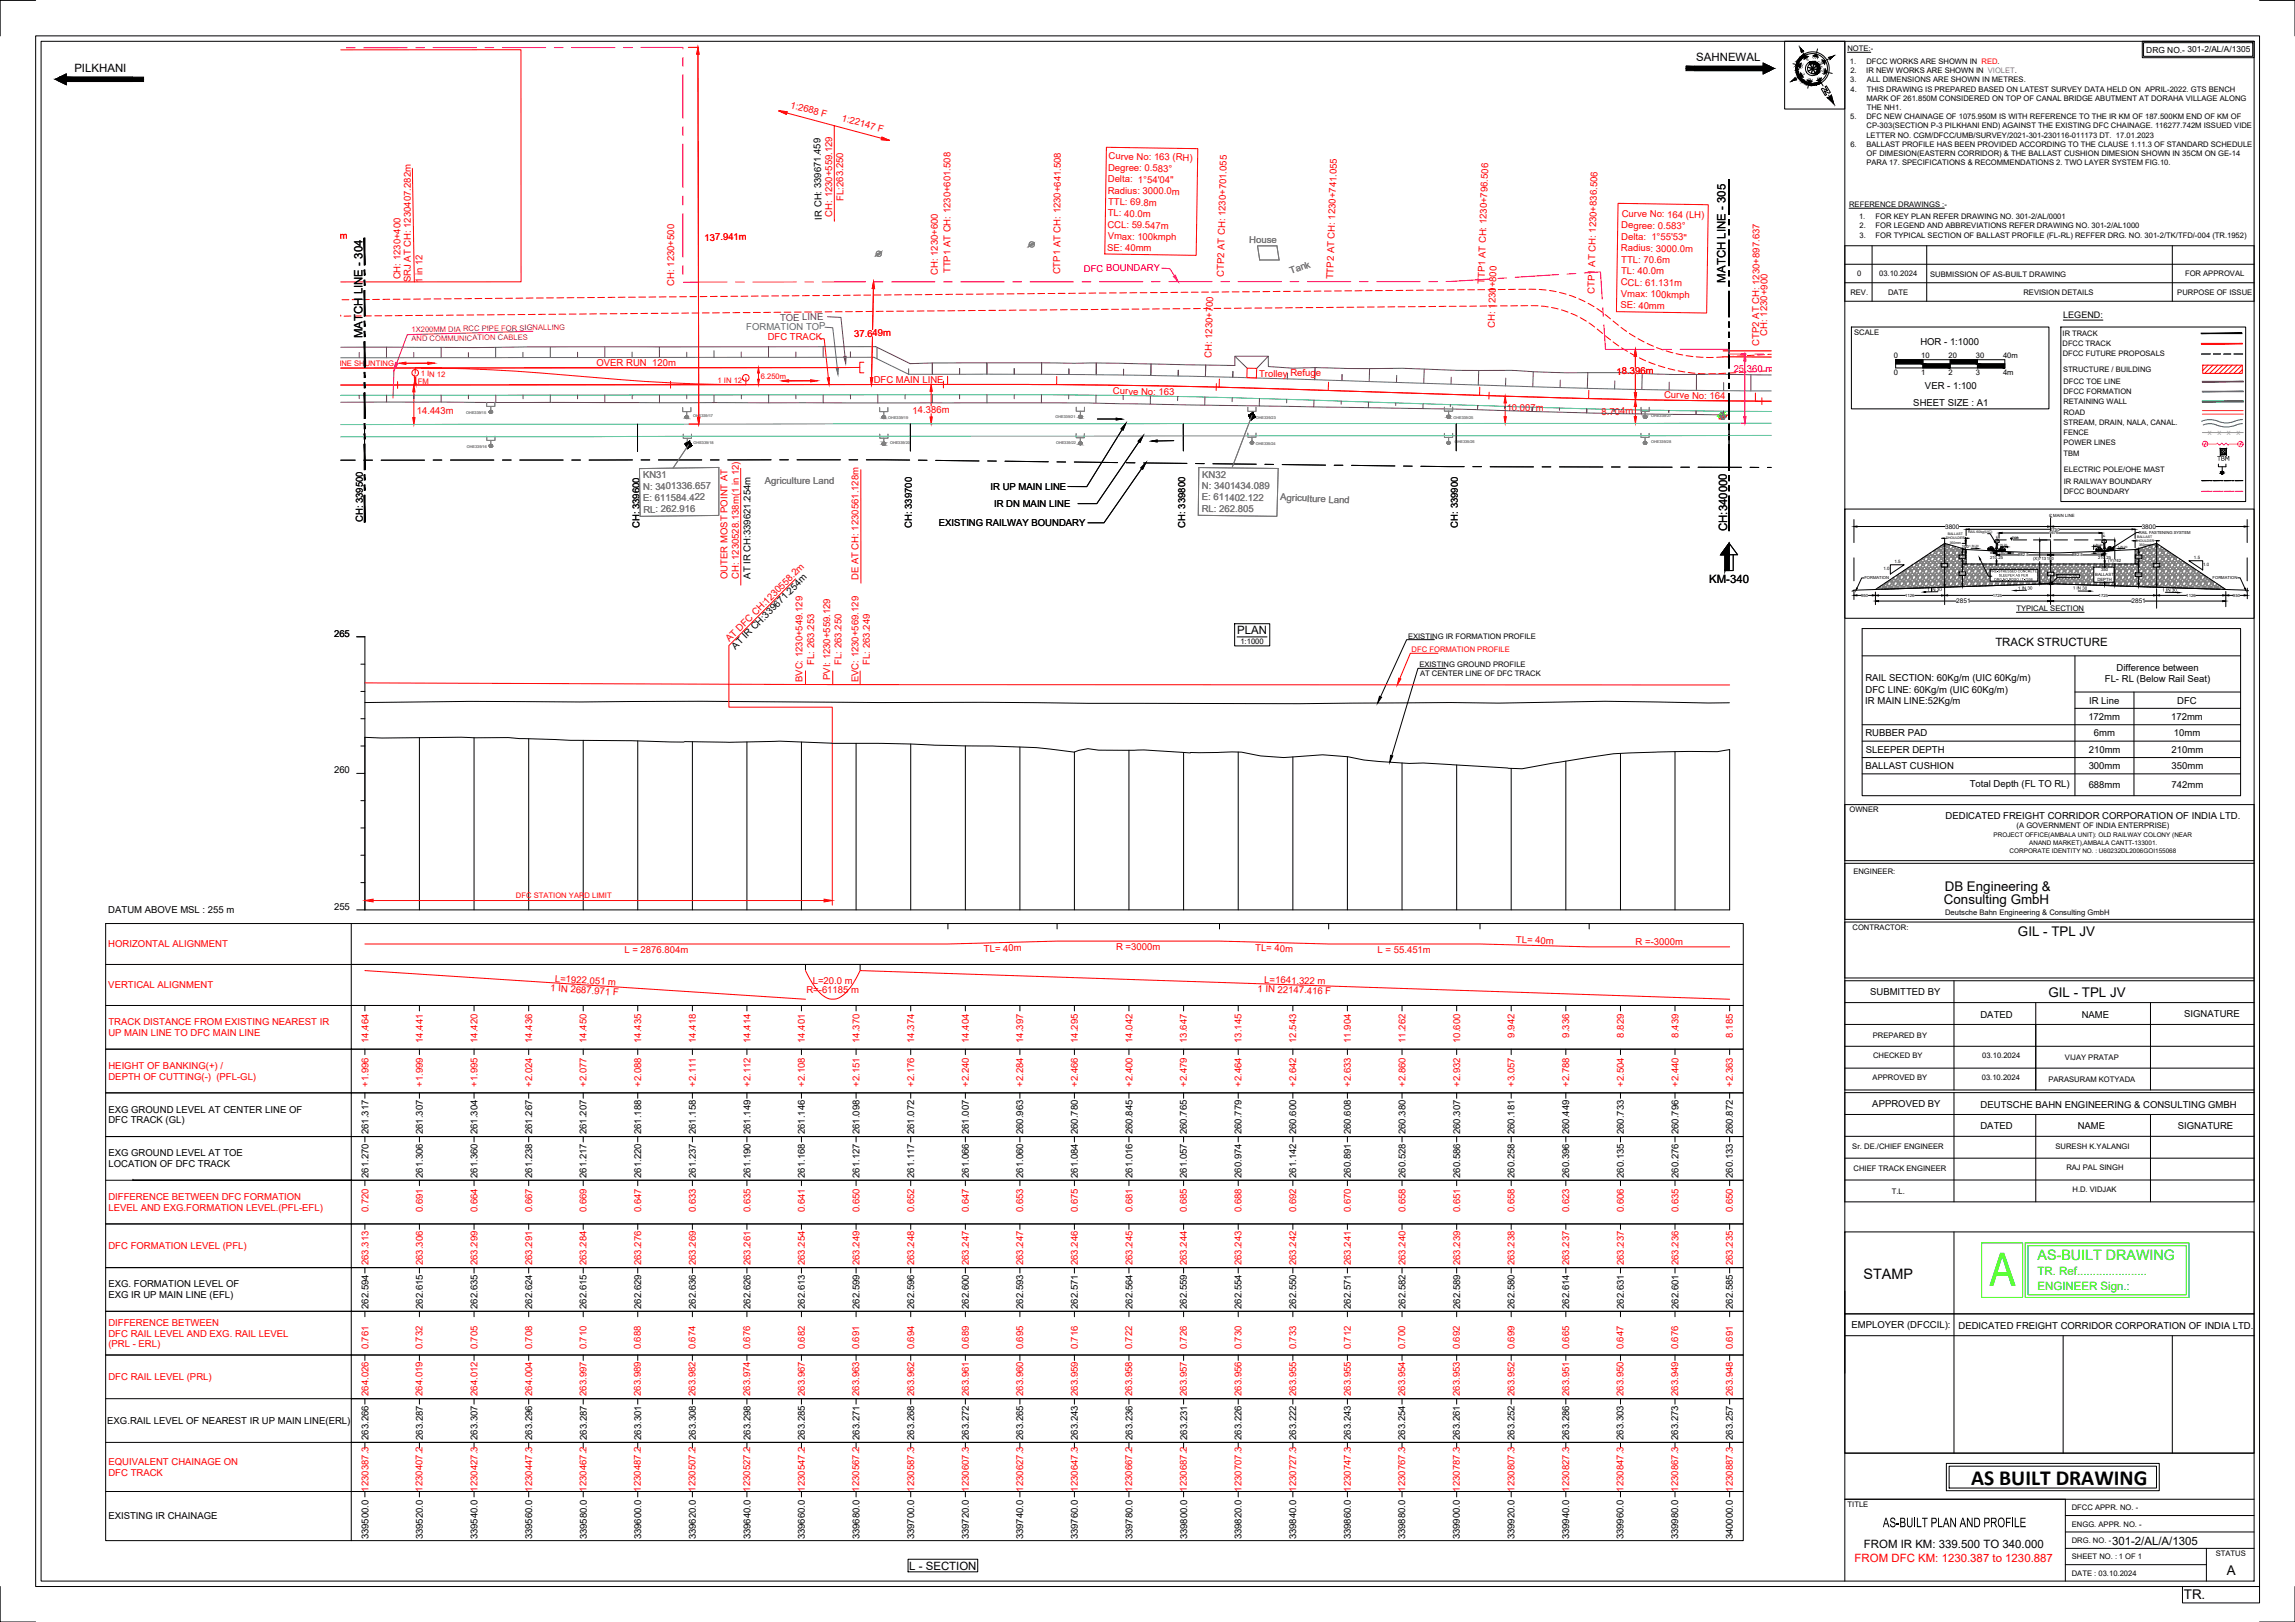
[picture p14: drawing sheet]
<svg xmlns="http://www.w3.org/2000/svg" width="841mm" height="594mm" viewBox="0 0 841 594" stroke-linecap="round" stroke-linejoin="round" font-family="sans-serif">
<defs><g id="words">
<text font-size="18.7" fill="#00b800" x="729.1" y="470.9">A</text>
<text font-size="7.9" x="722.4" y="543.7">AS BUILT DRAWING</text>
<text font-size="5.5" x="690" y="559.4">AS-BUILT PLAN AND PROFILE</text>
<text font-size="5.3" x="682.9" y="468.4">STAMP</text>
<text font-size="5.2" fill="#00b800" x="746.7" y="461.6">AS-BUILT DRAWING</text>
<g font-size="4.9">
<text x="712.7" y="326.4">DB Engineering &amp;</text>
<text x="712.4" y="331.2">Consulting GmbH</text>
<text x="739.5" y="342.8">GIL - TPL JV</text>
<text x="750.7" y="365.1">GIL - TPL JV</text>
<text x="816" y="576.8">A</text>
<text x="800.3" y="585.7">TR.</text>
</g>
<g font-size="4.2">
<text x="621.6" y="22.4">SAHNEWAL</text>
<text x="27.2" y="26.3">PILKHANI</text>
<text x="632.3" y="103.5" transform="rotate(-90 632.3 103.5)">MATCH LINE - 305</text>
<text x="132.9" y="123.9" transform="rotate(-90 132.9 123.9)">MATCH LINE - 304</text>
<text x="632.9" y="194.5" transform="rotate(-90 632.9 194.5)">CH:340000</text>
<text x="626.3" y="213.5">KM-340</text>
<text x="453.3" y="232.4">PLAN</text>
<text x="731.2" y="236.7">TRACK STRUCTURE</text>
<text x="683" y="567.2">FROM IR KM: 339.500 TO 340.000</text>
<text x="774" y="565.8">301-2/AL/A/1305</text>
<text x="333.2" y="574.9">L - SECTION</text>
</g>
<g font-size="4.2" fill="#00b800">
<text x="746.7" y="467">TR. Ref......................</text>
<text x="746.7" y="472.4">ENGINEER Sign.:</text>
</g>
<text font-size="4.2" fill="#f00" x="679.6" y="572.2">FROM DFC KM: 1230.387 to 1230.887</text>
<g font-size="3.5" fill="#f00">
<text x="289.5" y="39.4" transform="rotate(15 289.5 39.4)">1:2688 F</text>
<text x="308.3" y="44.3" transform="rotate(15 308.3 44.3)">1:22147 F</text>
<text x="406.2" y="58.3" transform="rotate(1 406.2 58.3)">Curve No: 163 (RH)</text>
<text x="406" y="62.5" transform="rotate(1 406 62.5)">Degree: 0.583°</text>
<text x="405.9" y="70.9" transform="rotate(1 405.9 70.9)">Radius: 3000.0m</text>
<text x="406" y="66.7" transform="rotate(1 406 66.7)">Delta: 1°54'04&quot;</text>
<text x="309.1" y="73.5" transform="rotate(-90 309.1 73.5)">FL:263.250</text>
<text x="406" y="75.1" transform="rotate(1 406 75.1)">TTL: 69.8m</text>
<text x="304.9" y="79.3" transform="rotate(-90 304.9 79.3)">CH: 1230+559.129</text>
<text x="405.8" y="83.5" transform="rotate(1 405.8 83.5)">CCL: 59.547m</text>
<text x="406" y="79.2" transform="rotate(1 406 79.2)">TL: 40.0m</text>
<text x="594.1" y="83.6" transform="rotate(1 594.1 83.6)">Degree: 0.583°</text>
<text x="594.3" y="79.4" transform="rotate(1 594.3 79.4)">Curve No: 164 (LH)</text>
<text x="112" y="87.9" transform="rotate(-1 112 87.9)">138.000m</text>
<text x="258.2" y="88.2" transform="rotate(-1 258.2 88.2)">137.941m</text>
<text x="405.9" y="87.6" transform="rotate(1 405.9 87.6)">Vmax: 100kmph</text>
<text x="594.1" y="87.8" transform="rotate(1 594.1 87.8)">Delta: 1°55'53&quot;</text>
<text x="405.7" y="91.8" transform="rotate(1 405.7 91.8)">SE: 40mm</text>
<text x="594" y="92" transform="rotate(1 594 92)">Radius: 3000.0m</text>
<text x="343.7" y="100.7" transform="rotate(-90 343.7 100.7)">CH: 1230+600</text>
<text x="348.3" y="100.1" transform="rotate(-90 348.3 100.1)">TTP1 AT CH: 1230+601.508</text>
<text x="388.5" y="100.5" transform="rotate(-90 388.5 100.5)">CTP1 AT CH: 1230+641.508</text>
<text x="448.5" y="101.5" transform="rotate(-89 448.5 101.5)">CTP2 AT CH: 1230+701.055</text>
<text x="594" y="100.3" transform="rotate(1 594 100.3)">TL: 40.0m</text>
<text x="594.1" y="96.2" transform="rotate(1 594.1 96.2)">TTL: 70.6m</text>
<text x="146.7" y="102.3" transform="rotate(-90 146.7 102.3)">CH: 1230+400</text>
<text x="150.6" y="103.4" transform="rotate(-90 150.6 103.4)">SRJ AT CH: 1230407.282m</text>
<text x="154.8" y="103.6" transform="rotate(-90 154.8 103.6)">1 in 12</text>
<text x="247.1" y="104.7" transform="rotate(-90 247.1 104.7)">CH: 1230+500</text>
<text x="488.6" y="102.3" transform="rotate(-88 488.6 102.3)">TTP2 AT CH: 1230+741.055</text>
<text x="544" y="104.1" transform="rotate(-88 544 104.1)">TTP1 AT CH: 1230+796.506</text>
<text x="584.3" y="107.5" transform="rotate(-89 584.3 107.5)">CTP1 AT CH: 1230+836.506</text>
<text x="593.9" y="104.5" transform="rotate(1 593.9 104.5)">CCL: 61.131m</text>
<text x="593.8" y="112.9" transform="rotate(1 593.8 112.9)">SE: 40mm</text>
<text x="594" y="108.7" transform="rotate(1 594 108.7)">Vmax: 100kmph</text>
<text x="281.3" y="124.7">DFC TRACK</text>
<text x="313" y="123.4" transform="rotate(-1 313 123.4)">37.649m</text>
<text x="547.7" y="120" transform="rotate(-88 547.7 120)">CH: 1230+800</text>
<text x="647.6" y="122.9" transform="rotate(-90 647.6 122.9)">CH: 1230+900</text>
<text x="444" y="131.1" transform="rotate(-89 444 131.1)">CH: 1230+700</text>
<text x="644.6" y="126.6" transform="rotate(-90 644.6 126.6)">CTP2 AT CH: 1230+897.637</text>
<text x="218.6" y="134.2">OVER RUN 120m</text>
<text x="461.4" y="137.9">Trolley Refuge</text>
<text x="592.4" y="137.2" transform="rotate(-1 592.4 137.2)">18.396m</text>
<text x="320.2" y="140.1">DFC MAIN LINE</text>
<text x="407.9" y="144.4" transform="rotate(1 407.9 144.4)">Curve No: 163</text>
<text x="609.8" y="145.9" transform="rotate(1 609.8 145.9)">Curve No: 164</text>
<text x="152.7" y="151.7" transform="rotate(-1 152.7 151.7)">14.443m</text>
<text x="334.4" y="151.5" transform="rotate(-1 334.4 151.5)">14.386m</text>
<text x="552.1" y="150.7" transform="rotate(-1 552.1 150.7)">10.007m</text>
<text x="586.9" y="151.9" transform="rotate(-1 586.9 151.9)">8.704m</text>
<text x="266.6" y="212.1" transform="rotate(-90 266.6 212.1)">OUTER MOST POINT AT</text>
<text x="270.8" y="212.1" transform="rotate(-90 270.8 212.1)">CH: 1230528.138m(1 in 12)</text>
<text x="314.6" y="212.6" transform="rotate(-90 314.6 212.6)">DE AT CH: 1230561.128m</text>
<text x="267.3" y="235.3" transform="rotate(-45 267.3 235.3)">AT DFC CH:1230558.2m</text>
<text x="298.3" y="243.4" transform="rotate(-90 298.3 243.4)">FL: 263.253</text>
<text x="308.4" y="243.4" transform="rotate(-90 308.4 243.4)">FL: 263.250</text>
<text x="318.8" y="243.5" transform="rotate(-90 318.8 243.5)">FL: 263.249</text>
<text x="294.1" y="249.9" transform="rotate(-90 294.1 249.9)">BVC: 1230+549.129</text>
<text x="304.2" y="249.1" transform="rotate(-90 304.2 249.1)">PVI: 1230+559.129</text>
<text x="314.6" y="249.9" transform="rotate(-90 314.6 249.9)">EVC: 1230+569.129</text>
<text x="39.7" y="347">HORIZONTAL ALIGNMENT</text>
<text x="409" y="348">R =3000m</text>
<text x="555.5" y="345.3" transform="rotate(2 555.5 345.3)">TL= 40m</text>
<text x="599.4" y="346">R =-3000m</text>
<text x="228.8" y="349">L = 2876.804m</text>
<text x="360.6" y="348.7" transform="rotate(-1 360.6 348.7)">TL= 40m</text>
<text x="460" y="348.3" transform="rotate(1 460 348.3)">TL= 40m</text>
<text x="504.9" y="349">L = 55.451m</text>
<text x="203.3" y="359.5" transform="rotate(4 203.3 359.5)">L=1922.051 m</text>
<text x="463.3" y="359.9" transform="rotate(2 463.3 359.9)">L=1641.322 m</text>
<text x="39.7" y="362">VERTICAL ALIGNMENT</text>
<text x="201.7" y="362.9" transform="rotate(4 201.7 362.9)">1 IN 2687.971 F</text>
<text x="295.5" y="363.7">R=-61185 m</text>
<text x="297.8" y="360.3">L=20.0 m</text>
<text x="460.8" y="363.3" transform="rotate(2 460.8 363.3)">1 IN 22147.416 F</text>
<text x="39.7" y="375.5">TRACK DISTANCE FROM EXISTING NEAREST IR</text>
<text x="39.7" y="379.5">UP MAIN LINE TO DFC MAIN LINE</text>
<text x="135" y="381.9" transform="rotate(-90 135 381.9)">14.464</text>
<text x="155" y="381.9" transform="rotate(-90 155 381.9)">14.441</text>
<text x="175" y="381.9" transform="rotate(-90 175 381.9)">14.420</text>
<text x="195" y="381.9" transform="rotate(-90 195 381.9)">14.436</text>
<text x="215" y="381.9" transform="rotate(-90 215 381.9)">14.450</text>
<text x="235" y="381.9" transform="rotate(-90 235 381.9)">14.435</text>
<text x="255" y="381.9" transform="rotate(-90 255 381.9)">14.418</text>
<text x="275" y="381.9" transform="rotate(-90 275 381.9)">14.414</text>
<text x="295" y="381.9" transform="rotate(-90 295 381.9)">14.401</text>
<text x="314.9" y="381.9" transform="rotate(-90 314.9 381.9)">14.370</text>
<text x="335" y="381.9" transform="rotate(-90 335 381.9)">14.374</text>
<text x="355" y="381.9" transform="rotate(-90 355 381.9)">14.404</text>
<text x="375" y="381.9" transform="rotate(-90 375 381.9)">14.397</text>
<text x="395" y="381.9" transform="rotate(-90 395 381.9)">14.295</text>
<text x="415" y="381.9" transform="rotate(-90 415 381.9)">14.042</text>
<text x="435" y="381.9" transform="rotate(-90 435 381.9)">13.647</text>
<text x="455" y="381.9" transform="rotate(-90 455 381.9)">13.145</text>
<text x="475" y="381.9" transform="rotate(-90 475 381.9)">12.543</text>
<text x="495" y="381.9" transform="rotate(-90 495 381.9)">11.904</text>
<text x="515.1" y="381.9" transform="rotate(-90 515.1 381.9)">11.262</text>
<text x="535" y="381.9" transform="rotate(-90 535 381.9)">10.600</text>
<text x="555.1" y="380" transform="rotate(-90 555.1 380)">9.942</text>
<text x="575.1" y="380" transform="rotate(-90 575.1 380)">9.336</text>
<text x="595.1" y="380" transform="rotate(-90 595.1 380)">8.829</text>
<text x="615.1" y="380" transform="rotate(-90 615.1 380)">8.439</text>
<text x="635.1" y="380" transform="rotate(-90 635.1 380)">8.185</text>
<text x="39.7" y="391.5">HEIGHT OF BANKING(+) /</text>
<text x="39.7" y="395.5">DEPTH OF CUTTING(-) (PFL-GL)</text>
<text x="135" y="398" transform="rotate(-90 135 398)">+1.996</text>
<text x="155" y="398" transform="rotate(-90 155 398)">+1.999</text>
<text x="175" y="398" transform="rotate(-90 175 398)">+1.995</text>
<text x="195" y="398" transform="rotate(-90 195 398)">+2.024</text>
<text x="215" y="398" transform="rotate(-90 215 398)">+2.077</text>
<text x="235" y="398" transform="rotate(-90 235 398)">+2.088</text>
<text x="255" y="398" transform="rotate(-90 255 398)">+2.111</text>
<text x="275" y="398" transform="rotate(-90 275 398)">+2.112</text>
<text x="295" y="398" transform="rotate(-90 295 398)">+2.108</text>
<text x="314.9" y="398" transform="rotate(-90 314.9 398)">+2.151</text>
<text x="335" y="398" transform="rotate(-90 335 398)">+2.176</text>
<text x="355" y="398" transform="rotate(-90 355 398)">+2.240</text>
<text x="375" y="398" transform="rotate(-90 375 398)">+2.284</text>
<text x="395" y="398" transform="rotate(-90 395 398)">+2.466</text>
<text x="415" y="398" transform="rotate(-90 415 398)">+2.400</text>
<text x="435" y="398" transform="rotate(-90 435 398)">+2.479</text>
<text x="455" y="398" transform="rotate(-90 455 398)">+2.464</text>
<text x="475" y="398" transform="rotate(-90 475 398)">+2.642</text>
<text x="495" y="398" transform="rotate(-90 495 398)">+2.633</text>
<text x="515.1" y="398" transform="rotate(-90 515.1 398)">+2.860</text>
<text x="535" y="398" transform="rotate(-90 535 398)">+2.932</text>
<text x="555.1" y="398" transform="rotate(-90 555.1 398)">+3.057</text>
<text x="575.1" y="398" transform="rotate(-90 575.1 398)">+2.788</text>
<text x="595.1" y="398" transform="rotate(-90 595.1 398)">+2.504</text>
<text x="615.1" y="398" transform="rotate(-90 615.1 398)">+2.440</text>
<text x="635.1" y="398" transform="rotate(-90 635.1 398)">+2.363</text>
<text x="39.7" y="439.5">DIFFERENCE BETWEEN DFC FORMATION</text>
<text x="39.7" y="443.5">LEVEL AND EXG.FORMATION LEVEL.(PFL-EFL)</text>
<text x="135" y="444" transform="rotate(-90 135 444)">0.720</text>
<text x="155" y="444" transform="rotate(-90 155 444)">0.691</text>
<text x="175" y="444" transform="rotate(-90 175 444)">0.664</text>
<text x="195" y="444" transform="rotate(-90 195 444)">0.667</text>
<text x="215" y="444" transform="rotate(-90 215 444)">0.669</text>
<text x="235" y="444" transform="rotate(-90 235 444)">0.647</text>
<text x="255" y="444" transform="rotate(-90 255 444)">0.633</text>
<text x="275" y="444" transform="rotate(-90 275 444)">0.635</text>
<text x="295" y="444" transform="rotate(-90 295 444)">0.641</text>
<text x="314.9" y="444" transform="rotate(-90 314.9 444)">0.650</text>
<text x="335" y="444" transform="rotate(-90 335 444)">0.652</text>
<text x="355" y="444" transform="rotate(-90 355 444)">0.647</text>
<text x="375" y="444" transform="rotate(-90 375 444)">0.653</text>
<text x="395" y="444" transform="rotate(-90 395 444)">0.675</text>
<text x="415" y="444" transform="rotate(-90 415 444)">0.681</text>
<text x="435" y="444" transform="rotate(-90 435 444)">0.685</text>
<text x="455" y="444" transform="rotate(-90 455 444)">0.688</text>
<text x="475" y="444" transform="rotate(-90 475 444)">0.692</text>
<text x="495" y="444" transform="rotate(-90 495 444)">0.670</text>
<text x="515.1" y="444" transform="rotate(-90 515.1 444)">0.658</text>
<text x="535" y="444" transform="rotate(-90 535 444)">0.651</text>
<text x="555.1" y="444" transform="rotate(-90 555.1 444)">0.658</text>
<text x="575.1" y="444" transform="rotate(-90 575.1 444)">0.623</text>
<text x="595.1" y="444" transform="rotate(-90 595.1 444)">0.606</text>
<text x="615.1" y="444" transform="rotate(-90 615.1 444)">0.635</text>
<text x="635.1" y="444" transform="rotate(-90 635.1 444)">0.650</text>
<text x="39.7" y="457.5">DFC FORMATION LEVEL (PFL)</text>
<text x="135" y="463.4" transform="rotate(-90 135 463.4)">263.313</text>
<text x="155" y="463.4" transform="rotate(-90 155 463.4)">263.306</text>
<text x="175" y="463.4" transform="rotate(-90 175 463.4)">263.299</text>
<text x="195" y="463.4" transform="rotate(-90 195 463.4)">263.291</text>
<text x="215" y="463.4" transform="rotate(-90 215 463.4)">263.284</text>
<text x="235" y="463.4" transform="rotate(-90 235 463.4)">263.276</text>
<text x="255" y="463.4" transform="rotate(-90 255 463.4)">263.269</text>
<text x="275" y="463.4" transform="rotate(-90 275 463.4)">263.261</text>
<text x="295" y="463.4" transform="rotate(-90 295 463.4)">263.254</text>
<text x="314.9" y="463.4" transform="rotate(-90 314.9 463.4)">263.249</text>
<text x="335" y="463.4" transform="rotate(-90 335 463.4)">263.248</text>
<text x="355" y="463.4" transform="rotate(-90 355 463.4)">263.247</text>
<text x="375" y="463.4" transform="rotate(-90 375 463.4)">263.247</text>
<text x="395" y="463.4" transform="rotate(-90 395 463.4)">263.246</text>
<text x="415" y="463.4" transform="rotate(-90 415 463.4)">263.245</text>
<text x="435" y="463.4" transform="rotate(-90 435 463.4)">263.244</text>
<text x="455" y="463.4" transform="rotate(-90 455 463.4)">263.243</text>
<text x="475" y="463.4" transform="rotate(-90 475 463.4)">263.242</text>
<text x="495" y="463.4" transform="rotate(-90 495 463.4)">263.241</text>
<text x="515.1" y="463.4" transform="rotate(-90 515.1 463.4)">263.240</text>
<text x="535" y="463.4" transform="rotate(-90 535 463.4)">263.239</text>
<text x="555.1" y="463.4" transform="rotate(-90 555.1 463.4)">263.238</text>
<text x="575.1" y="463.4" transform="rotate(-90 575.1 463.4)">263.237</text>
<text x="595.1" y="463.4" transform="rotate(-90 595.1 463.4)">263.237</text>
<text x="615.1" y="463.4" transform="rotate(-90 615.1 463.4)">263.236</text>
<text x="635.1" y="463.4" transform="rotate(-90 635.1 463.4)">263.235</text>
<text x="39.7" y="485.5">DIFFERENCE BETWEEN</text>
<text x="39.7" y="489.5">DFC RAIL LEVEL AND EXG. RAIL LEVEL</text>
<text x="39.7" y="493.5">(PRL - ERL)</text>
<text x="135" y="494.3" transform="rotate(-90 135 494.3)">0.761</text>
<text x="154.9" y="494.3" transform="rotate(-90 154.9 494.3)">0.732</text>
<text x="175" y="494.3" transform="rotate(-90 175 494.3)">0.705</text>
<text x="195" y="494.3" transform="rotate(-90 195 494.3)">0.708</text>
<text x="214.9" y="494.3" transform="rotate(-90 214.9 494.3)">0.710</text>
<text x="234.9" y="494.3" transform="rotate(-90 234.9 494.3)">0.688</text>
<text x="254.9" y="494.3" transform="rotate(-90 254.9 494.3)">0.674</text>
<text x="274.9" y="494.3" transform="rotate(-90 274.9 494.3)">0.676</text>
<text x="294.9" y="494.3" transform="rotate(-90 294.9 494.3)">0.682</text>
<text x="314.9" y="494.3" transform="rotate(-90 314.9 494.3)">0.691</text>
<text x="335" y="494.3" transform="rotate(-90 335 494.3)">0.694</text>
<text x="355" y="494.3" transform="rotate(-90 355 494.3)">0.689</text>
<text x="375" y="494.3" transform="rotate(-90 375 494.3)">0.695</text>
<text x="395" y="494.3" transform="rotate(-90 395 494.3)">0.716</text>
<text x="414.9" y="494.3" transform="rotate(-90 414.9 494.3)">0.722</text>
<text x="434.9" y="494.3" transform="rotate(-90 434.9 494.3)">0.726</text>
<text x="455" y="494.3" transform="rotate(-90 455 494.3)">0.730</text>
<text x="475" y="494.3" transform="rotate(-90 475 494.3)">0.733</text>
<text x="495" y="494.3" transform="rotate(-90 495 494.3)">0.712</text>
<text x="515" y="494.3" transform="rotate(-90 515 494.3)">0.700</text>
<text x="535" y="494.3" transform="rotate(-90 535 494.3)">0.692</text>
<text x="555" y="494.3" transform="rotate(-90 555 494.3)">0.699</text>
<text x="575" y="494.3" transform="rotate(-90 575 494.3)">0.665</text>
<text x="595" y="494.3" transform="rotate(-90 595 494.3)">0.647</text>
<text x="615" y="494.3" transform="rotate(-90 615 494.3)">0.676</text>
<text x="635" y="494.3" transform="rotate(-90 635 494.3)">0.691</text>
<text x="39.7" y="505.5">DFC RAIL LEVEL (PRL)</text>
<text x="135" y="511.3" transform="rotate(-90 135 511.3)">264.026</text>
<text x="154.9" y="511.3" transform="rotate(-90 154.9 511.3)">264.019</text>
<text x="175" y="511.3" transform="rotate(-90 175 511.3)">264.012</text>
<text x="195" y="511.3" transform="rotate(-90 195 511.3)">264.004</text>
<text x="214.9" y="511.3" transform="rotate(-90 214.9 511.3)">263.997</text>
<text x="234.9" y="511.3" transform="rotate(-90 234.9 511.3)">263.989</text>
<text x="254.9" y="511.3" transform="rotate(-90 254.9 511.3)">263.982</text>
<text x="274.9" y="511.3" transform="rotate(-90 274.9 511.3)">263.974</text>
<text x="294.9" y="511.3" transform="rotate(-90 294.9 511.3)">263.967</text>
<text x="314.9" y="511.3" transform="rotate(-90 314.9 511.3)">263.963</text>
<text x="335" y="511.3" transform="rotate(-90 335 511.3)">263.962</text>
<text x="355" y="511.3" transform="rotate(-90 355 511.3)">263.961</text>
<text x="375" y="511.3" transform="rotate(-90 375 511.3)">263.960</text>
<text x="395" y="511.3" transform="rotate(-90 395 511.3)">263.959</text>
<text x="414.9" y="511.3" transform="rotate(-90 414.9 511.3)">263.958</text>
<text x="434.9" y="511.3" transform="rotate(-90 434.9 511.3)">263.957</text>
<text x="455" y="511.3" transform="rotate(-90 455 511.3)">263.956</text>
<text x="475" y="511.3" transform="rotate(-90 475 511.3)">263.955</text>
<text x="495" y="511.3" transform="rotate(-90 495 511.3)">263.955</text>
<text x="515" y="511.3" transform="rotate(-90 515 511.3)">263.954</text>
<text x="535" y="511.3" transform="rotate(-90 535 511.3)">263.953</text>
<text x="555" y="511.3" transform="rotate(-90 555 511.3)">263.952</text>
<text x="575" y="511.3" transform="rotate(-90 575 511.3)">263.951</text>
<text x="595" y="511.3" transform="rotate(-90 595 511.3)">263.950</text>
<text x="615" y="511.3" transform="rotate(-90 615 511.3)">263.949</text>
<text x="635" y="511.3" transform="rotate(-90 635 511.3)">263.948</text>
<text x="39.7" y="536.5">EQUIVALENT CHAINAGE ON</text>
<text x="39.7" y="540.5">DFC TRACK</text>
<text x="135" y="546.3" transform="rotate(-90 135 546.3)">1230387.3</text>
<text x="154.9" y="546.3" transform="rotate(-90 154.9 546.3)">1230407.2</text>
<text x="175" y="546.3" transform="rotate(-90 175 546.3)">1230427.3</text>
<text x="195" y="546.3" transform="rotate(-90 195 546.3)">1230447.3</text>
<text x="214.9" y="546.3" transform="rotate(-90 214.9 546.3)">1230467.2</text>
<text x="234.9" y="546.3" transform="rotate(-90 234.9 546.3)">1230487.2</text>
<text x="254.9" y="546.3" transform="rotate(-90 254.9 546.3)">1230507.2</text>
<text x="274.9" y="546.3" transform="rotate(-90 274.9 546.3)">1230527.2</text>
<text x="294.9" y="546.3" transform="rotate(-90 294.9 546.3)">1230547.2</text>
<text x="314.9" y="546.3" transform="rotate(-90 314.9 546.3)">1230567.2</text>
<text x="335" y="546.3" transform="rotate(-90 335 546.3)">1230587.3</text>
<text x="355" y="546.3" transform="rotate(-90 355 546.3)">1230607.3</text>
<text x="375" y="546.3" transform="rotate(-90 375 546.3)">1230627.3</text>
<text x="395" y="546.3" transform="rotate(-90 395 546.3)">1230647.3</text>
<text x="414.9" y="546.3" transform="rotate(-90 414.9 546.3)">1230667.2</text>
<text x="434.9" y="546.3" transform="rotate(-90 434.9 546.3)">1230687.2</text>
<text x="455" y="546.3" transform="rotate(-90 455 546.3)">1230707.3</text>
<text x="475" y="546.3" transform="rotate(-90 475 546.3)">1230727.3</text>
<text x="495" y="546.3" transform="rotate(-90 495 546.3)">1230747.3</text>
<text x="515" y="546.3" transform="rotate(-90 515 546.3)">1230767.3</text>
<text x="535" y="546.3" transform="rotate(-90 535 546.3)">1230787.3</text>
<text x="555" y="546.3" transform="rotate(-90 555 546.3)">1230807.3</text>
<text x="575" y="546.3" transform="rotate(-90 575 546.3)">1230827.3</text>
<text x="595" y="546.3" transform="rotate(-90 595 546.3)">1230847.3</text>
<text x="615" y="546.3" transform="rotate(-90 615 546.3)">1230867.3</text>
<text x="635" y="546.3" transform="rotate(-90 635 546.3)">1230887.3</text>
</g>
<g font-size="3.5">
<text x="301.2" y="80.4" transform="rotate(-91 301.2 80.4)">IR CH: 339671.459</text>
<text x="703.7" y="126.4">HOR - 1:1000</text>
<text x="705.4" y="142.5">VER - 1:100</text>
<text x="701.2" y="148.6">SHEET SIZE : A1</text>
<text x="363" y="179.3">IR UP MAIN LINE</text>
<text x="364.3" y="185.5">IR DN MAIN LINE</text>
<text x="133" y="191.3" transform="rotate(-90 133 191.3)">CH: 339500</text>
<text x="234.3" y="193.5" transform="rotate(-90 234.3 193.5)">CH: 339600</text>
<text x="334.2" y="193.4" transform="rotate(-90 334.2 193.4)">CH: 339700</text>
<text x="344" y="192.6">EXISTING RAILWAY BOUNDARY</text>
<text x="434.3" y="193.3" transform="rotate(-90 434.3 193.3)">CH: 339800</text>
<text x="534.3" y="193.2" transform="rotate(-90 534.3 193.2)">CH: 339900</text>
<text x="275" y="211.9" transform="rotate(-90 275 211.9)">AT IR CH:339621.254m</text>
<text x="122.4" y="233.2">265</text>
<text x="269.6" y="237.9" transform="rotate(-45 269.6 237.9)">AT IR CH:339671.254m</text>
<text x="775.7" y="245.6">Difference between</text>
<text x="683.6" y="249.5">RAIL SECTION: 60Kg/m (UIC 60Kg/m)</text>
<text x="771.3" y="249.8">FL- RL (Below Rail Seat)</text>
<text x="683.5" y="258">IR MAIN LINE:52Kg/m</text>
<text x="683.6" y="253.7">DFC LINE: 60Kg/m (UIC 60Kg/m)</text>
<text x="765.6" y="257.7">IR Line</text>
<text x="797.9" y="257.7">DFC</text>
<text x="765.3" y="263.7">172mm</text>
<text x="795.6" y="263.7">172mm</text>
<text x="683.6" y="269.7">RUBBER PAD</text>
<text x="767.4" y="269.7">6mm</text>
<text x="796.6" y="269.7">10mm</text>
<text x="683.7" y="275.7">SLEEPER DEPTH</text>
<text x="765.5" y="275.7">210mm</text>
<text x="795.8" y="275.7">210mm</text>
<text x="683.6" y="281.7">BALLAST CUSHION</text>
<text x="765.4" y="281.7">300mm</text>
<text x="795.8" y="281.7">350mm</text>
<text x="122.4" y="283.2">260</text>
<text x="721.8" y="288.3">Total Depth (FL TO RL)</text>
<text x="765.4" y="288.7">688mm</text>
<text x="795.8" y="288.7">742mm</text>
<text x="713" y="299.8">DEDICATED FREIGHT CORRIDOR CORPORATION OF INDIA LTD.</text>
<text x="39.7" y="334.5">DATUM ABOVE MSL : 255 m</text>
<text x="122.4" y="333.3">255</text>
<text x="685.3" y="364.4">SUBMITTED BY</text>
<text x="725.7" y="372.7">DATED</text>
<text x="762.9" y="372.7">NAME</text>
<text x="800.4" y="372.6">SIGNATURE</text>
<text x="39.7" y="407.5">EXG GROUND LEVEL AT CENTER LINE OF</text>
<text x="686.1" y="405.4">APPROVED BY</text>
<text x="725.8" y="405.7">DEUTSCHE BAHN ENGINEERING &amp; CONSULTING GMBH</text>
<text x="39.7" y="411.5">DFC TRACK (GL)</text>
<text x="725.7" y="413.7">DATED</text>
<text x="761.4" y="413.7">NAME</text>
<text x="798.1" y="413.6">SIGNATURE</text>
<text x="135" y="415.4" transform="rotate(-90 135 415.4)">261.317</text>
<text x="155" y="415.4" transform="rotate(-90 155 415.4)">261.307</text>
<text x="175" y="415.4" transform="rotate(-90 175 415.4)">261.304</text>
<text x="195" y="415.4" transform="rotate(-90 195 415.4)">261.267</text>
<text x="215" y="415.4" transform="rotate(-90 215 415.4)">261.207</text>
<text x="235" y="415.4" transform="rotate(-90 235 415.4)">261.188</text>
<text x="255" y="415.4" transform="rotate(-90 255 415.4)">261.158</text>
<text x="275" y="415.4" transform="rotate(-90 275 415.4)">261.149</text>
<text x="295" y="415.4" transform="rotate(-90 295 415.4)">261.146</text>
<text x="314.9" y="415.4" transform="rotate(-90 314.9 415.4)">261.098</text>
<text x="335" y="415.4" transform="rotate(-90 335 415.4)">261.072</text>
<text x="355" y="415.4" transform="rotate(-90 355 415.4)">261.007</text>
<text x="375" y="415.4" transform="rotate(-90 375 415.4)">260.963</text>
<text x="395" y="415.4" transform="rotate(-90 395 415.4)">260.780</text>
<text x="415" y="415.4" transform="rotate(-90 415 415.4)">260.845</text>
<text x="435" y="415.4" transform="rotate(-90 435 415.4)">260.765</text>
<text x="455" y="415.4" transform="rotate(-90 455 415.4)">260.779</text>
<text x="475" y="415.4" transform="rotate(-90 475 415.4)">260.600</text>
<text x="495" y="415.4" transform="rotate(-90 495 415.4)">260.608</text>
<text x="515.1" y="415.4" transform="rotate(-90 515.1 415.4)">260.380</text>
<text x="535" y="415.4" transform="rotate(-90 535 415.4)">260.307</text>
<text x="555.1" y="415.4" transform="rotate(-90 555.1 415.4)">260.181</text>
<text x="575.1" y="415.4" transform="rotate(-90 575.1 415.4)">260.449</text>
<text x="595.1" y="415.4" transform="rotate(-90 595.1 415.4)">260.733</text>
<text x="615.1" y="415.4" transform="rotate(-90 615.1 415.4)">260.796</text>
<text x="635.1" y="415.4" transform="rotate(-90 635.1 415.4)">260.872</text>
<text x="39.7" y="423.5">EXG GROUND LEVEL AT TOE</text>
<text x="39.7" y="427.5">LOCATION OF DFC TRACK</text>
<text x="135" y="431.4" transform="rotate(-90 135 431.4)">261.270</text>
<text x="155" y="431.4" transform="rotate(-90 155 431.4)">261.306</text>
<text x="175" y="431.4" transform="rotate(-90 175 431.4)">261.360</text>
<text x="195" y="431.4" transform="rotate(-90 195 431.4)">261.238</text>
<text x="215" y="431.4" transform="rotate(-90 215 431.4)">261.217</text>
<text x="235" y="431.4" transform="rotate(-90 235 431.4)">261.220</text>
<text x="255" y="431.4" transform="rotate(-90 255 431.4)">261.237</text>
<text x="275" y="431.4" transform="rotate(-90 275 431.4)">261.190</text>
<text x="295" y="431.4" transform="rotate(-90 295 431.4)">261.168</text>
<text x="314.9" y="431.4" transform="rotate(-90 314.9 431.4)">261.127</text>
<text x="335" y="431.4" transform="rotate(-90 335 431.4)">261.117</text>
<text x="355" y="431.4" transform="rotate(-90 355 431.4)">261.066</text>
<text x="375" y="431.4" transform="rotate(-90 375 431.4)">261.060</text>
<text x="395" y="431.4" transform="rotate(-90 395 431.4)">261.084</text>
<text x="415" y="431.4" transform="rotate(-90 415 431.4)">261.016</text>
<text x="435" y="431.4" transform="rotate(-90 435 431.4)">261.057</text>
<text x="455" y="431.4" transform="rotate(-90 455 431.4)">260.974</text>
<text x="475" y="431.4" transform="rotate(-90 475 431.4)">261.142</text>
<text x="495" y="431.4" transform="rotate(-90 495 431.4)">260.891</text>
<text x="515.1" y="431.4" transform="rotate(-90 515.1 431.4)">260.528</text>
<text x="535" y="431.4" transform="rotate(-90 535 431.4)">260.586</text>
<text x="555.1" y="431.4" transform="rotate(-90 555.1 431.4)">260.258</text>
<text x="575.1" y="431.4" transform="rotate(-90 575.1 431.4)">260.396</text>
<text x="595.1" y="431.4" transform="rotate(-90 595.1 431.4)">260.135</text>
<text x="615.1" y="431.4" transform="rotate(-90 615.1 431.4)">260.276</text>
<text x="635.1" y="431.4" transform="rotate(-90 635.1 431.4)">260.133</text>
<text x="39.7" y="471.5">EXG. FORMATION LEVEL OF</text>
<text x="39.7" y="475.5">EXG IR UP MAIN LINE (EFL)</text>
<text x="135" y="479.4" transform="rotate(-90 135 479.4)">262.594</text>
<text x="155" y="479.4" transform="rotate(-90 155 479.4)">262.615</text>
<text x="175" y="479.4" transform="rotate(-90 175 479.4)">262.635</text>
<text x="195" y="479.4" transform="rotate(-90 195 479.4)">262.624</text>
<text x="215" y="479.4" transform="rotate(-90 215 479.4)">262.615</text>
<text x="235" y="479.4" transform="rotate(-90 235 479.4)">262.629</text>
<text x="255" y="479.4" transform="rotate(-90 255 479.4)">262.636</text>
<text x="275" y="479.4" transform="rotate(-90 275 479.4)">262.626</text>
<text x="295" y="479.4" transform="rotate(-90 295 479.4)">262.613</text>
<text x="314.9" y="479.4" transform="rotate(-90 314.9 479.4)">262.599</text>
<text x="335" y="479.4" transform="rotate(-90 335 479.4)">262.596</text>
<text x="355" y="479.4" transform="rotate(-90 355 479.4)">262.600</text>
<text x="375" y="479.4" transform="rotate(-90 375 479.4)">262.593</text>
<text x="395" y="479.4" transform="rotate(-90 395 479.4)">262.571</text>
<text x="415" y="479.4" transform="rotate(-90 415 479.4)">262.564</text>
<text x="435" y="479.4" transform="rotate(-90 435 479.4)">262.559</text>
<text x="455" y="479.4" transform="rotate(-90 455 479.4)">262.554</text>
<text x="475" y="479.4" transform="rotate(-90 475 479.4)">262.550</text>
<text x="495" y="479.4" transform="rotate(-90 495 479.4)">262.571</text>
<text x="515.1" y="479.4" transform="rotate(-90 515.1 479.4)">262.582</text>
<text x="535" y="479.4" transform="rotate(-90 535 479.4)">262.589</text>
<text x="555.1" y="479.4" transform="rotate(-90 555.1 479.4)">262.580</text>
<text x="575.1" y="479.4" transform="rotate(-90 575.1 479.4)">262.614</text>
<text x="595.1" y="479.4" transform="rotate(-90 595.1 479.4)">262.631</text>
<text x="615.1" y="479.4" transform="rotate(-90 615.1 479.4)">262.601</text>
<text x="635.1" y="479.4" transform="rotate(-90 635.1 479.4)">262.585</text>
<text x="678.5" y="486.3">EMPLOYER (DFCCIL):</text>
<text x="717.7" y="486.6">DEDICATED FREIGHT CORRIDOR CORPORATION OF INDIA LTD.</text>
<text x="39.3" y="521.5">EXG.RAIL LEVEL OF NEAREST IR UP MAIN LINE(ERL)</text>
<text x="135" y="527.4" transform="rotate(-90 135 527.4)">263.266</text>
<text x="155" y="527.4" transform="rotate(-90 155 527.4)">263.287</text>
<text x="175" y="527.4" transform="rotate(-90 175 527.4)">263.307</text>
<text x="195" y="527.4" transform="rotate(-90 195 527.4)">263.296</text>
<text x="215" y="527.4" transform="rotate(-90 215 527.4)">263.287</text>
<text x="235" y="527.4" transform="rotate(-90 235 527.4)">263.301</text>
<text x="255" y="527.4" transform="rotate(-90 255 527.4)">263.308</text>
<text x="275" y="527.4" transform="rotate(-90 275 527.4)">263.298</text>
<text x="295" y="527.4" transform="rotate(-90 295 527.4)">263.285</text>
<text x="315" y="527.4" transform="rotate(-90 315 527.4)">263.271</text>
<text x="335" y="527.4" transform="rotate(-90 335 527.4)">263.268</text>
<text x="355" y="527.4" transform="rotate(-90 355 527.4)">263.272</text>
<text x="375" y="527.4" transform="rotate(-90 375 527.4)">263.265</text>
<text x="395" y="527.4" transform="rotate(-90 395 527.4)">263.243</text>
<text x="415" y="527.4" transform="rotate(-90 415 527.4)">263.236</text>
<text x="435" y="527.4" transform="rotate(-90 435 527.4)">263.231</text>
<text x="455" y="527.4" transform="rotate(-90 455 527.4)">263.226</text>
<text x="475" y="527.4" transform="rotate(-90 475 527.4)">263.222</text>
<text x="495" y="527.4" transform="rotate(-90 495 527.4)">263.243</text>
<text x="515" y="527.4" transform="rotate(-90 515 527.4)">263.254</text>
<text x="535" y="527.4" transform="rotate(-90 535 527.4)">263.261</text>
<text x="555" y="527.4" transform="rotate(-90 555 527.4)">263.252</text>
<text x="575" y="527.4" transform="rotate(-90 575 527.4)">263.286</text>
<text x="595" y="527.4" transform="rotate(-90 595 527.4)">263.303</text>
<text x="615" y="527.4" transform="rotate(-90 615 527.4)">263.273</text>
<text x="635" y="527.4" transform="rotate(-90 635 527.4)">263.257</text>
<text x="39.7" y="556.5">EXISTING IR CHAINAGE</text>
<text x="135" y="563.9" transform="rotate(-90 135 563.9)">339500.0</text>
<text x="155" y="563.9" transform="rotate(-90 155 563.9)">339520.0</text>
<text x="175" y="563.9" transform="rotate(-90 175 563.9)">339540.0</text>
<text x="195" y="563.9" transform="rotate(-90 195 563.9)">339560.0</text>
<text x="215" y="563.9" transform="rotate(-90 215 563.9)">339580.0</text>
<text x="235" y="563.9" transform="rotate(-90 235 563.9)">339600.0</text>
<text x="255" y="563.9" transform="rotate(-90 255 563.9)">339620.0</text>
<text x="275" y="563.9" transform="rotate(-90 275 563.9)">339640.0</text>
<text x="295" y="563.9" transform="rotate(-90 295 563.9)">339660.0</text>
<text x="315" y="563.9" transform="rotate(-90 315 563.9)">339680.0</text>
<text x="335" y="563.9" transform="rotate(-90 335 563.9)">339700.0</text>
<text x="355" y="563.9" transform="rotate(-90 355 563.9)">339720.0</text>
<text x="375" y="563.9" transform="rotate(-90 375 563.9)">339740.0</text>
<text x="395" y="563.9" transform="rotate(-90 395 563.9)">339760.0</text>
<text x="415" y="563.9" transform="rotate(-90 415 563.9)">339780.0</text>
<text x="435" y="563.9" transform="rotate(-90 435 563.9)">339800.0</text>
<text x="455" y="563.9" transform="rotate(-90 455 563.9)">339820.0</text>
<text x="475" y="563.9" transform="rotate(-90 475 563.9)">339840.0</text>
<text x="495" y="563.9" transform="rotate(-90 495 563.9)">339860.0</text>
<text x="515" y="563.9" transform="rotate(-90 515 563.9)">339880.0</text>
<text x="535" y="563.9" transform="rotate(-90 535 563.9)">339900.0</text>
<text x="555" y="563.9" transform="rotate(-90 555 563.9)">339920.0</text>
<text x="575" y="563.9" transform="rotate(-90 575 563.9)">339940.0</text>
<text x="595" y="563.9" transform="rotate(-90 595 563.9)">339960.0</text>
<text x="615" y="563.9" transform="rotate(-90 615 563.9)">339980.0</text>
<text x="635" y="563.9" transform="rotate(-90 635 563.9)">340000.0</text>
</g>
<g font-size="3.5" fill="#767676">
<text x="457.8" y="88.8" transform="rotate(1 457.8 88.8)">House</text>
<text x="473.2" y="100.5" transform="rotate(-20 473.2 100.5)">Tank</text>
<text x="235.7" y="175.2" transform="rotate(-1 235.7 175.2)">KN31</text>
<text x="235.7" y="179.4" transform="rotate(-1 235.7 179.4)">N: 3401336.657</text>
<text x="280.3" y="177.4" transform="rotate(-1 280.3 177.4)">Agriculture Land</text>
<text x="440.5" y="179" transform="rotate(1 440.5 179)">N: 3401434.089</text>
<text x="440.5" y="174.9" transform="rotate(1 440.5 174.9)">KN32</text>
<text x="235.7" y="183.6" transform="rotate(-1 235.7 183.6)">E: 611584.422</text>
<text x="440.4" y="183.2" transform="rotate(1 440.4 183.2)">E: 611402.122</text>
<text x="469.2" y="183.3" transform="rotate(3 469.2 183.3)">Agriculture Land</text>
<text x="235.8" y="187.8" transform="rotate(-1 235.8 187.8)">RL: 262.916</text>
<text x="440.4" y="187.4" transform="rotate(1 440.4 187.4)">RL: 262.805</text>
</g>
<g font-size="3.5" fill="#f0f">
<text x="397.2" y="99.5">DFC BOUNDARY</text>
<text x="635.3" y="136.4">25.360 m</text>
</g>
<text font-size="3.5" fill="#723956" x="285.9" y="117.4">TOE LINE</text>
<text font-size="3.5" fill="#5d4a95" x="273.5" y="120.9">FORMATION TOP</text>
<text font-size="3.3" x="756.1" y="116.6">LEGEND:</text>
<text font-size="3.1" x="786.5" y="19.3">DRG NO.- 301-2/AL/A/1305</text>
<g font-size="2.8">
<text x="677" y="18.6">NOTE:-</text>
<text x="677.9" y="23.5">1.</text>
<text x="684" y="23.5">DFCC WORKS ARE SHOWN IN RED.</text>
<text x="678.1" y="26.8">2.</text>
<text x="683.9" y="26.8">IR NEW WORKS ARE SHOWN IN VIOLET.</text>
<text x="678" y="30.2">3.</text>
<text x="678.1" y="33.5">4.</text>
<text x="684.1" y="33.5">THIS DRAWING IS PREPARED BASED ON LATEST SURVEY DATA HELD ON APRIL-2022. GTS BENCH</text>
<text x="684.2" y="30.2">ALL DIMENSIONS ARE SHOWN IN METRES.</text>
<text x="684" y="36.9">MARK OF 261.850M CONSIDERED ON TOP OF CANAL BRIDGE ABUTMENT AT DORAHA VILLAGE ALONG</text>
<text x="684.1" y="40.3">THE NH1.</text>
<text x="678" y="43.6">5.</text>
<text x="684" y="43.6">DFC NEW CHAINAGE OF 1075.950M IS WITH REFERENCE TO THE IR KM OF 187.500KM END OF KM OF</text>
<text x="684" y="47">CP-303(SECTION P-3 PILKHANI END) AGAINST THE EXISTING DFC CHAINAGE. 116277.742M ISSUED VIDE</text>
<text x="678.1" y="53.7">6.</text>
<text x="684" y="50.4">LETTER NO. CGM/DFCC/UMB/SURVEY/2021-301-230116-011173 DT. 17.01.2023</text>
<text x="684" y="53.7">BALLAST PROFILE HAS BEEN PROVIDED ACCORDING TO THE CLAUSE 1.11.3 OF STANDARD SCHEDULE</text>
<text x="684.1" y="57.1">OF DIMESION(EASTERN CORRIDOR) &amp; THE BALLAST CUSHION DIMESION SHOWN IN 35CM ON GE-14</text>
<text x="684" y="60.5">PARA 17. SPECIFICATIONS &amp; RECOMMENDATIONS 2. TWO LAYER SYSTEM FIG.10.</text>
<text x="677.6" y="75.7">REFERENCE DRAWINGS :-</text>
<text x="681.3" y="80.3">1.</text>
<text x="681.5" y="83.7">2.</text>
<text x="687.3" y="80.3">FOR KEY PLAN REFER DRAWING NO. 301-2/AL/0001</text>
<text x="687.3" y="83.7">FOR LEGEND AND ABBREVIATIONS REFER DRAWING NO. 301-2/AL1000</text>
<text x="681.4" y="87">3.</text>
<text x="687.3" y="87">FOR TYPICAL SECTION OF BALLAST PROFILE (FL-RL) REFFER DRG. NO. 301-2/TK/TFD/-004 (TR.1952)</text>
<text x="680.6" y="101.2">0</text>
<text x="688.6" y="101.2">03.10.2024</text>
<text x="707.3" y="101.4">SUBMISSION OF AS-BUILT DRAWING</text>
<text x="800.7" y="101.2">FOR APPROVAL</text>
<text x="797.9" y="108">PURPOSE OF ISSUE</text>
<text x="678.1" y="108">REV.</text>
<text x="691.9" y="108">DATE</text>
<text x="741.5" y="108.2">REVISION DETAILS</text>
<text x="679.5" y="122.8">SCALE</text>
<text x="755.8" y="123.1">IR TRACK</text>
<text x="694" y="131">0</text>
<text x="704.1" y="131">10</text>
<text x="714.1" y="131">20</text>
<text x="724.1" y="131">30</text>
<text x="734" y="131">40m</text>
<text x="755.8" y="126.8">DFCC TRACK</text>
<text x="755.9" y="130.6">DFCC FUTURE PROPOSALS</text>
<text x="694" y="137.5">0</text>
<text x="704.1" y="137.5">1</text>
<text x="714.1" y="137.5">2</text>
<text x="724.1" y="137.5">3</text>
<text x="734" y="137.5">4m</text>
<text x="756" y="136.3">STRUCTURE / BUILDING</text>
<text x="756.2" y="140.6">DFCC TOE LINE</text>
<text x="756.2" y="144.3">DFCC FORMATION</text>
<text x="756.2" y="147.9">RETAINING WALL</text>
<text x="756.2" y="151.9">ROAD</text>
<text x="756.2" y="155.8">STREAM, DRAIN, NALA, CANAL.</text>
<text x="756.2" y="159.4">FENCE</text>
<text x="756.2" y="167.2">TBM</text>
<text x="756.2" y="163">POWER LINES</text>
<text x="756.3" y="173">ELECTRIC POLE/OHE MAST</text>
<text x="812.5" y="168.8">TBM</text>
<text x="756.3" y="177.1">IR RAILWAY BOUNDARY</text>
<text x="756.3" y="181.1">DFCC BOUNDARY</text>
<text x="738.9" y="223.7">TYPICAL SECTION</text>
<text x="516" y="233.9">EXISTING IR FORMATION PROFILE</text>
<text x="454.6" y="235.7">1:1000</text>
<text x="520.1" y="244.4">EXISTING GROUND PROFILE</text>
<text x="520.4" y="247.7">AT CENTER LINE OF DFC TRACK</text>
<text x="677.7" y="297.6">OWNER</text>
<text x="739" y="303.4">(A GOVERNMENT OF INDIA ENTERPRISE)</text>
<text x="679.2" y="320.1">ENGINEER:</text>
<text x="712.8" y="335.1">Deutsche Bahn Engineering &amp; Consulting GmbH</text>
<text x="678.9" y="340.7">CONTRACTOR:</text>
<text x="686.3" y="380.1">PREPARED BY</text>
<text x="686.4" y="387.6">CHECKED BY</text>
<text x="726.4" y="387.6">03.10.2024</text>
<text x="756.7" y="388.3">VIJAY PRATAP</text>
<text x="686.3" y="395.6">APPROVED BY</text>
<text x="726.3" y="395.6">03.10.2024</text>
<text x="750.7" y="396.3">PARASURAM KOTYADA</text>
<text x="678.8" y="420.9">Sr. DE./CHIEF ENGINEER</text>
<text x="753.3" y="420.7">SURESH K.YALANGI</text>
<text x="679.3" y="428.9">CHIEF TRACK ENGINEER</text>
<text x="757.2" y="428.7">RAJ PAL SINGH</text>
<text x="693.2" y="437.2">T.L.</text>
<text x="759.5" y="436.7">H.D. VIDJAK</text>
<text x="677.1" y="552.1">TITLE</text>
<text x="759.2" y="553.1">DFCC APPR. NO. -</text>
<text x="759.2" y="559.1">ENGG. APPR. NO. -</text>
<text x="759.2" y="565.1">DRG. NO. -</text>
<text x="759.2" y="571.1">SHEET NO. : 1 OF 1</text>
<text x="812" y="570.1">STATUS</text>
<text x="759.2" y="577.1">DATE : 03.10.2024</text>
</g>
<g font-size="2.8" fill="#b8005c">
<text x="150.8" y="125.1" transform="rotate(-1 150.8 125.1)">AND COMMUNICATION CABLES</text>
<text x="150.8" y="121.7" transform="rotate(-1 150.8 121.7)">1X200MM DIA RCC PIPE FOR SIGNALLING</text>
</g>
<g font-size="2.8" fill="#f00">
<text x="75.8" y="134.1">78 m (SRJ TO SRJ) SPACE FOR ENGINE SHUNTING</text>
<text x="154.2" y="137.9" transform="rotate(1 154.2 137.9)">1 IN 12</text>
<text x="153.1" y="140.6" transform="rotate(1 153.1 140.6)">FM</text>
<text x="263" y="140.2" transform="rotate(1 263 140.2)">1 IN 12</text>
<text x="278.8" y="138.9" transform="rotate(-1 278.8 138.9)">6.250m</text>
<text x="517.3" y="238.8">DFC FORMATION PROFILE</text>
<text x="189.1" y="329">DFC STATION YARD LIMIT</text>
</g>
<g font-size="2.4">
<text x="712.8" y="193.7">3800</text>
<text x="784.8" y="193.7">3800</text>
<text x="716.9" y="221">2851</text>
<text x="781.1" y="221">2851</text>
</g>
<g font-size="2.3">
<text x="730.6" y="306.4">PROJECT OFFICE(AMBALA UNIT): OLD RAILWAY COLONY (NEAR</text>
<text x="743.6" y="309.5">ANAND MARKET),AMBALA CANTT-133001.</text>
<text x="736.5" y="312.6">CORPORATE IDENTITY NO. : U60232DL2006GOI155068</text>
</g>
<g font-size="2.1" fill="#989898">
<text x="809.1" y="159.2">X</text>
<text x="812.6" y="159.2">X</text>
<text x="816" y="159.2">X</text>
<text x="819.6" y="159.2">X</text>
</g>
<g font-size="1.8">
<text x="759.5" y="215.9" transform="rotate(1 759.5 215.9)">1 IN 30</text>
<text x="706.3" y="216.6" transform="rotate(-1 706.3 216.6)">1 IN 30</text>
<text x="739.5" y="216" transform="rotate(-1 739.5 216)">1 IN 30</text>
<text x="792.4" y="216.6" transform="rotate(1 792.4 216.6)">1 IN 30</text>
</g>
<g font-size="1.7">
<text x="662.4" y="21.1" transform="rotate(149 662.4 21.1)">S</text>
<text x="664" y="21.2" transform="rotate(14 664 21.2)">SW</text>
<text x="667.1" y="22.6" transform="rotate(58 667.1 22.6)">W</text>
<text x="660.4" y="25.2" transform="rotate(-76 660.4 25.2)">SE</text>
<text x="661.5" y="27.4" transform="rotate(-121 661.5 27.4)">E</text>
<text x="664.4" y="29" transform="rotate(-166 664.4 29)">NE</text>
<text x="666.6" y="28" transform="rotate(148 666.6 28)">N</text>
<text x="668.1" y="24.8" transform="rotate(104 668.1 24.8)">NW</text>
<text x="690.2" y="208.9">1.0</text>
<text x="694.2" y="206.3">1.5</text>
<text x="804" y="204.7">1.5</text>
<text x="807.3" y="207.3">1.0</text>
</g>
<g font-size="1.6">
<text x="750.9" y="189.4">C</text>
<text x="751.4" y="189.7">LMAIN LINE</text>
<text x="750.9" y="195.8">1676</text>
<text x="751.3" y="194.4">2750</text>
<text x="718.9" y="200.7">100</text>
<text x="732.3" y="203.1">180</text>
<text x="739.6" y="203.8">882.5</text>
<text x="759.4" y="203.8">882.5</text>
<text x="711.3" y="207.6">713</text>
<text x="717.8" y="204.5">235</text>
<text x="729.3" y="204.7">210.25</text>
<text x="745.1" y="205.3">(X)713</text>
<text x="750.1" y="205.1">180</text>
<text x="768.9" y="204.7">210.25</text>
<text x="769.9" y="209.2">350</text>
<text x="772.6" y="206">(Y)742</text>
<text x="782.4" y="204.5">235</text>
<text x="789" y="207.6">713</text>
<text x="717.9" y="210.8">366</text>
<text x="750.3" y="210.7">321</text>
<text x="767.8" y="211">BALLAST</text>
<text x="768.6" y="213">DEPTH</text>
<text x="782.4" y="211">366</text>
<text x="682" y="218.6">950</text>
<text x="698.1" y="218.6">1126</text>
<text x="730.2" y="218.6">1725</text>
<text x="769.1" y="218.6">1725</text>
<text x="801.2" y="218.6">1126</text>
<text x="818.3" y="218.6">950</text>
</g>
<g font-size="1.5">
<text x="783.7" y="195.6">RAIL FASTENING SYSTEM</text>
<text x="683.2" y="212.2">FORMATION</text>
<text x="810.8" y="212.2">FORMATION</text>
</g>
<g font-size="1.4" fill="#808080">
<text x="170.9" y="151.8">OHE339/15</text>
<text x="254" y="152.8">OHE339/17</text>
<text x="325.5" y="153.4">OHE339/19</text>
<text x="386.8" y="153">OHE339/21</text>
<text x="460.2" y="153.4">OHE339/23</text>
<text x="532.6" y="153.6">OHE339/25</text>
<text x="605.1" y="152.8">OHE339/27</text>
<text x="171.1" y="164.1">OHE339/16</text>
<text x="254.2" y="162.6">OHE339/18</text>
<text x="326.2" y="162.6">OHE339/20</text>
<text x="387" y="162.7">OHE339/22</text>
<text x="460.2" y="162.9">OHE339/24</text>
<text x="533.1" y="162.3">OHE339/26</text>
<text x="605.1" y="162.3">OHE339/28</text>
</g>
<g font-size="1.4">
<text x="729.3" y="209.6">PRE-STRESSED CONCRETE</text>
<text x="730.8" y="212.7">DRG.NO.RDSO / T-7008</text>
<text x="732.5" y="211.2">SLEEPER AS PER</text>
</g>
<g font-size="1.3">
<text x="713" y="197.6">SHOULDER</text>
<text x="713.8" y="196.1">BALLAST</text>
<text x="721.2" y="195.4">RAIL 60kg(UIC)</text>
<text x="783.2" y="197">BALLAST</text>
<text x="714.5" y="199.1">350mm</text>
<text x="782.4" y="198.5">SHOULDER</text>
<text x="783.9" y="200">350mm</text>
<text x="753.8" y="211.5">RIDGE POINT</text>
</g>
<g font-size="1.1">
<text x="731.5" y="197.2">C</text>
<text x="731.7" y="197.4">L</text>
<text x="737.4" y="197.4">TOR</text>
<text x="770.7" y="196.6">C</text>
<text x="770.9" y="196.7">L</text>
<text x="721.6" y="200.3">1 IN 20</text>
<text x="732" y="200">1 IN 20</text>
<text x="767.1" y="199.8">1 IN 20</text>
<text x="776.1" y="200.7">1 IN 20</text>
</g>
<text font-size="1" x="768.4" y="203">180</text>
</g></defs>
<!-- layer: PLAN (334.5 KM - 341 KM)|PROPOSED DRAIN CUM RETAINING WALL -->
<path d="M124.9 144.8l236.9-.2a2910.3 2910.3 0 0 1 99.8 1.4l120 3.7 40.1 .8 27.4 .2" fill="none" stroke="#008ab8" stroke-width=".37"/>
<!-- layer: PLAN (334.5 KM - 341 KM)|DFCC LINE -->
<path d="M152.1 134.8a733.6 733.6 0 0 1 75.1 4.2 579.5 579.5 0 0 0 46.1 1.9M315.1 134.6l-190.2 .2M124.9 141l242.3-.2a2880.2 2880.2 0 0 1 89.6 1.3l110.4 3.5a2877.6 2877.6 0 0 0 81.9 1.4l-5.8-.1a1892.8 1892.8 0 0 1-67.6-1.1l-123.8-3.8a1889.6 1889.6 0 0 0-66-1.1z" fill="none" stroke="#f00" stroke-width=".37"/>
<!-- layer: PLAN (334.5 KM - 341 KM)|PROPOSED FORMATION LINE - PLAN -->
<path d="M306.4 134.7l.8-.1-.1 2.5z" fill="#5d4a95" stroke="#5d4a95" stroke-width=".37"/>
<path d="M302.3 119.9l2.9 .1 1.6 14.6M124.9 131l195.4-.1 12.7 6.2h40.6a2861.9 2861.9 0 0 1 88.2 1.4l100 3.2a2995.3 2995.3 0 0 0 87.3 1.5" fill="none" stroke="#5d4a95" stroke-width=".37"/>
<!-- layer: PLAN (334.5 KM - 341 KM)|PROPOSED DFCC TOE LINE -->
<path d="M309.2 130.6l.9-.1-.2 2.6z" fill="#723956" stroke="#723956" stroke-width=".37"/>
<g fill="none" stroke="#723956" stroke-width=".37">
<path d="M303.3 116l4.9 .3 1.5 14.3M124.9 127.2l196-.2 12.6 6.2a2904.3 2904.3 0 0 1 108.4 .5l10.6 .2v-3.4h12.3v3.8l8.9 .5 8.3-.2 11.9 .4a472.6 472.6 0 0 1 40 .7h8.1a150.8 150.8 0 0 1 20 .5l7.1 .2a729.2 729.2 0 0 1 44.6 .8l17.4-.2 18 .3M131.6 129.1v1.9M141.6 127.1v3.9M151.6 129.1v1.9M161.7 127.2v3.8M171.6 129.1v1.9M181.6 127.2v3.8M191.6 129v2M201.7 127.1v3.9M211.7 129v2M221.6 127v4"/>
<path d="M231.6 129v2M241.6 127.1l.1 3.8M251.7 129v1.9M261.6 128.5v2.4M271.6 128.9v2M281.6 127v3.9M291.7 128.9v2M301.7 126.8v4.1M311.6 128.8v2.1M321.4 127.4v4M333 135.1v2M341.7 132.9v4.2"/>
<path d="M351.6 135v2.1M361.6 132.9v4.1M361.7 132.9v4.1M371.7 135v2.1M381.7 132.9v4.2M391.7 135.1v2.1M401.7 132.9v4.4M411.7 135.2v2.1l.1-2.1M421.7 137.5l.1-4.2v4.2M431.8 135.6l-.1 2.1M441.8 133.7l-.1 4.2M451.8 136v2.2"/>
<path d="M452.5 130.5l4.5 4.3M464.8 130.5l-4.3 4.4M471.8 136.8l-.1 2M481.9 134.6l-.1 4.5M491.8 137.2v2.2M501.9 135l-.1 4.8M511.8 137.5v2.6M521.9 135.2l-.2 5.2M531.8 138.1l-.1 2.6M541.9 135.7l-.2 5.3M551.8 138.5l-.1 2.9M561.9 136.2l-.2 5.5"/>
<path d="M571.8 139.2l-.1 2.8M581.9 136.5l-.2 5.7M591.8 139.5l-.1 3M601.8 136.8l-.1 5.9M611.7 140v2.8M621.7 137.1v5.9M641.6 137.3v5.9M124.9 147.3l216.9 .2a2896.5 2896.5 0 0 1 92.9 .8l106.9 1.7a2811.9 2811.9 0 0 0 92 2M131.6 144.8v1.2M141.7 144.8v2.4M151.7 144.8v1.2M161.7 144.8v2.4"/>
<path d="M171.6 144.8v1.3M181.7 144.8v2.6M191.7 144.7v1.4M201.7 144.7v2.7M211.7 144.7v1.4M221.6 144.7v2.8M231.7 144.7v1.4M241.7 144.7v2.8M251.7 144.7v1.4M261.6 144.7v2.8M271.7 144.7v1.4M281.7 144.6v2.9"/>
<path d="M291.7 144.6v1.5M301.7 144.6v2.9M311.6 144.6l.1 1.5M321.7 144.6v3M331.7 144.6v1.5M341.7 144.6v2.9M351.6 144.6v1.5M361.7 144.6v2.9M371.7 144.6v1.5M381.7 144.6l-.1 2.9M391.7 144.7l-.1 1.4M401.6 144.8v2.9"/>
<path d="M411.6 144.9v1.5M421.6 145l-.1 3M431.6 145.2l-.1 1.5M441.6 145.4l-.1 3M451.6 145.7l-.1 1.4M461.5 146v2.7M471.5 146.3v1.2M481.5 146.6l-.1 2.4M491.5 146.9v1.2M501.5 147.2l-.1 2.1M511.5 147.5v1M521.5 147.9l-.1 1.8"/>
<path d="M531.5 148.2v.8M541.5 148.5l-.1 1.5M551.5 148.9v.7M561.5 149.2v1.5M571.5 149.5v.7M581.5 149.7l-.1 1.5M591.5 150v.7M601.5 150.2v1.4M611.5 150.3v.8M621.5 150.5v1.3l.1-1.3M631.6 150.6v.7M631.6 140.1v3"/>
</g>
<!-- layer: PLAN (334.5 KM - 341 KM)|PROPOSED DFCC TRACK -->
<g fill="#f00" stroke="#f00" stroke-width=".37">
<path d="M303.1 138.4l.9-.1-.2 2.6z"/>
<path d="M156.8 132.6l2.5 .4-2.5 .4z"/>
<path d="M146.2 133.1l2.5-.5v.9z"/>
<path d="M297 139.1l2.5 .4-2.5 .4z"/>
<path d="M286.5 139.5l2.5-.4v.8z"/>
</g>
<path d="M156.8 133l-10.6 .1M159.3 133l-10.6 .1M299.5 139.5h-13M300.3 124l1.7 .1 1.6 14.3" fill="none" stroke="#f00" stroke-width=".37"/>
<!-- layer: PLAN (334.5 KM - 341 KM)|Dimension -->
<path d="M151.7 143.5v9.5M341.1 140.8h.6M341.1 155.2h.6M341.2 143.3v5.4M341.2 151.5v1.2M551.6 147.6v5M599.2 146.4h.1M599.2 155.1h.1M599.3 148.9v3.7" fill="none" stroke="#f00" stroke-width=".37"/>
<g fill="#f00" stroke="#f00" stroke-width=".37">
<path d="M151.7 141l.4 2.5h-.9z"/>
<path d="M151.2 153h.9l-.4 2.5z"/>
<path d="M551.6 145.1l.4 2.5h-.8z"/>
<path d="M551.2 152.6h.8l-.4 2.5z"/>
<path d="M341.2 140.8l.5 2.5h-.9z"/>
<path d="M340.8 152.7h.9l-.5 2.5z"/>
<path d="M599.3 146.4l.4 2.5h-.8z"/>
<path d="M598.9 152.6h.8l-.4 2.5z"/>
</g>
<g fill="none" stroke="#f00" stroke-width=".37">
<path d="M151.1 61.7l.7 41.6M152.1 134.8l.1 2M273.3 138.4v2.5M271.4 171.5l.1 42.8M315.5 172.1v41.5"/>
<circle cx="152.2" cy="136.6" r="1.21"/>
<circle cx="273.3" cy="138.4" r="1.21"/>
</g>
<!-- layer: PLAN (334.5 KM - 341 KM)|NEW KHANNA LOOP LINES -->
<path d="M316.6 132.7h-1.5v3.8h1.5" fill="none" stroke="#f00" stroke-width=".37"/>
<!-- layer: PLAN (334.5 KM - 341 KM)|Proposed Curve_Details -->
<path d="M405.5 53.9l33.4 .6-.6 39-33.4-.5zM592.9 74.5l33.1 .5-.6 39.7-33-.6z" fill="none" stroke="#f00" stroke-width=".37"/>
<!-- layer: PLAN (334.5 KM - 341 KM)|Trolley Refuse -->
<path d="M457 134.8l3.5 .1-.1 3.5-3.5-.1z" fill="none" stroke="#f00" stroke-width=".37"/>
<!-- layer: PLAN (334.5 KM - 341 KM)|C-ALIG-LABL-DG-MARK -->
<path d="M347.2 137.8v3M387.3 137.9l-.1 3M446.9 138.8l-.1 3M486.9 140l-.2 3M542.3 141.8l-.1 3M582.2 143v3M643.3 143.9v3" fill="none" stroke="#f00" stroke-width=".37"/>
<!-- layer: PLAN (334.5 KM - 341 KM)|C-ALIG-LABL-DG -->
<path d="M285.4 40.6l3 .3-.2 1zM285.4 40.6l20.3 5.4M323.2 50.2l2.8 1.2-3.1-.2zM326 51.4l-20.3-5.4 .1 35M145.7 139.8v2.5M245.7 139.7v2.5M345.7 139.6v2.5M445.8 140.5l-.1 2.5M545.7 143.7l-.1 2.4M645.7 145.7v2.5" fill="none" stroke="#f00" stroke-width=".37"/>
<g fill="#f00" stroke="#f00" stroke-width=".37">
<path d="M285.4 40.6l3 .3-.1 .5zM285.4 40.6l2.8 1.3 .1-.5z"/>
<path d="M323.1 50.7l2.9 .7-3.1-.2zM323.2 50.2l-.1 .5 2.9 .7z"/>
</g>
<g fill="#fff" stroke="#fff" stroke-width=".37">
<path d="M309.2 41.9l-.7 2.6 15.8 1.4zM308.5 44.5l15.8 1.4-.8 2.6z"/>
<path d="M290.3 36.9l-.7 2.7 13.8 .8zM289.6 39.6l13.8 .8-.7 2.6z"/>
<path d="M302.2 49.8v29.6h7zM302.2 49.8h7v29.6z"/>
<path d="M144 79.6v22.6h2.8zM144 79.6h2.8v22.6z"/>
<path d="M244.5 81.9v22.7h2.8zM244.5 81.9h2.7l.1 22.7z"/>
<path d="M341 77.9l.1 22.8h2.8zM341 77.9h2.8l.1 22.8z"/>
<path d="M441.9 108.3l-.6 22.7h2.8zM441.9 108.3h2.8l-.6 22.7z"/>
<path d="M545.8 97.2l-.7 22.7h2.8zM545.8 97.2l2.8 .1-.7 22.6z"/>
<path d="M645.1 100.1l-.1 22.7h2.8zM645.1 100.1h2.8l-.1 22.7z"/>
</g>
<!-- layer: PLAN (334.5 KM - 341 KM)|PROPOSED FEATURES -->
<g fill="none" stroke="#f00" stroke-width=".37">
<path d="M124.9 115.8h.1M125.3 109.8h2.5M128.6 115.8h-2.5M129.1 109.7h2.5M132.4 115.7l-2.5 .1M133.6 115.7h2.5M135.3 109.7h-2.5M137.4 115.7h2.5M139.1 109.7h-2.5M142.8 109.6l-2.5 .1M143.6 115.6l-2.5 .1M144.1 109.6h2.5"/>
<path d="M147.3 115.6h-2.4M147.8 109.6h2.5M151.1 115.5l-2.5 .1M152.3 115.5h2.5M154.1 109.5l-2.5 .1M156.1 115.5h2.5M157.8 109.5h-2.5M159.1 109.5h2.5M162.3 115.5h-2.5M162.8 109.4h2.5M166.1 115.4l-2.5 .1M166.6 109.4h2.5"/>
<path d="M167.4 115.4h2.5M171.1 115.4h2.5M172.8 109.4h-2.5M174.9 115.3h2.5M176.6 109.3l-2.5 .1M177.8 109.3h2.5M181.1 115.3h-2.5M181.6 109.3h2.5M184.9 115.2l-2.5 .1M186.1 115.2h2.5M187.8 109.2l-2.5 .1M189.9 115.2h2.4"/>
<path d="M191.6 109.2h-2.5M195.3 109.1l-2.5 .1M196.1 115.2h-2.5M196.6 109.1h2.5M199.8 115.1l-2.5 .1M200.3 109.1h2.5M201.1 115.1h2.5M204.8 115.1h2.5M206.6 109.1h-2.5M208.6 115h2.5M210.3 109l-2.5 .1M211.6 109h2.5"/>
<path d="M214.9 115h-2.5M215.3 109h2.5M218.6 114.9l-2.5 .1M219.9 114.9h2.5M221.6 108.9l-2.5 .1M223.6 114.9h2.5M225.3 108.9h-2.5M229.1 108.9h-2.5M229.9 114.9h-2.5M230.3 108.9h2.5M233.6 114.8l-2.5 .1M234.1 108.8h2.5"/>
<path d="M237.3 114.8h-2.4M238.6 114.8h2.5M240.3 108.8h-2.5M242.3 114.7h2.5M244.1 108.7l-2.5 .1M245.3 108.7h2.5M248.6 114.7h-2.5M249.1 108.7h2.5M252.3 114.7h-2.5M252.8 108.6h2.5M253.6 114.7h2.5M257.4 114.6h2.5"/>
<path d="M259.1 108.6h-2.5M262.8 108.6h-2.5M263.6 114.6h-2.5M264.1 108.6h2.5M267.4 114.5l-2.5 .1M267.8 108.5h2.5M271.1 114.5h-2.5M272.4 114.5h2.5M274.1 108.5h-2.5M276.1 114.4h2.5M277.8 108.4l-2.5 .1M279.1 108.4h2.5"/>
<path d="M282.3 114.4h-2.4M282.8 108.4h2.5M286.1 114.4h-2.5M286.6 108.3h2.5M287.3 114.4h2.5M291.1 114.3h2.5M292.8 108.3h-2.5M294.8 114.3h2.5M296.6 108.3h-2.5M297.8 108.3h2.5M301.1 114.2l-2.5 .1M301.6 108.2h2.5"/>
<path d="M304.9 114.2h-2.5M306.1 114.2h2.5M307.8 108.2h-2.5M309.9 114.1h2.5M311.6 108.1l-2.5 .1M315.3 108.1h-2.5M316.1 114.1h-2.5M316.6 108.1h2.5M319.9 114.1h-2.5M320.3 108h2.5M323.6 114l-2.5 .1M324.9 114h2.4"/>
<path d="M326.6 108h-2.5M328.6 114h2.5M330.3 108h-2.5M331.6 108h2.5M334.8 113.9l-2.5 .1M335.3 107.9h2.5M338.6 113.9h-2.5M339.8 113.9h2.5M341.6 107.9h-2.5M343.6 113.8h2.5M345.3 107.8l-2.5 .1M349.1 107.8h-2.5"/>
<path d="M349.9 113.8h-2.5M350.3 107.8h2.5M353.6 113.8h-2.5M354.1 107.8h2.5M357.4 113.7l-2.5 .1M358.6 113.7h2.5M360.3 107.7l-2.5 .1M362.4 113.7h2.5M364.1 107.7h-2.5M365.3 107.7h2.5M368.6 113.6l-2.5 .1M369 107.6h2.6"/>
<path d="M372.3 113.6h-2.4M372.8 107.6h2.5M373.6 113.6h2.5M377.3 113.6h2.5M379.1 107.5l-2.5 .1M382.8 107.5h-2.5M383.6 113.5l-2.5 .1M384.1 107.5h2.5M387.3 113.5h-2.5M387.8 107.5h2.5M391.1 113.4l-2.5 .1M392.4 113.4h2.5"/>
<path d="M394.1 107.4l-2.5 .1M396.1 113.4h2.5M397.8 107.4h-2.5M401.6 107.3l-2.5 .1M402.4 113.3l-2.5 .1M402.8 107.3h2.5M406.1 113.3h-2.5M406.6 107.3h2.5M407.4 113.3h2.5M411.1 113.3h2.5M412.8 107.2l-2.5 .1M414.9 113.2h2.5"/>
<path d="M416.6 107.2h-2.6M417.8 107.2h2.5M421.1 113.2h-2.5M421.6 107.2h2.5M424.8 113.1l-2.5 .1M426.1 113.1h2.5M427.8 107.1l-2.5 .1M429.8 113.1h2.5M431.6 107.1h-2.5M435.3 107l-2.5 .1M436.1 113l-2.5 .1M436.6 107h2.5"/>
<path d="M439.9 113h-2.5M440.3 107h2.5M443.6 113h-2.5M444.9 113h2.5M446.6 106.9l-2.5 .1M448.6 112.9h2.5M450.3 106.9h-2.5M451.6 106.9h2.5M454.9 112.9h-2.5M455.3 106.9h2.5M458.6 112.8l-2.5 .1M459.9 112.8h2.5"/>
<path d="M461.6 106.8l-2.6 .1M463.6 112.8h2.5M465.3 106.8h-2.5M469.1 106.7l-2.5 .1M469.8 112.7l-2.5 .1M470.3 106.7h2.5M473.6 112.7h-2.5M474.1 106.7h2.5M477.3 112.7h-2.5M478.6 112.7h2.5M480.3 106.7h-2.5M482.4 112.6h2.5"/>
<path d="M484.1 106.6l-2.5 .1M485.3 106.6h2.5M488.6 112.6h-2.5M489.1 106.6h2.5M492.4 112.5l-2.5 .1M492.8 106.5h2.5M493.6 112.5h2.5M497.4 112.5h2.5M499.1 106.5h-2.5M501.1 112.5h2.5M502.8 106.4l-2.5 .1M504 106.4h2.6"/>
<path d="M507.4 112.4l-2.5 .1M507.8 106.4h2.5M511.1 112.4h-2.5M512.3 112.4h2.5M514.1 106.4h-2.5M516.1 112.3h2.5M517.8 106.3l-2.5 .1M521.6 106.3h-2.5M522.3 112.3h-2.5M522.8 106.3h2.5M526.1 112.2l-2.5 .1M526.6 106.2h2.5"/>
<path d="M529.9 112.2h-2.5M531.1 112.2h2.5M532.8 106.2h-2.5M534.9 112.2h2.5M536.6 106.1l-2.5 .1M537.8 106.1h2.5M541.1 112.1l-2.5 .1M541.6 106.1h2.5M544.9 112.1h-2.5M546.1 112.1h2.5M547.8 106.1h-2.5M549.9 112h2.5"/>
<path d="M551.6 106l-2.6 .1M555.3 106h-2.5M556.1 112h-2.5M556.6 106h2.5M559.8 111.9l-2.5 .1M560.3 105.9l2.5 .1M561.1 111.9l2.5 .1M564.1 106l2.5 .2M564.8 112.1l2.5 .3M567.8 106.4l2.5 .4M568.6 112.6l2.4 .6M571.5 107.1l2.4 .7"/>
<path d="M572.2 113.5l2.4 .8M575.1 108.1l2.4 .9M575.7 114.8l2.3 1M578.6 109.4l2.2 1.1M579.1 116.3l2.2 1.3M582 111.1l2.1 1.2M582.3 118.3l2.1 1.5M585.2 113l2 1.4M588.2 115.2l2 1.6M591.1 117.6l2 1.5M594 119.9l2.1 1.5M585.3 120.5l2 1.6"/>
<path d="M588.2 123l2 1.5M591.2 125.2l2 1.5M594.2 127.4l2.2 1.3M597.1 122.1l2.1 1.3M597.4 129.3l2.2 1.2M600.3 124.1l2.2 1.1M600.8 131.1l2.2 1M603.6 125.8l2.3 1M604.2 132.6l2.3 .9M607 127.3l2.4 .9M607.7 133.9l2.4 .7M610.6 128.5l2.4 .7"/>
<path d="M611.3 135l2.4 .6M614.2 129.5l2.5 .5M615 135.8l2.4 .4M617.9 130.3l2.5 .3M618.6 136.4l2.5 .3M621.6 130.7l2.5 .2M622.4 136.8l2.5 .1M625.3 130.9h2.5M628.6 136.9h-2.5M631.6 130.7l-2.5 .2M632.4 136.7l-2.5 .1M635.3 130.5l-2.5 .2"/>
<path d="M636.1 136.5l-2.5 .1M639.1 130.3l-2.5 .1M639.9 136.3l-2.5 .1M642.8 130.1l-2.5 .1M643.6 136.1l-2.5 .1M646.6 129.9l-2.5 .1M647.3 135.9l-2.5 .1M648.6 135.8h.5M649.1 129.8h-1.3"/>
</g>
<!-- layer: PLAN (334.5 KM - 341 KM)|TOPO_TELEPHONE_POLE -->
<path d="M124.9 18.3l66-.1 .1 85-66.1 .1" fill="none" stroke="#f00" stroke-width=".37"/>
<!-- layer: PLAN (334.5 KM - 341 KM)|Bounary Dim -->
<path d="M277.9 136.6v2.3M278 134.6h.1M278 140.9h.1" fill="none" stroke="#f00" stroke-width=".37"/>
<g fill="#f00" stroke="#f00" stroke-width=".37">
<path d="M277.9 134.6l.4 2h-.7z"/>
<path d="M277.6 138.9h.7l-.4 2z"/>
</g>
<path d="M151.9 138.3v2.3h.5zM151.9 138.3h.5v2.3z" fill="#f00" stroke="#f00" stroke-width=".37"/>
<!-- layer: SURVEY DATA (334.5 KM - 341 KM)|Cart Track -->
<path d="M631.2 130.7l17.9 .1M631.5 128.5h17.6" fill="none" stroke="#b85c00" stroke-width=".37"/>
<!-- layer: SURVEY DATA (334.5 KM - 341 KM)|Sign Board -->
<path d="M630.3 151.8v.7l.5-.2-.1 .8 .4-.2-.1 .7M630.5 151.8l.9 1.6M631 151.4a.38 .38 0 0 0-.5 0 .38 .38 0 0 0-.1 .4M631 151.4l.7 .2M631 151.4l1 1.6 .4-.2M631.4 153.4l-.4 .2M631.4 153.3h.4l.2-.3-.2 .4zM631.7 151.7l-.4 .3 .8 .2M632.1 152.2l-.4 .3 .7 .2" fill="none" stroke="#767676" stroke-width=".37"/>
<g fill="#ff0" stroke="#ff0" stroke-width=".37">
<path d="M631.2 152.7l.2-.1zM631.2 152.7l.3-.2z"/>
<path d="M631.2 152.7l.3-.2zM631.2 152.7l.3-.2z"/>
<path d="M631.1 152.7l.4-.2zM631.1 152.7l.4-.2z"/>
<path d="M631 152.7l.5-.2zM631 152.7l.6-.3z"/>
<path d="M631 152.6l.6-.2zM631 152.6l.6-.2z"/>
<path d="M631 152.6l.5-.3zM631 152.6l.5-.4z"/>
<path d="M630.9 152.5l.6-.3zM630.9 152.5l.6-.3z"/>
<path d="M630.9 152.5l.6-.3zM630.9 152.5l.6-.3z"/>
<path d="M630.9 152.4l.6-.2zM630.9 152.4l.6-.2z"/>
<path d="M630.9 152.4l.5-.3zM630.9 152.4l.5-.3z"/>
<path d="M630.9 152.3l.4-.2zM630.9 152.3l.4-.2z"/>
<path d="M630.9 152.3l.4-.2zM630.9 152.3l.4-.2z"/>
<path d="M630.9 152.2l.4-.1zM630.9 152.2l.4-.1z"/>
<path d="M630.9 152.2l.3-.2zM631 152.2l.2-.2z"/>
<path d="M631 152.2l.2-.1zM631 152.2l.2-.1z"/>
<path d="M631.2 152.7l.2-.1zM631.2 152.7l.3-.2z"/>
<path d="M631.2 152.7l.3-.2zM631.2 152.7l.3-.2z"/>
<path d="M631.1 152.7l.4-.2zM631.1 152.7l.4-.2z"/>
<path d="M631 152.7l.5-.2zM631 152.7l.6-.3z"/>
<path d="M631 152.6l.6-.2zM631 152.6l.6-.2z"/>
<path d="M631 152.6l.5-.3zM631 152.6l.5-.4z"/>
<path d="M630.9 152.5l.6-.3zM630.9 152.5l.6-.3z"/>
<path d="M630.9 152.5l.6-.3zM630.9 152.5l.6-.3z"/>
<path d="M630.9 152.4l.6-.2zM630.9 152.4l.6-.2z"/>
<path d="M630.9 152.4l.5-.3zM630.9 152.4l.5-.3z"/>
<path d="M630.9 152.3l.4-.2zM630.9 152.3l.4-.2z"/>
<path d="M630.9 152.3l.4-.2zM630.9 152.3l.4-.2z"/>
<path d="M630.9 152.2l.4-.1zM630.9 152.2l.4-.1z"/>
<path d="M630.9 152.2l.3-.2zM631 152.2l.2-.2z"/>
<path d="M631 152.2l.2-.1zM631 152.2l.2-.1z"/>
<path d="M631.2 152.7l.2-.1zM631.2 152.7l.3-.2z"/>
<path d="M631.2 152.7l.3-.2zM631.2 152.7l.3-.2z"/>
<path d="M631.1 152.7l.4-.2zM631.1 152.7l.4-.2z"/>
<path d="M631 152.7l.5-.2zM631 152.7l.6-.3z"/>
<path d="M631 152.6l.6-.2zM631 152.6l.6-.2z"/>
<path d="M631 152.6l.5-.3zM631 152.6l.5-.4z"/>
<path d="M630.9 152.5l.6-.3zM630.9 152.5l.6-.3z"/>
<path d="M630.9 152.5l.6-.3zM630.9 152.5l.6-.3z"/>
<path d="M630.9 152.4l.6-.2zM630.9 152.4l.6-.2z"/>
<path d="M630.9 152.4l.5-.3zM630.9 152.4l.5-.3z"/>
<path d="M630.9 152.3l.4-.2zM630.9 152.3l.4-.2z"/>
<path d="M630.9 152.3l.4-.2zM630.9 152.3l.4-.2z"/>
<path d="M630.9 152.2l.4-.1zM630.9 152.2l.4-.1z"/>
<path d="M630.9 152.2l.3-.2zM631 152.2l.2-.2z"/>
<path d="M631 152.2l.2-.1zM631 152.2l.2-.1z"/>
<path d="M631.2 152.7l.2-.1zM631.2 152.7l.3-.2z"/>
<path d="M631.2 152.7l.3-.2zM631.2 152.7l.3-.2z"/>
<path d="M631.1 152.7l.4-.2zM631.1 152.7l.4-.2z"/>
<path d="M631 152.7l.5-.2zM631 152.7l.6-.3z"/>
<path d="M631 152.6l.6-.2zM631 152.6l.6-.2z"/>
<path d="M631 152.6l.5-.3zM631 152.6l.5-.4z"/>
<path d="M630.9 152.5l.6-.3zM630.9 152.5l.6-.3z"/>
<path d="M630.9 152.5l.6-.3zM630.9 152.5l.6-.3z"/>
<path d="M630.9 152.4l.6-.2zM630.9 152.4l.6-.2z"/>
<path d="M630.9 152.4l.5-.3zM630.9 152.4l.5-.3z"/>
<path d="M630.9 152.3l.4-.2zM630.9 152.3l.4-.2z"/>
<path d="M630.9 152.3l.4-.2zM630.9 152.3l.4-.2z"/>
<path d="M630.9 152.2l.4-.1zM630.9 152.2l.4-.1z"/>
<path d="M630.9 152.2l.3-.2zM631 152.2l.2-.2z"/>
<path d="M631 152.2l.2-.1zM631 152.2l.2-.1z"/>
<path d="M631.2 152.7l.2-.1zM631.2 152.7l.3-.2z"/>
<path d="M631.2 152.7l.3-.2zM631.2 152.7l.3-.2z"/>
<path d="M631.1 152.7l.4-.2zM631.1 152.7l.4-.2z"/>
<path d="M631 152.7l.5-.2zM631 152.7l.6-.3z"/>
<path d="M631 152.6l.6-.2zM631 152.6l.6-.2z"/>
<path d="M631 152.6l.5-.3zM631 152.6l.5-.4z"/>
<path d="M630.9 152.5l.6-.3zM630.9 152.5l.6-.3z"/>
<path d="M630.9 152.5l.6-.3zM630.9 152.5l.6-.3z"/>
<path d="M630.9 152.4l.6-.2zM630.9 152.4l.6-.2z"/>
<path d="M630.9 152.4l.5-.3zM630.9 152.4l.5-.3z"/>
<path d="M630.9 152.3l.4-.2zM630.9 152.3l.4-.2z"/>
<path d="M630.9 152.3l.4-.2zM630.9 152.3l.4-.2z"/>
<path d="M630.9 152.2l.4-.1zM630.9 152.2l.4-.1z"/>
<path d="M630.9 152.2l.3-.2zM631 152.2l.2-.2z"/>
<path d="M631 152.2l.2-.1zM631 152.2l.2-.1z"/>
<path d="M631.2 152.7l.2-.1zM631.2 152.7l.3-.2z"/>
<path d="M631.2 152.7l.3-.2zM631.2 152.7l.3-.2z"/>
<path d="M631.1 152.7l.4-.2zM631.1 152.7l.4-.2z"/>
<path d="M631 152.7l.5-.2zM631 152.7l.6-.3z"/>
<path d="M631 152.6l.6-.2zM631 152.6l.6-.2z"/>
<path d="M631 152.6l.5-.3zM631 152.6l.5-.4z"/>
<path d="M630.9 152.5l.6-.3zM630.9 152.5l.6-.3z"/>
<path d="M630.9 152.5l.6-.3zM630.9 152.5l.6-.3z"/>
<path d="M630.9 152.4l.6-.2zM630.9 152.4l.6-.2z"/>
<path d="M630.9 152.4l.5-.3zM630.9 152.4l.5-.3z"/>
<path d="M630.9 152.3l.4-.2zM630.9 152.3l.4-.2z"/>
<path d="M630.9 152.3l.4-.2zM630.9 152.3l.4-.2z"/>
<path d="M630.9 152.2l.4-.1zM630.9 152.2l.4-.1z"/>
<path d="M630.9 152.2l.3-.2zM631 152.2l.2-.2z"/>
<path d="M631 152.2l.2-.1zM631 152.2l.2-.1z"/>
<path d="M631.2 152.7l.2-.1zM631.2 152.7l.3-.2z"/>
<path d="M631.2 152.7l.3-.2zM631.2 152.7l.3-.2z"/>
<path d="M631.1 152.7l.4-.2zM631.1 152.7l.4-.2z"/>
<path d="M631 152.7l.5-.2zM631 152.7l.6-.3z"/>
<path d="M631 152.6l.6-.2zM631 152.6l.6-.2z"/>
<path d="M631 152.6l.5-.3zM631 152.6l.5-.4z"/>
<path d="M630.9 152.5l.6-.3zM630.9 152.5l.6-.3z"/>
<path d="M630.9 152.5l.6-.3zM630.9 152.5l.6-.3z"/>
<path d="M630.9 152.4l.6-.2zM630.9 152.4l.6-.2z"/>
<path d="M630.9 152.4l.5-.3zM630.9 152.4l.5-.3z"/>
<path d="M630.9 152.3l.4-.2zM630.9 152.3l.4-.2z"/>
<path d="M630.9 152.3l.4-.2zM630.9 152.3l.4-.2z"/>
<path d="M630.9 152.2l.4-.1zM630.9 152.2l.4-.1z"/>
<path d="M630.9 152.2l.3-.2zM631 152.2l.2-.2z"/>
<path d="M631 152.2l.2-.1zM631 152.2l.2-.1z"/>
<path d="M631.2 152.7l.2-.1zM631.2 152.7l.3-.2z"/>
<path d="M631.2 152.7l.3-.2zM631.2 152.7l.3-.2z"/>
<path d="M631.1 152.7l.4-.2zM631.1 152.7l.4-.2z"/>
<path d="M631 152.7l.5-.2zM631 152.7l.6-.3z"/>
<path d="M631 152.6l.6-.2zM631 152.6l.6-.2z"/>
<path d="M631 152.6l.5-.3zM631 152.6l.5-.4z"/>
<path d="M630.9 152.5l.6-.3zM630.9 152.5l.6-.3z"/>
<path d="M630.9 152.5l.6-.3zM630.9 152.5l.6-.3z"/>
<path d="M630.9 152.4l.6-.2zM630.9 152.4l.6-.2z"/>
<path d="M630.9 152.4l.5-.3zM630.9 152.4l.5-.3z"/>
<path d="M630.9 152.3l.4-.2zM630.9 152.3l.4-.2z"/>
<path d="M630.9 152.3l.4-.2zM630.9 152.3l.4-.2z"/>
<path d="M630.9 152.2l.4-.1zM630.9 152.2l.4-.1z"/>
<path d="M630.9 152.2l.3-.2zM631 152.2l.2-.2z"/>
<path d="M631 152.2l.2-.1zM631 152.2l.2-.1z"/>
</g>
<g fill="#0f0" stroke="#0f0" stroke-width=".37">
<path d="M631 152.1l.1-.1z"/>
<path d="M630.7 151.6l.1-.1z"/>
<path d="M630.6 151.6l.2-.1z"/>
<path d="M631 152.1l.1-.1zM630.9 152.2l.2-.2z"/>
<path d="M630.8 152.2l.3-.2zM630.8 152.2l.4-.3z"/>
<path d="M630.8 152.1l.4-.2zM630.8 152.1l.4-.2z"/>
<path d="M630.7 152.1l.5-.2zM630.7 152.1l.5-.3z"/>
<path d="M630.7 152.1l.5-.3zM630.7 152.1l.5-.3z"/>
<path d="M630.6 152l.6-.2zM630.6 152l.6-.3z"/>
<path d="M630.6 152l.6-.3zM630.6 152l.6-.3z"/>
<path d="M630.6 151.9l.6-.2zM630.6 151.9l.6-.2z"/>
<path d="M630.5 151.9l.6-.3zM630.5 151.9l.6-.3z"/>
<path d="M630.5 151.8l.6-.2zM630.5 151.8l.6-.2z"/>
<path d="M630.5 151.8l.5-.3zM630.5 151.8l.5-.3z"/>
<path d="M630.6 151.7l.4-.2zM630.5 151.8l.5-.3z"/>
<path d="M630.6 151.7l.4-.2zM630.6 151.7l.4-.2z"/>
<path d="M630.6 151.6l.3-.1zM630.6 151.6l.3-.1z"/>
<path d="M631 152.1l.1-.1zM630.9 152.2l.2-.2z"/>
<path d="M630.8 152.2l.3-.2zM630.8 152.2l.4-.3z"/>
<path d="M630.8 152.1l.4-.2zM630.8 152.1l.4-.2z"/>
<path d="M630.7 152.1l.5-.2zM630.7 152.1l.5-.3z"/>
<path d="M630.7 152.1l.5-.3zM630.7 152.1l.5-.3z"/>
<path d="M630.6 152l.6-.2zM630.6 152l.6-.3z"/>
<path d="M630.6 152l.6-.3zM630.6 152l.6-.3z"/>
<path d="M630.6 151.9l.6-.2zM630.6 151.9l.6-.2z"/>
<path d="M630.5 151.9l.6-.3zM630.5 151.9l.6-.3z"/>
<path d="M630.5 151.8l.6-.2zM630.5 151.8l.6-.2z"/>
<path d="M630.5 151.8l.5-.3zM630.5 151.8l.5-.3z"/>
<path d="M630.6 151.7l.4-.2zM630.5 151.8l.5-.3z"/>
<path d="M630.6 151.7l.4-.2zM630.6 151.7l.4-.2z"/>
<path d="M630.6 151.6l.3-.1zM630.6 151.6l.3-.1z"/>
<path d="M631 152.1l.1-.1zM630.9 152.2l.2-.2z"/>
<path d="M630.8 152.2l.3-.2zM630.8 152.2l.4-.3z"/>
<path d="M630.8 152.1l.4-.2zM630.8 152.1l.4-.2z"/>
<path d="M630.7 152.1l.5-.2zM630.7 152.1l.5-.3z"/>
<path d="M630.7 152.1l.5-.3zM630.7 152.1l.5-.3z"/>
<path d="M630.6 152l.6-.2zM630.6 152l.6-.3z"/>
<path d="M630.6 152l.6-.3zM630.6 152l.6-.3z"/>
<path d="M630.6 151.9l.6-.2zM630.6 151.9l.6-.2z"/>
<path d="M630.5 151.9l.6-.3zM630.5 151.9l.6-.3z"/>
<path d="M630.5 151.8l.6-.2zM630.5 151.8l.6-.2z"/>
<path d="M630.5 151.8l.5-.3zM630.5 151.8l.5-.3z"/>
<path d="M630.6 151.7l.4-.2zM630.5 151.8l.5-.3z"/>
<path d="M630.6 151.7l.4-.2zM630.6 151.7l.4-.2z"/>
<path d="M630.6 151.6l.3-.1zM630.6 151.6l.3-.1z"/>
<path d="M631 152.1l.1-.1zM630.9 152.2l.2-.2z"/>
<path d="M630.8 152.2l.3-.2zM630.8 152.2l.4-.3z"/>
<path d="M630.8 152.1l.4-.2zM630.8 152.1l.4-.2z"/>
<path d="M630.7 152.1l.5-.2zM630.7 152.1l.5-.3z"/>
<path d="M630.7 152.1l.5-.3zM630.7 152.1l.5-.3z"/>
<path d="M630.6 152l.6-.2zM630.6 152l.6-.3z"/>
<path d="M630.6 152l.6-.3zM630.6 152l.6-.3z"/>
<path d="M630.6 151.9l.6-.2zM630.6 151.9l.6-.2z"/>
<path d="M630.5 151.9l.6-.3zM630.5 151.9l.6-.3z"/>
<path d="M630.5 151.8l.6-.2zM630.5 151.8l.6-.2z"/>
<path d="M630.5 151.8l.5-.3zM630.5 151.8l.5-.3z"/>
<path d="M630.6 151.7l.4-.2zM630.5 151.8l.5-.3z"/>
<path d="M630.6 151.7l.4-.2zM630.6 151.7l.4-.2z"/>
<path d="M630.6 151.6l.3-.1zM630.6 151.6l.3-.1z"/>
<path d="M631 152.1l.1-.1zM630.9 152.2l.2-.2z"/>
<path d="M630.8 152.2l.3-.2zM630.8 152.2l.4-.3z"/>
<path d="M630.8 152.1l.4-.2zM630.8 152.1l.4-.2z"/>
<path d="M630.7 152.1l.5-.2zM630.7 152.1l.5-.3z"/>
<path d="M630.7 152.1l.5-.3zM630.7 152.1l.5-.3z"/>
<path d="M630.6 152l.6-.2zM630.6 152l.6-.3z"/>
<path d="M630.6 152l.6-.3zM630.6 152l.6-.3z"/>
<path d="M630.6 151.9l.6-.2zM630.6 151.9l.6-.2z"/>
<path d="M630.5 151.9l.6-.3zM630.5 151.9l.6-.3z"/>
<path d="M630.5 151.8l.6-.2zM630.5 151.8l.6-.2z"/>
<path d="M630.5 151.8l.5-.3zM630.5 151.8l.5-.3z"/>
<path d="M630.6 151.7l.4-.2zM630.5 151.8l.5-.3z"/>
<path d="M630.6 151.7l.4-.2zM630.6 151.7l.4-.2z"/>
<path d="M630.6 151.6l.3-.1zM630.6 151.6l.3-.1z"/>
<path d="M631 152.1l.1-.1zM630.9 152.2l.2-.2z"/>
<path d="M630.8 152.2l.3-.2zM630.8 152.2l.4-.3z"/>
<path d="M630.8 152.1l.4-.2zM630.8 152.1l.4-.2z"/>
<path d="M630.7 152.1l.5-.2zM630.7 152.1l.5-.3z"/>
<path d="M630.7 152.1l.5-.3zM630.7 152.1l.5-.3z"/>
<path d="M630.6 152l.6-.2zM630.6 152l.6-.3z"/>
<path d="M630.6 152l.6-.3zM630.6 152l.6-.3z"/>
<path d="M630.6 151.9l.6-.2zM630.6 151.9l.6-.2z"/>
<path d="M630.5 151.9l.6-.3zM630.5 151.9l.6-.3z"/>
<path d="M630.5 151.8l.6-.2zM630.5 151.8l.6-.2z"/>
<path d="M630.5 151.8l.5-.3zM630.5 151.8l.5-.3z"/>
<path d="M630.6 151.7l.4-.2zM630.5 151.8l.5-.3z"/>
<path d="M630.6 151.7l.4-.2zM630.6 151.7l.4-.2z"/>
<path d="M630.6 151.6l.3-.1zM630.6 151.6l.3-.1z"/>
<path d="M631 152.1l.1-.1zM630.9 152.2l.2-.2z"/>
<path d="M630.8 152.2l.3-.2zM630.8 152.2l.4-.3z"/>
<path d="M630.8 152.1l.4-.2zM630.8 152.1l.4-.2z"/>
<path d="M630.7 152.1l.5-.2zM630.7 152.1l.5-.3z"/>
<path d="M630.7 152.1l.5-.3zM630.7 152.1l.5-.3z"/>
<path d="M630.6 152l.6-.2zM630.6 152l.6-.3z"/>
<path d="M630.6 152l.6-.3zM630.6 152l.6-.3z"/>
<path d="M630.6 151.9l.6-.2zM630.6 151.9l.6-.2z"/>
<path d="M630.5 151.9l.6-.3zM630.5 151.9l.6-.3z"/>
<path d="M630.5 151.8l.6-.2zM630.5 151.8l.6-.2z"/>
<path d="M630.5 151.8l.5-.3zM630.5 151.8l.5-.3z"/>
<path d="M630.6 151.7l.4-.2zM630.5 151.8l.5-.3z"/>
<path d="M630.6 151.7l.4-.2zM630.6 151.7l.4-.2z"/>
<path d="M630.6 151.6l.3-.1zM630.6 151.6l.3-.1z"/>
<path d="M631 152.1l.1-.1zM630.9 152.2l.2-.2z"/>
<path d="M630.8 152.2l.3-.2zM630.8 152.2l.4-.3z"/>
<path d="M630.8 152.1l.4-.2zM630.8 152.1l.4-.2z"/>
<path d="M630.7 152.1l.5-.2zM630.7 152.1l.5-.3z"/>
<path d="M630.7 152.1l.5-.3zM630.7 152.1l.5-.3z"/>
<path d="M630.6 152l.6-.2zM630.6 152l.6-.3z"/>
<path d="M630.6 152l.6-.3zM630.6 152l.6-.3z"/>
<path d="M630.6 151.9l.6-.2zM630.6 151.9l.6-.2z"/>
<path d="M630.5 151.9l.6-.3zM630.5 151.9l.6-.3z"/>
<path d="M630.5 151.8l.6-.2zM630.5 151.8l.6-.2z"/>
<path d="M630.5 151.8l.5-.3zM630.5 151.8l.5-.3z"/>
<path d="M630.6 151.7l.4-.2zM630.5 151.8l.5-.3z"/>
<path d="M630.6 151.7l.4-.2zM630.6 151.7l.4-.2z"/>
<path d="M630.6 151.6l.3-.1zM630.6 151.6l.3-.1z"/>
</g>
<g fill="#f00" stroke="#f00" stroke-width=".37">
<path d="M631.6 153.3l.2-.2zM631.6 153.3l.2-.2z"/>
<path d="M631.5 153.3l.3-.2zM631.5 153.3l.4-.3z"/>
<path d="M631.5 153.3l.4-.3zM631.5 153.3l.4-.3z"/>
<path d="M631.4 153.2l.5-.2zM631.4 153.2l.5-.3z"/>
<path d="M631.3 153.2l.6-.3zM631.3 153.2l.6-.3z"/>
<path d="M631.3 153.1l.6-.2zM631.3 153.1l.6-.3z"/>
<path d="M631.3 153.1l.6-.3zM631.3 153.1l.5-.3z"/>
<path d="M631.3 153l.5-.2zM631.3 153l.5-.2z"/>
<path d="M631.2 153l.6-.3zM631.2 153l.6-.3z"/>
<path d="M631.2 152.9l.5-.2zM631.2 152.9l.5-.2z"/>
<path d="M631.2 152.9l.5-.3zM631.2 152.9l.5-.3z"/>
<path d="M631.2 152.8l.4-.2zM631.2 152.8l.4-.2z"/>
<path d="M631.3 152.8l.3-.2zM631.3 152.8l.3-.2z"/>
<path d="M631.3 152.8l.3-.2zM631.3 152.8l.3-.2z"/>
<path d="M631.3 152.7l.2-.1zM631.3 152.7l.2-.1z"/>
<path d="M631.6 153.3l.2-.2zM631.6 153.3l.2-.2z"/>
<path d="M631.5 153.3l.3-.2zM631.5 153.3l.4-.3z"/>
<path d="M631.5 153.3l.4-.3zM631.5 153.3l.4-.3z"/>
<path d="M631.4 153.2l.5-.2zM631.4 153.2l.5-.3z"/>
<path d="M631.3 153.2l.6-.3zM631.3 153.2l.6-.3z"/>
<path d="M631.3 153.1l.6-.2zM631.3 153.1l.6-.3z"/>
<path d="M631.3 153.1l.6-.3zM631.3 153.1l.5-.3z"/>
<path d="M631.3 153l.5-.2zM631.3 153l.5-.2z"/>
<path d="M631.2 153l.6-.3zM631.2 153l.6-.3z"/>
<path d="M631.2 152.9l.5-.2zM631.2 152.9l.5-.2z"/>
<path d="M631.2 152.9l.5-.3zM631.2 152.9l.5-.3z"/>
<path d="M631.2 152.8l.4-.2zM631.2 152.8l.4-.2z"/>
<path d="M631.3 152.8l.3-.2zM631.3 152.8l.3-.2z"/>
<path d="M631.3 152.8l.3-.2zM631.3 152.8l.3-.2z"/>
<path d="M631.3 152.7l.2-.1zM631.3 152.7l.2-.1z"/>
<path d="M631.6 153.3l.2-.2zM631.6 153.3l.2-.2z"/>
<path d="M631.5 153.3l.3-.2zM631.5 153.3l.4-.3z"/>
<path d="M631.5 153.3l.4-.3zM631.5 153.3l.4-.3z"/>
<path d="M631.4 153.2l.5-.2zM631.4 153.2l.5-.3z"/>
<path d="M631.3 153.2l.6-.3zM631.3 153.2l.6-.3z"/>
<path d="M631.3 153.1l.6-.2zM631.3 153.1l.6-.3z"/>
<path d="M631.3 153.1l.6-.3zM631.3 153.1l.5-.3z"/>
<path d="M631.3 153l.5-.2zM631.3 153l.5-.2z"/>
<path d="M631.2 153l.6-.3zM631.2 153l.6-.3z"/>
<path d="M631.2 152.9l.5-.2zM631.2 152.9l.5-.2z"/>
<path d="M631.2 152.9l.5-.3zM631.2 152.9l.5-.3z"/>
<path d="M631.2 152.8l.4-.2zM631.2 152.8l.4-.2z"/>
<path d="M631.3 152.8l.3-.2zM631.3 152.8l.3-.2z"/>
<path d="M631.3 152.8l.3-.2zM631.3 152.8l.3-.2z"/>
<path d="M631.3 152.7l.2-.1zM631.3 152.7l.2-.1z"/>
<path d="M631.6 153.3l.2-.2zM631.6 153.3l.2-.2z"/>
<path d="M631.5 153.3l.3-.2zM631.5 153.3l.4-.3z"/>
<path d="M631.5 153.3l.4-.3zM631.5 153.3l.4-.3z"/>
<path d="M631.4 153.2l.5-.2zM631.4 153.2l.5-.3z"/>
<path d="M631.3 153.2l.6-.3zM631.3 153.2l.6-.3z"/>
<path d="M631.3 153.1l.6-.2zM631.3 153.1l.6-.3z"/>
<path d="M631.3 153.1l.6-.3zM631.3 153.1l.5-.3z"/>
<path d="M631.3 153l.5-.2zM631.3 153l.5-.2z"/>
<path d="M631.2 153l.6-.3zM631.2 153l.6-.3z"/>
<path d="M631.2 152.9l.5-.2zM631.2 152.9l.5-.2z"/>
<path d="M631.2 152.9l.5-.3zM631.2 152.9l.5-.3z"/>
<path d="M631.2 152.8l.4-.2zM631.2 152.8l.4-.2z"/>
<path d="M631.3 152.8l.3-.2zM631.3 152.8l.3-.2z"/>
<path d="M631.3 152.8l.3-.2zM631.3 152.8l.3-.2z"/>
<path d="M631.3 152.7l.2-.1zM631.3 152.7l.2-.1z"/>
<path d="M631.6 153.3l.2-.2zM631.6 153.3l.2-.2z"/>
<path d="M631.5 153.3l.3-.2zM631.5 153.3l.4-.3z"/>
<path d="M631.5 153.3l.4-.3zM631.5 153.3l.4-.3z"/>
<path d="M631.4 153.2l.5-.2zM631.4 153.2l.5-.3z"/>
<path d="M631.3 153.2l.6-.3zM631.3 153.2l.6-.3z"/>
<path d="M631.3 153.1l.6-.2zM631.3 153.1l.6-.3z"/>
<path d="M631.3 153.1l.6-.3zM631.3 153.1l.5-.3z"/>
<path d="M631.3 153l.5-.2zM631.3 153l.5-.2z"/>
<path d="M631.2 153l.6-.3zM631.2 153l.6-.3z"/>
<path d="M631.2 152.9l.5-.2zM631.2 152.9l.5-.2z"/>
<path d="M631.2 152.9l.5-.3zM631.2 152.9l.5-.3z"/>
<path d="M631.2 152.8l.4-.2zM631.2 152.8l.4-.2z"/>
<path d="M631.3 152.8l.3-.2zM631.3 152.8l.3-.2z"/>
<path d="M631.3 152.8l.3-.2zM631.3 152.8l.3-.2z"/>
<path d="M631.3 152.7l.2-.1zM631.3 152.7l.2-.1z"/>
<path d="M631.6 153.3l.2-.2zM631.6 153.3l.2-.2z"/>
<path d="M631.5 153.3l.3-.2zM631.5 153.3l.4-.3z"/>
<path d="M631.5 153.3l.4-.3zM631.5 153.3l.4-.3z"/>
<path d="M631.4 153.2l.5-.2zM631.4 153.2l.5-.3z"/>
<path d="M631.3 153.2l.6-.3zM631.3 153.2l.6-.3z"/>
<path d="M631.3 153.1l.6-.2zM631.3 153.1l.6-.3z"/>
<path d="M631.3 153.1l.6-.3zM631.3 153.1l.5-.3z"/>
<path d="M631.3 153l.5-.2zM631.3 153l.5-.2z"/>
<path d="M631.2 153l.6-.3zM631.2 153l.6-.3z"/>
<path d="M631.2 152.9l.5-.2zM631.2 152.9l.5-.2z"/>
<path d="M631.2 152.9l.5-.3zM631.2 152.9l.5-.3z"/>
<path d="M631.2 152.8l.4-.2zM631.2 152.8l.4-.2z"/>
<path d="M631.3 152.8l.3-.2zM631.3 152.8l.3-.2z"/>
<path d="M631.3 152.8l.3-.2zM631.3 152.8l.3-.2z"/>
<path d="M631.3 152.7l.2-.1zM631.3 152.7l.2-.1z"/>
<path d="M631.6 153.3l.2-.2zM631.6 153.3l.2-.2z"/>
<path d="M631.5 153.3l.3-.2zM631.5 153.3l.4-.3z"/>
<path d="M631.5 153.3l.4-.3zM631.5 153.3l.4-.3z"/>
<path d="M631.4 153.2l.5-.2zM631.4 153.2l.5-.3z"/>
<path d="M631.3 153.2l.6-.3zM631.3 153.2l.6-.3z"/>
<path d="M631.3 153.1l.6-.2zM631.3 153.1l.6-.3z"/>
<path d="M631.3 153.1l.6-.3zM631.3 153.1l.5-.3z"/>
<path d="M631.3 153l.5-.2zM631.3 153l.5-.2z"/>
<path d="M631.2 153l.6-.3zM631.2 153l.6-.3z"/>
<path d="M631.2 152.9l.5-.2zM631.2 152.9l.5-.2z"/>
<path d="M631.2 152.9l.5-.3zM631.2 152.9l.5-.3z"/>
<path d="M631.2 152.8l.4-.2zM631.2 152.8l.4-.2z"/>
<path d="M631.3 152.8l.3-.2zM631.3 152.8l.3-.2z"/>
<path d="M631.3 152.8l.3-.2zM631.3 152.8l.3-.2z"/>
<path d="M631.3 152.7l.2-.1zM631.3 152.7l.2-.1z"/>
<path d="M631.6 153.3l.2-.2zM631.6 153.3l.2-.2z"/>
<path d="M631.5 153.3l.3-.2zM631.5 153.3l.4-.3z"/>
<path d="M631.5 153.3l.4-.3zM631.5 153.3l.4-.3z"/>
<path d="M631.4 153.2l.5-.2zM631.4 153.2l.5-.3z"/>
<path d="M631.3 153.2l.6-.3zM631.3 153.2l.6-.3z"/>
<path d="M631.3 153.1l.6-.2zM631.3 153.1l.6-.3z"/>
<path d="M631.3 153.1l.6-.3zM631.3 153.1l.5-.3z"/>
<path d="M631.3 153l.5-.2zM631.3 153l.5-.2z"/>
<path d="M631.2 153l.6-.3zM631.2 153l.6-.3z"/>
<path d="M631.2 152.9l.5-.2zM631.2 152.9l.5-.2z"/>
<path d="M631.2 152.9l.5-.3zM631.2 152.9l.5-.3z"/>
<path d="M631.2 152.8l.4-.2zM631.2 152.8l.4-.2z"/>
<path d="M631.3 152.8l.3-.2zM631.3 152.8l.3-.2z"/>
<path d="M631.3 152.8l.3-.2zM631.3 152.8l.3-.2z"/>
<path d="M631.3 152.7l.2-.1zM631.3 152.7l.2-.1z"/>
</g>
<path d="M460.8 90.1h7.1l.8 5.1h-7.1z" fill="none" stroke="#767676" stroke-width=".37"/>
<!-- layer: SURVEY DATA (334.5 KM - 341 KM)|Electric Pole -->
<g fill="none" stroke="#808080" stroke-width=".37">
<path d="M321.7 92.9l.1 .2 .4-.5 .2 .3 .5-.4-.5 .5-.2-.2-.4 .5-.1-.2-.4 .3zM377.7 89.5l.2 .2 .4-.5 .1 .3 .5-.5-.5 .6-.1-.2-1 .6z"/>
<circle cx="322" cy="93" r=".99"/>
<circle cx="378.1" cy="89.5" r=".99"/>
</g>
<g fill="#808080" stroke="#808080" stroke-width=".37">
<path d="M321.8 93.2l.2-.1z"/>
<path d="M322.4 92.9l.4-.3z"/>
<path d="M321.9 93l.4-.2z"/>
<path d="M321.6 93l-.2 .2z"/>
<path d="M321.4 93.2l.3-.2z"/>
<path d="M377.8 89.8l.2-.1z"/>
<path d="M378.4 89.5l.4-.4z"/>
<path d="M378 89.5l.4-.2z"/>
<path d="M377.6 89.6l-.1 .2z"/>
<path d="M377.7 89.5l-.2 .3z"/>
<path d="M322.3 93l.3-.3zM322.3 92.9l.3-.2z"/>
<path d="M321.8 93.2l.3-.2zM321.7 93.2l.4-.2z"/>
<path d="M321.8 93.1l.3-.2zM321.8 93.1l.3-.2z"/>
<path d="M321.8 93.1l.4-.3zM321.9 93l.3-.2z"/>
<path d="M321.9 93l.4-.3zM322.2 92.6l-.1 .3z"/>
<path d="M321.4 93.3l.3-.2zM321.4 93.2l.3-.1z"/>
<path d="M378.4 89.5l.3-.2zM378.3 89.5l.4-.2z"/>
<path d="M377.8 89.8l.3-.3zM377.8 89.8l.3-.3z"/>
<path d="M377.9 89.7l.3-.2zM377.9 89.7l.3-.2z"/>
<path d="M377.9 89.7l.4-.3zM378 89.5l.3-.1z"/>
<path d="M378 89.5l.3-.2zM378.3 89.2l-.2 .3z"/>
<path d="M377.4 89.9l.3-.2zM377.5 89.8l.2-.1z"/>
<path d="M322.3 93l.3-.3zM322.3 92.9l.3-.2z"/>
<path d="M321.8 93.2l.3-.2zM321.7 93.2l.4-.2z"/>
<path d="M321.8 93.1l.3-.2zM321.8 93.1l.3-.2z"/>
<path d="M321.8 93.1l.4-.3zM321.9 93l.3-.2z"/>
<path d="M321.9 93l.4-.3zM322.2 92.6l-.1 .3z"/>
<path d="M321.4 93.3l.3-.2zM321.4 93.2l.3-.1z"/>
<path d="M378.4 89.5l.3-.2zM378.3 89.5l.4-.2z"/>
<path d="M377.8 89.8l.3-.3zM377.8 89.8l.3-.3z"/>
<path d="M377.9 89.7l.3-.2zM377.9 89.7l.3-.2z"/>
<path d="M377.9 89.7l.4-.3zM378 89.5l.3-.1z"/>
<path d="M378 89.5l.3-.2zM378.3 89.2l-.2 .3z"/>
<path d="M377.4 89.9l.3-.2zM377.5 89.8l.2-.1z"/>
</g>
<!-- layer: SURVEY DATA (334.5 KM - 341 KM)|DFCC BOUNDARY -->
<g fill="none" stroke="#f0f" stroke-width=".37">
<path d="M126.9 17.5h3.2M149.2 17.5h-15.9M152.3 17.5h3.2M158.7 17.4h15.9M177.7 17.4h3.2M184.1 17.4h15.9M203.1 17.4h3.2M209.5 17.4h15.9M228.5 17.4h3.2M234.9 17.4h15.4v.5M250.3 21.1v3.1M250.3 27.4v15.9"/>
<path d="M250.3 46.5v3.1M250.3 52.8v15.9M250.3 71.9v3.1M250.3 78.2v15.9M250.3 97.3v3.2M425.8 98.2l2.9 .2 1.7 2.6M580.6 100l5.9-.4 .6 9.9M266.4 103.3l-15.9 .1M269.6 103.3h3.1M291.8 103.3h-15.9M295 103.3h3.1M317.2 103.2l-15.9 .1"/>
<path d="M320.4 103.2h3.1M326.7 103.2h15.9M345.8 103.2h3.1M352.1 103.2h15.9M371.2 103.2h3.1M377.5 103.2h15.9M396.6 103.2h3.1M402.9 103.2h15.9M425.1 103.1l-3.1 .1M428.3 103.1h15.9M447.4 103.1h3.1M453.7 103.1h15.9"/>
<path d="M472.8 103.1h3.1M479.1 103.1h15.9M498.2 103.1h3.1M504.5 103.1h15.9M523.6 103.1h3.1M545.7 102.2l-15.8 .9M552.1 101.8l-3.2 .2M571.1 100.6l-15.8 1M577.5 100.2l-3.2 .2M587.4 112.7l.1 3.2M587.7 119l.6 9h17.9M609.4 128h3.1"/>
<path d="M615.7 127.9h17.9v1.8h6.3M637.9 129.7h1.7M639.4 132.2v20.3M643.1 129.7h3.2M637.9 155h1.7"/>
</g>
<!-- layer: SURVEY DATA (334.5 KM - 341 KM)|OHE MAST -->
<g fill="none" stroke="#808080" stroke-width=".37">
<path d="M178.4 159.8v1.5h3v-1.5M179.9 148.9v1.9M181.3 147.3v1.6h-3v-1.5M250.2 149.3v1.5h3v-1.5M250.4 159v1.5h3v-1.5M251.7 150.8v2M322.4 149.3v1.5h3v-1.5M322.4 159v1.5h3v-1.5M323.9 150.8v2M394.4 158.8v1.5h3v-1.5M394.4 149.2v1.4h3v-1.4M395.9 150.6v2"/>
<path d="M457.3 149.2v1.5h3v-1.5M457.3 158.6v1.6l3-.1v-1.5M458.8 150.7v2M529.3 158.7v1.5h3v-1.5M529.3 149.1v1.5h3v-1.5M530.8 150.6v2M601.3 158.7v1.5h3v-1.5M601.4 149.2v1.5h3v-1.5M602.9 150.7v2M179.9 161.3v2M251.9 160.5v2M323.9 160.5v2"/>
<path d="M395.9 160.3v2.1M458.8 160.2v2M530.8 160.2v2M602.9 160.2v2"/>
<circle cx="179.8" cy="150.8" r=".53"/>
<circle cx="251.6" cy="152.8" r=".53"/>
<circle cx="323.9" cy="152.8" r=".53"/>
<circle cx="395.9" cy="152.6" r=".53"/>
<circle cx="458.8" cy="152.6" r=".53"/>
<circle cx="530.8" cy="152.6" r=".53"/>
<circle cx="602.8" cy="152.6" r=".53"/>
<circle cx="179.8" cy="163.3" r=".53"/>
<circle cx="251.8" cy="162.5" r=".53"/>
<circle cx="323.9" cy="162.5" r=".53"/>
<circle cx="395.9" cy="162.3" r=".53"/>
<circle cx="458.8" cy="162.1" r=".53"/>
<circle cx="530.8" cy="162.2" r=".53"/>
<circle cx="602.8" cy="162.2" r=".53"/>
</g>
<g fill="#808080" stroke="#808080" stroke-width=".37">
<path d="M602.7 162.7h.3z"/>
<path d="M602.6 153.1h.6z"/>
<path d="M602.6 153.1h.5z"/>
<path d="M602.8 153.2h.2z"/>
<path d="M530.7 161.7h.2z"/>
<path d="M530.7 162.7h.2z"/>
<path d="M530.7 153.1h.3z"/>
<path d="M458.7 152.2h.2z"/>
<path d="M458.6 152.2h.4z"/>
<path d="M458.7 153.2h.2z"/>
<path d="M458.7 162.7h.2z"/>
<path d="M395.8 162.8h.2z"/>
<path d="M395.8 153.1h.3z"/>
<path d="M323.8 163h.2z"/>
<path d="M323.8 153.3h.2z"/>
<path d="M251.5 162.2h.8z"/>
<path d="M251.8 163h.2z"/>
<path d="M251.6 152.3h.2z"/>
<path d="M251.6 153.3h.2z"/>
<path d="M179.8 162.8h.2z"/>
<path d="M179.6 163.8h.5z"/>
<path d="M179.8 163.8h.2z"/>
<path d="M179.7 150.3h.2z"/>
<path d="M179.5 151.2h.7z"/>
<path d="M179.7 151.4h.3z"/>
<path d="M602.8 161.7h.2zM602.7 161.7h.3z"/>
<path d="M602.7 161.7h.3zM602.7 161.7h.3z"/>
<path d="M602.7 161.7h.4zM602.6 161.7h.5z"/>
<path d="M602.6 161.7l.5 .1zM602.6 161.8h.5z"/>
<path d="M602.6 161.8h.6zM602.6 161.8h.6z"/>
<path d="M602.6 161.8h.6zM602.6 161.8h.6z"/>
<path d="M602.5 161.8l.7 .1zM602.5 161.8l.7 .1z"/>
<path d="M602.5 161.9h.7zM602.5 161.9h.7z"/>
<path d="M602.4 161.9h.9zM602.4 161.9h.9z"/>
<path d="M602.4 161.9l.9 .1zM602.4 161.9l.9 .1z"/>
<path d="M602.4 162h.9zM602.4 162h.9z"/>
<path d="M602.4 162l1 .1zM602.4 162l1 .1z"/>
<path d="M602.3 162.1h1.1zM602.3 162.1h1.1z"/>
<path d="M602.3 162.1l1.1 .1zM602.3 162.1l1.1 .1z"/>
<path d="M602.3 162.2h1.1zM602.3 162.2h1.1z"/>
<path d="M602.3 162.2h1.1zM602.3 162.2h1.1z"/>
<path d="M602.3 162.2l1.1 .1zM602.3 162.2l1.1 .1z"/>
<path d="M602.3 162.3l1.1 .1zM602.3 162.3l1.1 .1z"/>
<path d="M602.3 162.4h1.1zM602.3 162.4h1z"/>
<path d="M602.4 162.4h.9zM602.4 162.4h.9z"/>
<path d="M602.4 162.4h.9zM602.4 162.4l.9 .1z"/>
<path d="M602.4 162.5h.9zM602.4 162.5h.8z"/>
<path d="M602.4 162.5l.8 .1zM602.4 162.5l.8 .1z"/>
<path d="M602.5 162.6h.7zM602.5 162.6h.7z"/>
<path d="M602.5 162.6h.7zM602.5 162.6h.7z"/>
<path d="M602.6 162.6h.6zM602.6 162.6l.5 .1z"/>
<path d="M602.6 162.7h.5zM602.6 162.7h.5z"/>
<path d="M602.6 162.7h.5zM602.6 162.7h.4z"/>
<path d="M602.7 162.7h.3zM602.7 162.7h.3z"/>
<path d="M602.8 152.2h.2zM602.7 152.2h.3z"/>
<path d="M602.7 152.2h.4zM602.7 152.2h.4z"/>
<path d="M602.7 152.2h.4zM602.6 152.2h.5z"/>
<path d="M602.6 152.2h.6zM602.6 152.2h.6z"/>
<path d="M602.6 152.3l.6-.1zM602.6 152.3h.6z"/>
<path d="M602.6 152.3h.6zM602.5 152.3h.7z"/>
<path d="M602.5 152.3l.8 .1zM602.5 152.3l.8 .1z"/>
<path d="M602.5 152.4h.8zM602.4 152.4h.9z"/>
<path d="M602.4 152.4l.9 .1zM602.4 152.4l.9 .1z"/>
<path d="M602.4 152.5h1zM602.4 152.5h1z"/>
<path d="M602.4 152.5h1zM602.4 152.5h1z"/>
<path d="M602.4 152.5l1 .1zM602.4 152.5l1 .1z"/>
<path d="M602.4 152.6h1zM602.4 152.6h1z"/>
<path d="M602.3 152.6l1.1 .1zM602.3 152.6l1.1 .1z"/>
<path d="M602.3 152.7l1.1 .1zM602.3 152.7l1.1 .1z"/>
<path d="M602.3 152.8h1.1zM602.3 152.8h1.1z"/>
<path d="M602.4 152.8h1zM602.4 152.8h1z"/>
<path d="M602.4 152.8l1 .1zM602.4 152.8l1 .1z"/>
<path d="M602.4 152.9h1zM602.4 152.9h.9z"/>
<path d="M602.4 152.9l.9 .1zM602.4 152.9l.9 .1z"/>
<path d="M602.4 153h.9zM602.4 153h.9z"/>
<path d="M602.5 153h.8zM602.5 153h.7z"/>
<path d="M602.5 153h.7zM602.5 153l.7 .1zM602.6 153.1h.6z"/>
<path d="M602.6 153.1h.6zM602.6 153.1h.5zM602.6 153.1h.5z"/>
<path d="M602.7 153.1h.4zM602.7 153.1l.3 .1z"/>
<path d="M602.7 153.2h.3zM602.7 153.2h.3z"/>
<path d="M530.7 161.7h.3zM530.7 161.7h.3z"/>
<path d="M530.7 161.7h.4zM530.6 161.7h.5z"/>
<path d="M530.6 161.7l.5 .1zM530.6 161.8h.5z"/>
<path d="M530.6 161.8h.5zM530.5 161.8h.6z"/>
<path d="M530.5 161.8h.6zM530.5 161.8h.6z"/>
<path d="M530.5 161.8l.7 .1zM530.5 161.8l.7 .1z"/>
<path d="M530.5 161.9h.7zM530.5 161.9h.7z"/>
<path d="M530.4 161.9h.9zM530.4 161.9h.9z"/>
<path d="M530.4 161.9l.9 .1zM530.4 161.9l.9 .1z"/>
<path d="M530.4 162h.9zM530.4 162h.9z"/>
<path d="M530.3 162l1 .1zM530.3 162l1 .1z"/>
<path d="M530.3 162.1h1.1zM530.3 162.1h1.1z"/>
<path d="M530.3 162.1l1.1 .1zM530.3 162.1l1.1 .1z"/>
<path d="M530.3 162.2h1.1zM530.3 162.2h1.1z"/>
<path d="M530.3 162.2h1.1zM530.3 162.2h1.1z"/>
<path d="M530.3 162.2l1.1 .1zM530.3 162.2l1.1 .1z"/>
<path d="M530.3 162.3h1.1zM530.3 162.3l1 .1z"/>
<path d="M530.3 162.4h1zM530.3 162.4h1z"/>
<path d="M530.3 162.4h1zM530.3 162.4h1z"/>
<path d="M530.4 162.4l.9 .1zM530.4 162.4l.9 .1z"/>
<path d="M530.4 162.5h.9zM530.4 162.5h.8z"/>
<path d="M530.4 162.5h.8zM530.4 162.5l.8 .1z"/>
<path d="M530.5 162.6h.7zM530.5 162.6h.6z"/>
<path d="M530.5 162.6h.6zM530.5 162.6h.6z"/>
<path d="M530.5 162.6h.6zM530.5 162.6l.6 .1z"/>
<path d="M530.6 162.7h.5zM530.6 162.7h.5z"/>
<path d="M530.6 162.7h.5zM530.6 162.7h.4z"/>
<path d="M530.7 162.7h.3zM530.7 162.7h.2z"/>
<path d="M530.8 152.1h.2zM530.8 152.1h.2z"/>
<path d="M530.7 152.1h.3zM530.7 152.1h.3z"/>
<path d="M530.7 152.1h.4zM530.6 152.1h.5z"/>
<path d="M530.6 152.1l.5 .1zM530.6 152.2h.5z"/>
<path d="M530.6 152.2h.5zM530.6 152.2h.5z"/>
<path d="M530.5 152.2h.7zM530.5 152.2h.7z"/>
<path d="M530.5 152.2h.7zM530.5 152.2h.7z"/>
<path d="M530.5 152.2l.7 .1zM530.5 152.2l.7 .1z"/>
<path d="M530.4 152.3h.9zM530.4 152.3h.9z"/>
<path d="M530.4 152.3l.9 .1zM530.4 152.3l.9 .1z"/>
<path d="M530.4 152.4h.9zM530.4 152.4h.9z"/>
<path d="M530.3 152.4l1 .1zM530.3 152.4l1 .1z"/>
<path d="M530.3 152.5h1.1zM530.3 152.5h1.1z"/>
<path d="M530.3 152.5h1.1zM530.3 152.5h1.1z"/>
<path d="M530.3 152.5l1.1 .1zM530.3 152.5l1.1 .1z"/>
<path d="M530.3 152.6l1.1 .1zM530.3 152.6l1.1 .1z"/>
<path d="M530.3 152.7h1.1zM530.3 152.7h1.1z"/>
<path d="M530.3 152.7h1.1zM530.3 152.7l1 .1z"/>
<path d="M530.3 152.8h1zM530.3 152.8h1z"/>
<path d="M530.3 152.8h1zM530.3 152.8h1z"/>
<path d="M530.4 152.8l.9 .1zM530.4 152.8l.9 .1z"/>
<path d="M530.4 152.9h.9zM530.4 152.9h.8z"/>
<path d="M530.4 152.9l.8 .1zM530.4 152.9l.8 .1z"/>
<path d="M530.5 153h.7zM530.5 153h.7z"/>
<path d="M530.5 153h.7zM530.5 153h.6z"/>
<path d="M530.5 153h.6zM530.5 153h.6z"/>
<path d="M530.6 153h.5zM530.6 153l.5 .1z"/>
<path d="M530.6 153.1h.5zM530.6 153.1h.4z"/>
<path d="M530.7 153.1h.3zM530.7 153.1h.3z"/>
<path d="M458.7 152.2h.2zM458.6 152.2h.3z"/>
<path d="M458.6 152.2h.4zM458.6 152.2h.4zM458.5 152.2h.5z"/>
<path d="M458.5 152.2h.6zM458.5 152.2h.6z"/>
<path d="M458.5 152.2l.6 .1zM458.5 152.2l.6 .1z"/>
<path d="M458.5 152.3h.6zM458.5 152.3h.6z"/>
<path d="M458.4 152.3h.8zM458.4 152.3h.8z"/>
<path d="M458.4 152.3l.8 .1zM458.4 152.3l.8 .1z"/>
<path d="M458.3 152.4h.9zM458.3 152.4h.9z"/>
<path d="M458.3 152.4l1 .1zM458.3 152.4l1 .1z"/>
<path d="M458.3 152.5h1zM458.3 152.5h1z"/>
<path d="M458.3 152.5l1 .1zM458.3 152.5l1 .1z"/>
<path d="M458.3 152.6h1zM458.3 152.6h1z"/>
<path d="M458.2 152.6l1.1 .1zM458.2 152.6l1.1 .1z"/>
<path d="M458.2 152.7h1.1zM458.2 152.7h1.1z"/>
<path d="M458.2 152.7h1.1zM458.2 152.7l1.1 .1z"/>
<path d="M458.3 152.8h1zM458.3 152.8h1z"/>
<path d="M458.3 152.8h1zM458.3 152.8h1z"/>
<path d="M458.3 152.8h1zM458.3 152.8l.9 .1z"/>
<path d="M458.3 152.9l.9 .1zM458.3 152.9l.9 .1z"/>
<path d="M458.3 153h.9zM458.3 153h.9z"/>
<path d="M458.4 153h.8zM458.4 153h.7z"/>
<path d="M458.4 153h.7zM458.4 153h.7z"/>
<path d="M458.5 153l.6 .1zM458.5 153l.6 .1z"/>
<path d="M458.5 153.1h.5zM458.5 153.1h.6z"/>
<path d="M458.5 153.1h.5zM458.5 153.1h.5z"/>
<path d="M458.6 153.1h.4zM458.6 153.1h.3z"/>
<path d="M458.6 153.1h.3zM458.6 153.1l.3 .1z"/>
<path d="M458.7 161.6h.2zM458.7 161.6h.2z"/>
<path d="M458.7 161.6h.3zM458.6 161.6h.4z"/>
<path d="M458.6 161.6l.4 .1zM458.6 161.6l.4 .1z"/>
<path d="M458.6 161.7h.4zM458.5 161.7h.5z"/>
<path d="M458.5 161.7h.6zM458.5 161.7h.6z"/>
<path d="M458.5 161.7l.6 .1zM458.5 161.7l.6 .1z"/>
<path d="M458.5 161.8h.7zM458.4 161.8h.8z"/>
<path d="M458.4 161.8h.8zM458.4 161.8h.8z"/>
<path d="M458.4 161.8l.8 .1zM458.4 161.8l.8 .1z"/>
<path d="M458.4 161.9h.9zM458.4 161.9h.9z"/>
<path d="M458.3 161.9h1zM458.3 161.9h1z"/>
<path d="M458.3 161.9l1 .1zM458.3 161.9l1 .1z"/>
<path d="M458.3 162h1zM458.3 162h1z"/>
<path d="M458.3 162l1 .1zM458.3 162l1 .1z"/>
<path d="M458.3 162.1l1 .1zM458.3 162.1l1 .1z"/>
<path d="M458.3 162.2h1zM458.3 162.2h1z"/>
<path d="M458.3 162.2h1zM458.3 162.2h1z"/>
<path d="M458.3 162.2l1 .1zM458.3 162.2l1 .1z"/>
<path d="M458.3 162.3h1zM458.3 162.3h1z"/>
<path d="M458.3 162.3l1 .1zM458.3 162.3l1 .1z"/>
<path d="M458.3 162.4h1zM458.3 162.4h.9z"/>
<path d="M458.4 162.4h.8zM458.4 162.4h.8z"/>
<path d="M458.4 162.4l.8 .1zM458.4 162.4l.8 .1z"/>
<path d="M458.4 162.5h.8zM458.4 162.5h.7z"/>
<path d="M458.5 162.5h.6zM458.5 162.5l.6 .1z"/>
<path d="M458.5 162.6h.6zM458.5 162.6h.5z"/>
<path d="M458.5 162.6h.5zM458.5 162.6h.5z"/>
<path d="M458.6 162.6h.4zM458.6 162.6h.4z"/>
<path d="M458.6 162.6h.4zM458.6 162.6l.3 .1z"/>
<path d="M395.8 161.9h.2zM395.8 161.9h.2z"/>
<path d="M395.8 161.9h.3zM395.7 161.9h.4z"/>
<path d="M395.7 161.9h.4zM395.7 161.9h.4z"/>
<path d="M395.7 161.9h.4zM395.6 161.9h.5z"/>
<path d="M395.6 161.9h.6zM395.6 161.9h.6z"/>
<path d="M395.6 161.9h.6zM395.5 161.9h.7z"/>
<path d="M395.5 161.9l.8 .1zM395.5 161.9l.8 .1z"/>
<path d="M395.5 162h.8zM395.5 162h.8z"/>
<path d="M395.5 162l.8 .1zM395.5 162l.8 .1z"/>
<path d="M395.5 162.1h.9zM395.5 162.1h.9z"/>
<path d="M395.4 162.1l1 .1zM395.4 162.1l1 .1z"/>
<path d="M395.4 162.2h1zM395.4 162.2h1z"/>
<path d="M395.4 162.2h1zM395.4 162.2h1z"/>
<path d="M395.4 162.2l1 .1zM395.4 162.2l1 .1z"/>
<path d="M395.4 162.3l1 .1zM395.4 162.3l1 .1z"/>
<path d="M395.4 162.4h1zM395.4 162.4h1z"/>
<path d="M395.4 162.4h1zM395.4 162.4h1z"/>
<path d="M395.4 162.4l1 .1zM395.4 162.4l1 .1z"/>
<path d="M395.4 162.5h1zM395.4 162.5h1z"/>
<path d="M395.4 162.5l1 .1zM395.4 162.5l1 .1z"/>
<path d="M395.4 162.6h1zM395.4 162.6h.9z"/>
<path d="M395.5 162.6h.8zM395.5 162.6l.8 .1z"/>
<path d="M395.5 162.7h.8zM395.5 162.7h.8z"/>
<path d="M395.5 162.7h.8zM395.5 162.7h.7z"/>
<path d="M395.5 162.7h.7zM395.5 162.7l.7 .1z"/>
<path d="M395.6 162.8h.6zM395.6 162.8h.5z"/>
<path d="M395.6 162.8h.5zM395.6 162.8h.5z"/>
<path d="M395.7 162.8h.4zM395.7 162.8h.4z"/>
<path d="M395.7 162.8h.4zM395.7 162.8h.3z"/>
<path d="M395.8 152.1l.3 .1zM395.8 152.1l.3 .1z"/>
<path d="M395.8 152.2h.3zM395.8 152.2h.3z"/>
<path d="M395.8 152.2h.3zM395.7 152.2h.4z"/>
<path d="M395.7 152.2h.5zM395.7 152.2h.5z"/>
<path d="M395.7 152.2h.5zM395.7 152.2h.5z"/>
<path d="M395.6 152.2h.7zM395.6 152.2h.7z"/>
<path d="M395.6 152.2l.7 .1zM395.6 152.2l.7 .1z"/>
<path d="M395.5 152.3h.8zM395.5 152.3h.8z"/>
<path d="M395.5 152.3l.9 .1zM395.5 152.3l.9 .1z"/>
<path d="M395.5 152.4h.9zM395.5 152.4h.9z"/>
<path d="M395.5 152.4l.9 .1zM395.5 152.4l.9 .1z"/>
<path d="M395.5 152.5h.9zM395.5 152.5h.9z"/>
<path d="M395.4 152.5h1zM395.4 152.5h1z"/>
<path d="M395.4 152.5l1 .1zM395.4 152.5l1 .1z"/>
<path d="M395.4 152.6h1zM395.4 152.6h1z"/>
<path d="M395.4 152.6l1 .1zM395.4 152.6l1 .1z"/>
<path d="M395.4 152.7l1 .1zM395.4 152.7l1 .1z"/>
<path d="M395.4 152.8h1zM395.4 152.8h1z"/>
<path d="M395.4 152.8h1zM395.4 152.8h1z"/>
<path d="M395.5 152.8l.9 .1zM395.5 152.8l.9 .1z"/>
<path d="M395.5 152.9h.9zM395.5 152.9h.9z"/>
<path d="M395.5 152.9h.9zM395.5 152.9l.8 .1z"/>
<path d="M395.5 153h.8zM395.5 153h.8z"/>
<path d="M395.5 153h.8zM395.5 153h.8z"/>
<path d="M395.6 153h.7zM395.6 153h.6z"/>
<path d="M395.6 153h.6zM395.6 153l.6 .1z"/>
<path d="M395.7 153.1h.5zM395.7 153.1h.4z"/>
<path d="M395.7 153.1h.4zM395.7 153.1h.4z"/>
<path d="M395.8 153.1h.3zM395.8 153.1h.3z"/>
<path d="M323.8 162h.2zM323.7 162h.3z"/>
<path d="M323.7 162h.4zM323.7 162h.4z"/>
<path d="M323.7 162l.4 .1zM323.7 162l.4 .1z"/>
<path d="M323.6 162.1h.6zM323.6 162.1h.6z"/>
<path d="M323.6 162.1h.6zM323.5 162.1h.7z"/>
<path d="M323.5 162.1l.8 .1zM323.5 162.1l.8 .1z"/>
<path d="M323.5 162.2h.8zM323.5 162.2h.8z"/>
<path d="M323.5 162.2h.8zM323.5 162.2h.8z"/>
<path d="M323.5 162.2l.8 .1zM323.5 162.2l.8 .1z"/>
<path d="M323.5 162.3h.9zM323.5 162.3h.9z"/>
<path d="M323.4 162.3l1 .1zM323.4 162.3l1 .1z"/>
<path d="M323.4 162.4h1zM323.4 162.4h1z"/>
<path d="M323.4 162.4h1zM323.4 162.4h1z"/>
<path d="M323.4 162.4l1 .1zM323.4 162.4l1 .1z"/>
<path d="M323.4 162.5h1zM323.4 162.5l1 .1z"/>
<path d="M323.4 162.6h1zM323.4 162.6h1z"/>
<path d="M323.4 162.6l1 .1zM323.4 162.6l1 .1z"/>
<path d="M323.4 162.7h1zM323.4 162.7h1z"/>
<path d="M323.4 162.7h1zM323.4 162.7h.9z"/>
<path d="M323.5 162.7l.8 .1zM323.5 162.7l.8 .1z"/>
<path d="M323.5 162.8h.8zM323.5 162.8h.8z"/>
<path d="M323.5 162.8h.8zM323.5 162.8l.8 .1z"/>
<path d="M323.5 162.9h.8zM323.5 162.9h.7z"/>
<path d="M323.5 162.9h.7zM323.5 162.9h.7z"/>
<path d="M323.6 162.9h.6zM323.6 162.9l.5 .1z"/>
<path d="M323.6 163h.5zM323.6 163h.5z"/>
<path d="M323.7 163h.4zM323.7 163h.3z"/>
<path d="M323.7 163h.3zM323.7 163h.3z"/>
<path d="M323.8 152.3h.2zM323.8 152.3h.2z"/>
<path d="M323.8 152.3h.2zM323.7 152.3h.3z"/>
<path d="M323.7 152.3h.4zM323.7 152.3h.4z"/>
<path d="M323.7 152.3h.4zM323.6 152.3h.5z"/>
<path d="M323.6 152.3l.6 .1zM323.6 152.3l.6 .1z"/>
<path d="M323.6 152.4h.6zM323.5 152.4h.7z"/>
<path d="M323.5 152.4h.8zM323.5 152.4h.8z"/>
<path d="M323.5 152.4l.8 .1zM323.5 152.4l.8 .1z"/>
<path d="M323.5 152.5h.8zM323.5 152.5h.8z"/>
<path d="M323.5 152.5h.8zM323.5 152.5h.8z"/>
<path d="M323.4 152.5l.9 .1zM323.4 152.5l.9 .1z"/>
<path d="M323.4 152.6h1zM323.4 152.6h1z"/>
<path d="M323.4 152.6l1 .1zM323.4 152.6l1 .1z"/>
<path d="M323.4 152.7h1zM323.4 152.7h1z"/>
<path d="M323.4 152.8h1zM323.4 152.8h1z"/>
<path d="M323.4 152.8h1zM323.4 152.8h1z"/>
<path d="M323.4 152.8l1 .1zM323.4 152.8l1 .1z"/>
<path d="M323.4 152.9h1zM323.4 152.9h1z"/>
<path d="M323.4 152.9h1zM323.4 152.9l.9 .1z"/>
<path d="M323.4 153h.9zM323.4 153h.9z"/>
<path d="M323.4 153h.9zM323.4 153h.9z"/>
<path d="M323.5 153h.8zM323.5 153l.8 .1z"/>
<path d="M323.5 153.1h.8zM323.5 153.1h.8z"/>
<path d="M323.5 153.1h.8zM323.5 153.1l.7 .1z"/>
<path d="M323.5 153.2h.7zM323.5 153.2h.7z"/>
<path d="M323.6 153.2h.6zM323.6 153.2h.5z"/>
<path d="M323.6 153.2h.5zM323.6 153.2l.5 .1z"/>
<path d="M323.7 153.3h.4zM323.7 153.3h.3z"/>
<path d="M323.7 153.3h.3zM323.7 153.3h.3z"/>
<path d="M251.8 162h.2zM251.8 162h.2z"/>
<path d="M251.8 162l.2 .1zM251.7 162.1h.3z"/>
<path d="M251.7 162.1h.4zM251.7 162.1h.4z"/>
<path d="M251.7 162.1h.4zM251.7 162.1h.4z"/>
<path d="M251.6 162.1h.6zM251.6 162.1h.6z"/>
<path d="M251.6 162.1l.6 .1zM251.6 162.1l.6 .1z"/>
<path d="M251.5 162.2h.8zM251.5 162.2h.8z"/>
<path d="M251.5 162.2h.8zM251.5 162.2h.8zM251.4 162.2h.9z"/>
<path d="M251.4 162.2l.9 .1zM251.4 162.2l.9 .1z"/>
<path d="M251.4 162.3l1 .1zM251.4 162.3l1 .1z"/>
<path d="M251.4 162.4h1zM251.4 162.4h1z"/>
<path d="M251.4 162.4h1zM251.4 162.4h1z"/>
<path d="M251.4 162.4l1 .1zM251.4 162.4l1 .1z"/>
<path d="M251.4 162.5h1zM251.4 162.5h1z"/>
<path d="M251.4 162.5l1 .1zM251.4 162.5l1 .1z"/>
<path d="M251.4 162.6h1zM251.4 162.6h1z"/>
<path d="M251.4 162.6l1 .1zM251.4 162.6l1 .1z"/>
<path d="M251.4 162.7h1zM251.4 162.7h1z"/>
<path d="M251.4 162.7h1zM251.4 162.7l.9 .1z"/>
<path d="M251.4 162.8h.9zM251.4 162.8h.9z"/>
<path d="M251.4 162.8l.9 .1zM251.4 162.8l.9 .1z"/>
<path d="M251.5 162.9h.8zM251.5 162.9h.8z"/>
<path d="M251.5 162.9h.8zM251.5 162.9h.7z"/>
<path d="M251.5 162.9h.7zM251.5 162.9l.7 .1z"/>
<path d="M251.6 163h.6zM251.6 163h.5z"/>
<path d="M251.6 163h.5zM251.6 163h.5z"/>
<path d="M251.7 163h.4zM251.7 163h.3z"/>
<path d="M251.7 163h.3zM251.7 163h.3z"/>
<path d="M251.6 152.3h.2zM251.5 152.3h.3z"/>
<path d="M251.5 152.3h.4zM251.4 152.3h.5z"/>
<path d="M251.4 152.3h.5zM251.4 152.3h.5z"/>
<path d="M251.4 152.3l.6 .1zM251.4 152.3l.6 .1z"/>
<path d="M251.4 152.4h.6zM251.3 152.4h.7z"/>
<path d="M251.3 152.4h.7zM251.3 152.4h.7z"/>
<path d="M251.3 152.4l.8 .1zM251.3 152.5h.8z"/>
<path d="M251.3 152.5h.8zM251.3 152.5h.8z"/>
<path d="M251.2 152.5h.9zM251.2 152.5h.9z"/>
<path d="M251.2 152.5l1 .1zM251.2 152.5l1 .1z"/>
<path d="M251.2 152.6h1zM251.2 152.6h1z"/>
<path d="M251.2 152.6l1 .1zM251.2 152.6l1 .1z"/>
<path d="M251.1 152.7h1.1zM251.1 152.7h1.1z"/>
<path d="M251.1 152.7l1.1 .1zM251.1 152.7l1.1 .1z"/>
<path d="M251.1 152.8h1.1zM251.1 152.8h1.1z"/>
<path d="M251.1 152.8l1.1 .1zM251.1 152.8l1.1 .1z"/>
<path d="M251.1 152.9h1.1zM251.1 152.9h1.1z"/>
<path d="M251.2 152.9l1 .1zM251.2 152.9l1 .1z"/>
<path d="M251.2 153h1zM251.2 153h.9z"/>
<path d="M251.2 153h.9zM251.2 153h.9z"/>
<path d="M251.2 153h.9zM251.2 153l.9 .1z"/>
<path d="M251.3 153.1h.8zM251.3 153.1h.7z"/>
<path d="M251.3 153.1h.7zM251.3 153.1l.7 .1z"/>
<path d="M251.3 153.2h.7zM251.3 153.2h.7z"/>
<path d="M251.4 153.2h.6zM251.4 153.2h.5z"/>
<path d="M251.4 153.2h.5zM251.4 153.2l.5 .1z"/>
<path d="M251.4 153.3h.5zM251.4 153.3h.4z"/>
<path d="M251.5 153.3h.3zM251.5 153.3h.3z"/>
<path d="M179.8 162.8h.2zM179.7 162.8h.3z"/>
<path d="M179.7 162.8h.4zM179.7 162.8h.4z"/>
<path d="M179.7 162.8l.4 .1zM179.6 162.9h.5z"/>
<path d="M179.6 162.9h.6zM179.6 162.9h.6z"/>
<path d="M179.6 162.9h.6zM179.6 162.9h.6z"/>
<path d="M179.6 162.9l.6 .1zM179.6 162.9l.6 .1z"/>
<path d="M179.5 163h.8zM179.5 163h.8z"/>
<path d="M179.5 163h.8zM179.4 163h.9z"/>
<path d="M179.4 163h.9zM179.4 163h.9z"/>
<path d="M179.4 163l1 .1zM179.4 163l1 .1z"/>
<path d="M179.4 163.1l1 .1zM179.4 163.1l1 .1z"/>
<path d="M179.4 163.2h1zM179.4 163.2h1z"/>
<path d="M179.4 163.2l1 .1zM179.4 163.2l1 .1z"/>
<path d="M179.4 163.3h1zM179.4 163.3h1z"/>
<path d="M179.4 163.3h1zM179.4 163.3h1z"/>
<path d="M179.4 163.3h1zM179.4 163.3l1 .1z"/>
<path d="M179.4 163.4h1zM179.4 163.4h1z"/>
<path d="M179.4 163.4l1 .1zM179.4 163.4l1 .1z"/>
<path d="M179.4 163.5h1zM179.4 163.5h.9z"/>
<path d="M179.4 163.5l.9 .1zM179.4 163.5l.9 .1z"/>
<path d="M179.4 163.6h.9zM179.4 163.6h.9z"/>
<path d="M179.5 163.6h.8zM179.5 163.6h.7z"/>
<path d="M179.5 163.6h.7zM179.5 163.6l.7 .1z"/>
<path d="M179.6 163.7h.6zM179.6 163.7h.6z"/>
<path d="M179.6 163.7h.6zM179.6 163.7l.5 .1zM179.6 163.8h.5z"/>
<path d="M179.7 163.8h.4zM179.7 163.8h.3z"/>
<path d="M179.7 163.8h.3zM179.7 163.8h.3z"/>
<path d="M179.7 150.3l.3 .1zM179.7 150.3l.3 .1z"/>
<path d="M179.7 150.4h.4zM179.6 150.4h.5z"/>
<path d="M179.6 150.4h.5zM179.6 150.4h.5z"/>
<path d="M179.6 150.4h.6zM179.6 150.4h.6z"/>
<path d="M179.6 150.4l.6 .1zM179.6 150.4l.6 .1z"/>
<path d="M179.5 150.5h.7zM179.5 150.5h.7z"/>
<path d="M179.5 150.5l.7 .1zM179.5 150.5l.7 .1z"/>
<path d="M179.4 150.6h.9zM179.4 150.6h.9z"/>
<path d="M179.4 150.6h.9zM179.4 150.6h.9z"/>
<path d="M179.4 150.6l.9 .1zM179.4 150.6l.9 .1z"/>
<path d="M179.4 150.7h.9zM179.4 150.7h.9z"/>
<path d="M179.4 150.7l1 .1zM179.4 150.7l1 .1z"/>
<path d="M179.4 150.8h1zM179.4 150.8h1z"/>
<path d="M179.4 150.8h1zM179.4 150.8h1z"/>
<path d="M179.4 150.8l1 .1zM179.4 150.8l1 .1z"/>
<path d="M179.4 150.9h1zM179.4 150.9h1z"/>
<path d="M179.4 151l1-.1zM179.4 151h.9z"/>
<path d="M179.4 151l.9 .1zM179.4 151l.9 .1z"/>
<path d="M179.4 151.1h.9zM179.4 151.1h.9z"/>
<path d="M179.4 151.1h.9zM179.4 151.1h.9z"/>
<path d="M179.4 151.1h.9zM179.4 151.1l.8 .1z"/>
<path d="M179.4 151.2h.8zM179.4 151.2h.8zM179.5 151.2h.7z"/>
<path d="M179.5 151.2h.7zM179.5 151.2l.7 .1z"/>
<path d="M179.6 151.3h.6zM179.6 151.3h.5z"/>
<path d="M179.6 151.3h.5zM179.6 151.3h.5z"/>
<path d="M179.6 151.3h.5zM179.6 151.3l.4 .1zM179.7 151.4h.3z"/>
<path d="M602.8 161.7h.2zM602.7 161.7h.3z"/>
<path d="M602.7 161.7h.3zM602.7 161.7h.3z"/>
<path d="M602.7 161.7h.4zM602.6 161.7h.5z"/>
<path d="M602.6 161.7l.5 .1zM602.6 161.8h.5z"/>
<path d="M602.6 161.8h.6zM602.6 161.8h.6z"/>
<path d="M602.6 161.8h.6zM602.6 161.8h.6z"/>
<path d="M602.5 161.8l.7 .1zM602.5 161.8l.7 .1z"/>
<path d="M602.5 161.9h.7zM602.5 161.9h.7z"/>
<path d="M602.4 161.9h.9zM602.4 161.9h.9z"/>
<path d="M602.4 161.9l.9 .1zM602.4 161.9l.9 .1z"/>
<path d="M602.4 162h.9zM602.4 162h.9z"/>
<path d="M602.4 162l1 .1zM602.4 162l1 .1z"/>
<path d="M602.3 162.1h1.1zM602.3 162.1h1.1z"/>
<path d="M602.3 162.1l1.1 .1zM602.3 162.1l1.1 .1z"/>
<path d="M602.3 162.2h1.1zM602.3 162.2h1.1z"/>
<path d="M602.3 162.2h1.1zM602.3 162.2h1.1z"/>
<path d="M602.3 162.2l1.1 .1zM602.3 162.2l1.1 .1z"/>
<path d="M602.3 162.3l1.1 .1zM602.3 162.3l1.1 .1z"/>
<path d="M602.3 162.4h1.1zM602.3 162.4h1z"/>
<path d="M602.4 162.4h.9zM602.4 162.4h.9z"/>
<path d="M602.4 162.4h.9zM602.4 162.4l.9 .1z"/>
<path d="M602.4 162.5h.9zM602.4 162.5h.8z"/>
<path d="M602.4 162.5l.8 .1zM602.4 162.5l.8 .1z"/>
<path d="M602.5 162.6h.7zM602.5 162.6h.7z"/>
<path d="M602.5 162.6h.7zM602.5 162.6h.7z"/>
<path d="M602.6 162.6h.6zM602.6 162.6l.5 .1z"/>
<path d="M602.6 162.7h.5zM602.6 162.7h.5z"/>
<path d="M602.6 162.7h.5zM602.6 162.7h.4z"/>
<path d="M602.7 162.7h.3zM602.7 162.7h.3z"/>
<path d="M602.8 152.2h.2zM602.7 152.2h.3z"/>
<path d="M602.7 152.2h.4zM602.7 152.2h.4z"/>
<path d="M602.7 152.2h.4zM602.6 152.2h.5z"/>
<path d="M602.6 152.2h.6zM602.6 152.2h.6z"/>
<path d="M602.6 152.3l.6-.1zM602.6 152.3h.6z"/>
<path d="M602.6 152.3h.6zM602.5 152.3h.7z"/>
<path d="M602.5 152.3l.8 .1zM602.5 152.3l.8 .1z"/>
<path d="M602.5 152.4h.8zM602.4 152.4h.9z"/>
<path d="M602.4 152.4l.9 .1zM602.4 152.4l.9 .1z"/>
<path d="M602.4 152.5h1zM602.4 152.5h1z"/>
<path d="M602.4 152.5h1zM602.4 152.5h1z"/>
<path d="M602.4 152.5l1 .1zM602.4 152.5l1 .1z"/>
<path d="M602.4 152.6h1zM602.4 152.6h1z"/>
<path d="M602.3 152.6l1.1 .1zM602.3 152.6l1.1 .1z"/>
<path d="M602.3 152.7l1.1 .1zM602.3 152.7l1.1 .1z"/>
<path d="M602.3 152.8h1.1zM602.3 152.8h1.1z"/>
<path d="M602.4 152.8h1zM602.4 152.8h1z"/>
<path d="M602.4 152.8l1 .1zM602.4 152.8l1 .1z"/>
<path d="M602.4 152.9h1zM602.4 152.9h.9z"/>
<path d="M602.4 152.9l.9 .1zM602.4 152.9l.9 .1z"/>
<path d="M602.4 153h.9zM602.4 153h.9z"/>
<path d="M602.5 153h.8zM602.5 153h.7z"/>
<path d="M602.5 153h.7zM602.5 153l.7 .1zM602.6 153.1h.6z"/>
<path d="M602.6 153.1h.6zM602.6 153.1h.5zM602.6 153.1h.5z"/>
<path d="M602.7 153.1h.4zM602.7 153.1l.3 .1z"/>
<path d="M602.7 153.2h.3zM602.7 153.2h.3z"/>
<path d="M530.7 161.7h.3zM530.7 161.7h.3z"/>
<path d="M530.7 161.7h.4zM530.6 161.7h.5z"/>
<path d="M530.6 161.7l.5 .1zM530.6 161.8h.5z"/>
<path d="M530.6 161.8h.5zM530.5 161.8h.6z"/>
<path d="M530.5 161.8h.6zM530.5 161.8h.6z"/>
<path d="M530.5 161.8l.7 .1zM530.5 161.8l.7 .1z"/>
<path d="M530.5 161.9h.7zM530.5 161.9h.7z"/>
<path d="M530.4 161.9h.9zM530.4 161.9h.9z"/>
<path d="M530.4 161.9l.9 .1zM530.4 161.9l.9 .1z"/>
<path d="M530.4 162h.9zM530.4 162h.9z"/>
<path d="M530.3 162l1 .1zM530.3 162l1 .1z"/>
<path d="M530.3 162.1h1.1zM530.3 162.1h1.1z"/>
<path d="M530.3 162.1l1.1 .1zM530.3 162.1l1.1 .1z"/>
<path d="M530.3 162.2h1.1zM530.3 162.2h1.1z"/>
<path d="M530.3 162.2h1.1zM530.3 162.2h1.1z"/>
<path d="M530.3 162.2l1.1 .1zM530.3 162.2l1.1 .1z"/>
<path d="M530.3 162.3h1.1zM530.3 162.3l1 .1z"/>
<path d="M530.3 162.4h1zM530.3 162.4h1z"/>
<path d="M530.3 162.4h1zM530.3 162.4h1z"/>
<path d="M530.4 162.4l.9 .1zM530.4 162.4l.9 .1z"/>
<path d="M530.4 162.5h.9zM530.4 162.5h.8z"/>
<path d="M530.4 162.5h.8zM530.4 162.5l.8 .1z"/>
<path d="M530.5 162.6h.7zM530.5 162.6h.6z"/>
<path d="M530.5 162.6h.6zM530.5 162.6h.6z"/>
<path d="M530.5 162.6h.6zM530.5 162.6l.6 .1z"/>
<path d="M530.6 162.7h.5zM530.6 162.7h.5z"/>
<path d="M530.6 162.7h.5zM530.6 162.7h.4z"/>
<path d="M530.7 162.7h.3zM530.7 162.7h.2z"/>
<path d="M530.8 152.1h.2zM530.8 152.1h.2z"/>
<path d="M530.7 152.1h.3zM530.7 152.1h.3z"/>
<path d="M530.7 152.1h.4zM530.6 152.1h.5z"/>
<path d="M530.6 152.1l.5 .1zM530.6 152.2h.5z"/>
<path d="M530.6 152.2h.5zM530.6 152.2h.5z"/>
<path d="M530.5 152.2h.7zM530.5 152.2h.7z"/>
<path d="M530.5 152.2h.7zM530.5 152.2h.7z"/>
<path d="M530.5 152.2l.7 .1zM530.5 152.2l.7 .1z"/>
<path d="M530.4 152.3h.9zM530.4 152.3h.9z"/>
<path d="M530.4 152.3l.9 .1zM530.4 152.3l.9 .1z"/>
<path d="M530.4 152.4h.9zM530.4 152.4h.9z"/>
<path d="M530.3 152.4l1 .1zM530.3 152.4l1 .1z"/>
<path d="M530.3 152.5h1.1zM530.3 152.5h1.1z"/>
<path d="M530.3 152.5h1.1zM530.3 152.5h1.1z"/>
<path d="M530.3 152.5l1.1 .1zM530.3 152.5l1.1 .1z"/>
<path d="M530.3 152.6l1.1 .1zM530.3 152.6l1.1 .1z"/>
<path d="M530.3 152.7h1.1zM530.3 152.7h1.1z"/>
<path d="M530.3 152.7h1.1zM530.3 152.7l1 .1z"/>
<path d="M530.3 152.8h1zM530.3 152.8h1z"/>
<path d="M530.3 152.8h1zM530.3 152.8h1z"/>
<path d="M530.4 152.8l.9 .1zM530.4 152.8l.9 .1z"/>
<path d="M530.4 152.9h.9zM530.4 152.9h.8z"/>
<path d="M530.4 152.9l.8 .1zM530.4 152.9l.8 .1z"/>
<path d="M530.5 153h.7zM530.5 153h.7z"/>
<path d="M530.5 153h.7zM530.5 153h.6z"/>
<path d="M530.5 153h.6zM530.5 153h.6z"/>
<path d="M530.6 153h.5zM530.6 153l.5 .1z"/>
<path d="M530.6 153.1h.5zM530.6 153.1h.4z"/>
<path d="M530.7 153.1h.3zM530.7 153.1h.3z"/>
<path d="M458.7 152.2h.2zM458.6 152.2h.3z"/>
<path d="M458.6 152.2h.4zM458.6 152.2h.4zM458.5 152.2h.5z"/>
<path d="M458.5 152.2h.6zM458.5 152.2h.6z"/>
<path d="M458.5 152.2l.6 .1zM458.5 152.2l.6 .1z"/>
<path d="M458.5 152.3h.6zM458.5 152.3h.6z"/>
<path d="M458.4 152.3h.8zM458.4 152.3h.8z"/>
<path d="M458.4 152.3l.8 .1zM458.4 152.3l.8 .1z"/>
<path d="M458.3 152.4h.9zM458.3 152.4h.9z"/>
<path d="M458.3 152.4l1 .1zM458.3 152.4l1 .1z"/>
<path d="M458.3 152.5h1zM458.3 152.5h1z"/>
<path d="M458.3 152.5l1 .1zM458.3 152.5l1 .1z"/>
<path d="M458.3 152.6h1zM458.3 152.6h1z"/>
<path d="M458.2 152.6l1.1 .1zM458.2 152.6l1.1 .1z"/>
<path d="M458.2 152.7h1.1zM458.2 152.7h1.1z"/>
<path d="M458.2 152.7h1.1zM458.2 152.7l1.1 .1z"/>
<path d="M458.3 152.8h1zM458.3 152.8h1z"/>
<path d="M458.3 152.8h1zM458.3 152.8h1z"/>
<path d="M458.3 152.8h1zM458.3 152.8l.9 .1z"/>
<path d="M458.3 152.9l.9 .1zM458.3 152.9l.9 .1z"/>
<path d="M458.3 153h.9zM458.3 153h.9z"/>
<path d="M458.4 153h.8zM458.4 153h.7z"/>
<path d="M458.4 153h.7zM458.4 153h.7z"/>
<path d="M458.5 153l.6 .1zM458.5 153l.6 .1z"/>
<path d="M458.5 153.1h.5zM458.5 153.1h.6z"/>
<path d="M458.5 153.1h.5zM458.5 153.1h.5z"/>
<path d="M458.6 153.1h.4zM458.6 153.1h.3z"/>
<path d="M458.6 153.1h.3zM458.6 153.1l.3 .1z"/>
<path d="M458.7 161.6h.2zM458.7 161.6h.2z"/>
<path d="M458.7 161.6h.3zM458.6 161.6h.4z"/>
<path d="M458.6 161.6l.4 .1zM458.6 161.6l.4 .1z"/>
<path d="M458.6 161.7h.4zM458.5 161.7h.5z"/>
<path d="M458.5 161.7h.6zM458.5 161.7h.6z"/>
<path d="M458.5 161.7l.6 .1zM458.5 161.7l.6 .1z"/>
<path d="M458.5 161.8h.7zM458.4 161.8h.8z"/>
<path d="M458.4 161.8h.8zM458.4 161.8h.8z"/>
<path d="M458.4 161.8l.8 .1zM458.4 161.8l.8 .1z"/>
<path d="M458.4 161.9h.9zM458.4 161.9h.9z"/>
<path d="M458.3 161.9h1zM458.3 161.9h1z"/>
<path d="M458.3 161.9l1 .1zM458.3 161.9l1 .1z"/>
<path d="M458.3 162h1zM458.3 162h1z"/>
<path d="M458.3 162l1 .1zM458.3 162l1 .1z"/>
<path d="M458.3 162.1l1 .1zM458.3 162.1l1 .1z"/>
<path d="M458.3 162.2h1zM458.3 162.2h1z"/>
<path d="M458.3 162.2h1zM458.3 162.2h1z"/>
<path d="M458.3 162.2l1 .1zM458.3 162.2l1 .1z"/>
<path d="M458.3 162.3h1zM458.3 162.3h1z"/>
<path d="M458.3 162.3l1 .1zM458.3 162.3l1 .1z"/>
<path d="M458.3 162.4h1zM458.3 162.4h.9z"/>
<path d="M458.4 162.4h.8zM458.4 162.4h.8z"/>
<path d="M458.4 162.4l.8 .1zM458.4 162.4l.8 .1z"/>
<path d="M458.4 162.5h.8zM458.4 162.5h.7z"/>
<path d="M458.5 162.5h.6zM458.5 162.5l.6 .1z"/>
<path d="M458.5 162.6h.6zM458.5 162.6h.5z"/>
<path d="M458.5 162.6h.5zM458.5 162.6h.5z"/>
<path d="M458.6 162.6h.4zM458.6 162.6h.4z"/>
<path d="M458.6 162.6h.4zM458.6 162.6l.3 .1z"/>
<path d="M395.8 161.9h.2zM395.8 161.9h.2z"/>
<path d="M395.8 161.9h.3zM395.7 161.9h.4z"/>
<path d="M395.7 161.9h.4zM395.7 161.9h.4z"/>
<path d="M395.7 161.9h.4zM395.6 161.9h.5z"/>
<path d="M395.6 161.9h.6zM395.6 161.9h.6z"/>
<path d="M395.6 161.9h.6zM395.5 161.9h.7z"/>
<path d="M395.5 161.9l.8 .1zM395.5 161.9l.8 .1z"/>
<path d="M395.5 162h.8zM395.5 162h.8z"/>
<path d="M395.5 162l.8 .1zM395.5 162l.8 .1z"/>
<path d="M395.5 162.1h.9zM395.5 162.1h.9z"/>
<path d="M395.4 162.1l1 .1zM395.4 162.1l1 .1z"/>
<path d="M395.4 162.2h1zM395.4 162.2h1z"/>
<path d="M395.4 162.2h1zM395.4 162.2h1z"/>
<path d="M395.4 162.2l1 .1zM395.4 162.2l1 .1z"/>
<path d="M395.4 162.3l1 .1zM395.4 162.3l1 .1z"/>
<path d="M395.4 162.4h1zM395.4 162.4h1z"/>
<path d="M395.4 162.4h1zM395.4 162.4h1z"/>
<path d="M395.4 162.4l1 .1zM395.4 162.4l1 .1z"/>
<path d="M395.4 162.5h1zM395.4 162.5h1z"/>
<path d="M395.4 162.5l1 .1zM395.4 162.5l1 .1z"/>
<path d="M395.4 162.6h1zM395.4 162.6h.9z"/>
<path d="M395.5 162.6h.8zM395.5 162.6l.8 .1z"/>
<path d="M395.5 162.7h.8zM395.5 162.7h.8z"/>
<path d="M395.5 162.7h.8zM395.5 162.7h.7z"/>
<path d="M395.5 162.7h.7zM395.5 162.7l.7 .1z"/>
<path d="M395.6 162.8h.6zM395.6 162.8h.5z"/>
<path d="M395.6 162.8h.5zM395.6 162.8h.5z"/>
<path d="M395.7 162.8h.4zM395.7 162.8h.4z"/>
<path d="M395.7 162.8h.4zM395.7 162.8h.3z"/>
<path d="M395.8 152.1l.3 .1zM395.8 152.1l.3 .1z"/>
<path d="M395.8 152.2h.3zM395.8 152.2h.3z"/>
<path d="M395.8 152.2h.3zM395.7 152.2h.4z"/>
<path d="M395.7 152.2h.5zM395.7 152.2h.5z"/>
<path d="M395.7 152.2h.5zM395.7 152.2h.5z"/>
<path d="M395.6 152.2h.7zM395.6 152.2h.7z"/>
<path d="M395.6 152.2l.7 .1zM395.6 152.2l.7 .1z"/>
<path d="M395.5 152.3h.8zM395.5 152.3h.8z"/>
<path d="M395.5 152.3l.9 .1zM395.5 152.3l.9 .1z"/>
<path d="M395.5 152.4h.9zM395.5 152.4h.9z"/>
<path d="M395.5 152.4l.9 .1zM395.5 152.4l.9 .1z"/>
<path d="M395.5 152.5h.9zM395.5 152.5h.9z"/>
<path d="M395.4 152.5h1zM395.4 152.5h1z"/>
<path d="M395.4 152.5l1 .1zM395.4 152.5l1 .1z"/>
<path d="M395.4 152.6h1zM395.4 152.6h1z"/>
<path d="M395.4 152.6l1 .1zM395.4 152.6l1 .1z"/>
<path d="M395.4 152.7l1 .1zM395.4 152.7l1 .1z"/>
<path d="M395.4 152.8h1zM395.4 152.8h1z"/>
<path d="M395.4 152.8h1zM395.4 152.8h1z"/>
<path d="M395.5 152.8l.9 .1zM395.5 152.8l.9 .1z"/>
<path d="M395.5 152.9h.9zM395.5 152.9h.9z"/>
<path d="M395.5 152.9h.9zM395.5 152.9l.8 .1z"/>
<path d="M395.5 153h.8zM395.5 153h.8z"/>
<path d="M395.5 153h.8zM395.5 153h.8z"/>
<path d="M395.6 153h.7zM395.6 153h.6z"/>
<path d="M395.6 153h.6zM395.6 153l.6 .1z"/>
<path d="M395.7 153.1h.5zM395.7 153.1h.4z"/>
<path d="M395.7 153.1h.4zM395.7 153.1h.4z"/>
<path d="M395.8 153.1h.3zM395.8 153.1h.3z"/>
<path d="M323.8 162h.2zM323.7 162h.3z"/>
<path d="M323.7 162h.4zM323.7 162h.4z"/>
<path d="M323.7 162l.4 .1zM323.7 162l.4 .1z"/>
<path d="M323.6 162.1h.6zM323.6 162.1h.6z"/>
<path d="M323.6 162.1h.6zM323.5 162.1h.7z"/>
<path d="M323.5 162.1l.8 .1zM323.5 162.1l.8 .1z"/>
<path d="M323.5 162.2h.8zM323.5 162.2h.8z"/>
<path d="M323.5 162.2h.8zM323.5 162.2h.8z"/>
<path d="M323.5 162.2l.8 .1zM323.5 162.2l.8 .1z"/>
<path d="M323.5 162.3h.9zM323.5 162.3h.9z"/>
<path d="M323.4 162.3l1 .1zM323.4 162.3l1 .1z"/>
<path d="M323.4 162.4h1zM323.4 162.4h1z"/>
<path d="M323.4 162.4h1zM323.4 162.4h1z"/>
<path d="M323.4 162.4l1 .1zM323.4 162.4l1 .1z"/>
<path d="M323.4 162.5h1zM323.4 162.5l1 .1z"/>
<path d="M323.4 162.6h1zM323.4 162.6h1z"/>
<path d="M323.4 162.6l1 .1zM323.4 162.6l1 .1z"/>
<path d="M323.4 162.7h1zM323.4 162.7h1z"/>
<path d="M323.4 162.7h1zM323.4 162.7h.9z"/>
<path d="M323.5 162.7l.8 .1zM323.5 162.7l.8 .1z"/>
<path d="M323.5 162.8h.8zM323.5 162.8h.8z"/>
<path d="M323.5 162.8h.8zM323.5 162.8l.8 .1z"/>
<path d="M323.5 162.9h.8zM323.5 162.9h.7z"/>
<path d="M323.5 162.9h.7zM323.5 162.9h.7z"/>
<path d="M323.6 162.9h.6zM323.6 162.9l.5 .1z"/>
<path d="M323.6 163h.5zM323.6 163h.5z"/>
<path d="M323.7 163h.4zM323.7 163h.3z"/>
<path d="M323.7 163h.3zM323.7 163h.3z"/>
<path d="M323.8 152.3h.2zM323.8 152.3h.2z"/>
<path d="M323.8 152.3h.2zM323.7 152.3h.3z"/>
<path d="M323.7 152.3h.4zM323.7 152.3h.4z"/>
<path d="M323.7 152.3h.4zM323.6 152.3h.5z"/>
<path d="M323.6 152.3l.6 .1zM323.6 152.3l.6 .1z"/>
<path d="M323.6 152.4h.6zM323.5 152.4h.7z"/>
<path d="M323.5 152.4h.8zM323.5 152.4h.8z"/>
<path d="M323.5 152.4l.8 .1zM323.5 152.4l.8 .1z"/>
<path d="M323.5 152.5h.8zM323.5 152.5h.8z"/>
<path d="M323.5 152.5h.8zM323.5 152.5h.8z"/>
<path d="M323.4 152.5l.9 .1zM323.4 152.5l.9 .1z"/>
<path d="M323.4 152.6h1zM323.4 152.6h1z"/>
<path d="M323.4 152.6l1 .1zM323.4 152.6l1 .1z"/>
<path d="M323.4 152.7h1zM323.4 152.7h1z"/>
<path d="M323.4 152.8h1zM323.4 152.8h1z"/>
<path d="M323.4 152.8h1zM323.4 152.8h1z"/>
<path d="M323.4 152.8l1 .1zM323.4 152.8l1 .1z"/>
<path d="M323.4 152.9h1zM323.4 152.9h1z"/>
<path d="M323.4 152.9h1zM323.4 152.9l.9 .1z"/>
<path d="M323.4 153h.9zM323.4 153h.9z"/>
<path d="M323.4 153h.9zM323.4 153h.9z"/>
<path d="M323.5 153h.8zM323.5 153l.8 .1z"/>
<path d="M323.5 153.1h.8zM323.5 153.1h.8z"/>
<path d="M323.5 153.1h.8zM323.5 153.1l.7 .1z"/>
<path d="M323.5 153.2h.7zM323.5 153.2h.7z"/>
<path d="M323.6 153.2h.6zM323.6 153.2h.5z"/>
<path d="M323.6 153.2h.5zM323.6 153.2l.5 .1z"/>
<path d="M323.7 153.3h.4zM323.7 153.3h.3z"/>
<path d="M323.7 153.3h.3zM323.7 153.3h.3z"/>
<path d="M251.8 162h.2zM251.8 162h.2z"/>
<path d="M251.8 162l.2 .1zM251.7 162.1h.3z"/>
<path d="M251.7 162.1h.4zM251.7 162.1h.4z"/>
<path d="M251.7 162.1h.4zM251.7 162.1h.4z"/>
<path d="M251.6 162.1h.6zM251.6 162.1h.6z"/>
<path d="M251.6 162.1l.6 .1zM251.6 162.1l.6 .1z"/>
<path d="M251.5 162.2h.8zM251.5 162.2h.8z"/>
<path d="M251.5 162.2h.8zM251.5 162.2h.8zM251.4 162.2h.9z"/>
<path d="M251.4 162.2l.9 .1zM251.4 162.2l.9 .1z"/>
<path d="M251.4 162.3l1 .1zM251.4 162.3l1 .1z"/>
<path d="M251.4 162.4h1zM251.4 162.4h1z"/>
<path d="M251.4 162.4h1zM251.4 162.4h1z"/>
<path d="M251.4 162.4l1 .1zM251.4 162.4l1 .1z"/>
<path d="M251.4 162.5h1zM251.4 162.5h1z"/>
<path d="M251.4 162.5l1 .1zM251.4 162.5l1 .1z"/>
<path d="M251.4 162.6h1zM251.4 162.6h1z"/>
<path d="M251.4 162.6l1 .1zM251.4 162.6l1 .1z"/>
<path d="M251.4 162.7h1zM251.4 162.7h1z"/>
<path d="M251.4 162.7h1zM251.4 162.7l.9 .1z"/>
<path d="M251.4 162.8h.9zM251.4 162.8h.9z"/>
<path d="M251.4 162.8l.9 .1zM251.4 162.8l.9 .1z"/>
<path d="M251.5 162.9h.8zM251.5 162.9h.8z"/>
<path d="M251.5 162.9h.8zM251.5 162.9h.7z"/>
<path d="M251.5 162.9h.7zM251.5 162.9l.7 .1z"/>
<path d="M251.6 163h.6zM251.6 163h.5z"/>
<path d="M251.6 163h.5zM251.6 163h.5z"/>
<path d="M251.7 163h.4zM251.7 163h.3z"/>
<path d="M251.7 163h.3zM251.7 163h.3z"/>
<path d="M251.6 152.3h.2zM251.5 152.3h.3z"/>
<path d="M251.5 152.3h.4zM251.4 152.3h.5z"/>
<path d="M251.4 152.3h.5zM251.4 152.3h.5z"/>
<path d="M251.4 152.3l.6 .1zM251.4 152.3l.6 .1z"/>
<path d="M251.4 152.4h.6zM251.3 152.4h.7z"/>
<path d="M251.3 152.4h.7zM251.3 152.4h.7z"/>
<path d="M251.3 152.4l.8 .1zM251.3 152.5h.8z"/>
<path d="M251.3 152.5h.8zM251.3 152.5h.8z"/>
<path d="M251.2 152.5h.9zM251.2 152.5h.9z"/>
<path d="M251.2 152.5l1 .1zM251.2 152.5l1 .1z"/>
<path d="M251.2 152.6h1zM251.2 152.6h1z"/>
<path d="M251.2 152.6l1 .1zM251.2 152.6l1 .1z"/>
<path d="M251.1 152.7h1.1zM251.1 152.7h1.1z"/>
<path d="M251.1 152.7l1.1 .1zM251.1 152.7l1.1 .1z"/>
<path d="M251.1 152.8h1.1zM251.1 152.8h1.1z"/>
<path d="M251.1 152.8l1.1 .1zM251.1 152.8l1.1 .1z"/>
<path d="M251.1 152.9h1.1zM251.1 152.9h1.1z"/>
<path d="M251.2 152.9l1 .1zM251.2 152.9l1 .1z"/>
<path d="M251.2 153h1zM251.2 153h.9z"/>
<path d="M251.2 153h.9zM251.2 153h.9z"/>
<path d="M251.2 153h.9zM251.2 153l.9 .1z"/>
<path d="M251.3 153.1h.8zM251.3 153.1h.7z"/>
<path d="M251.3 153.1h.7zM251.3 153.1l.7 .1z"/>
<path d="M251.3 153.2h.7zM251.3 153.2h.7z"/>
<path d="M251.4 153.2h.6zM251.4 153.2h.5z"/>
<path d="M251.4 153.2h.5zM251.4 153.2l.5 .1z"/>
<path d="M251.4 153.3h.5zM251.4 153.3h.4z"/>
<path d="M251.5 153.3h.3zM251.5 153.3h.3z"/>
<path d="M179.8 162.8h.2zM179.7 162.8h.3z"/>
<path d="M179.7 162.8h.4zM179.7 162.8h.4z"/>
<path d="M179.7 162.8l.4 .1zM179.6 162.9h.5z"/>
<path d="M179.6 162.9h.6zM179.6 162.9h.6z"/>
<path d="M179.6 162.9h.6zM179.6 162.9h.6z"/>
<path d="M179.6 162.9l.6 .1zM179.6 162.9l.6 .1z"/>
<path d="M179.5 163h.8zM179.5 163h.8z"/>
<path d="M179.5 163h.8zM179.4 163h.9z"/>
<path d="M179.4 163h.9zM179.4 163h.9z"/>
<path d="M179.4 163l1 .1zM179.4 163l1 .1z"/>
<path d="M179.4 163.1l1 .1zM179.4 163.1l1 .1z"/>
<path d="M179.4 163.2h1zM179.4 163.2h1z"/>
<path d="M179.4 163.2l1 .1zM179.4 163.2l1 .1z"/>
<path d="M179.4 163.3h1zM179.4 163.3h1z"/>
<path d="M179.4 163.3h1zM179.4 163.3h1z"/>
<path d="M179.4 163.3h1zM179.4 163.3l1 .1z"/>
<path d="M179.4 163.4h1zM179.4 163.4h1z"/>
<path d="M179.4 163.4l1 .1zM179.4 163.4l1 .1z"/>
<path d="M179.4 163.5h1zM179.4 163.5h.9z"/>
<path d="M179.4 163.5l.9 .1zM179.4 163.5l.9 .1z"/>
<path d="M179.4 163.6h.9zM179.4 163.6h.9z"/>
<path d="M179.5 163.6h.8zM179.5 163.6h.7z"/>
<path d="M179.5 163.6h.7zM179.5 163.6l.7 .1z"/>
<path d="M179.6 163.7h.6zM179.6 163.7h.6z"/>
<path d="M179.6 163.7h.6zM179.6 163.7l.5 .1zM179.6 163.8h.5z"/>
<path d="M179.7 163.8h.4zM179.7 163.8h.3z"/>
<path d="M179.7 163.8h.3zM179.7 163.8h.3z"/>
<path d="M179.7 150.3l.3 .1zM179.7 150.3l.3 .1z"/>
<path d="M179.7 150.4h.4zM179.6 150.4h.5z"/>
<path d="M179.6 150.4h.5zM179.6 150.4h.5z"/>
<path d="M179.6 150.4h.6zM179.6 150.4h.6z"/>
<path d="M179.6 150.4l.6 .1zM179.6 150.4l.6 .1z"/>
<path d="M179.5 150.5h.7zM179.5 150.5h.7z"/>
<path d="M179.5 150.5l.7 .1zM179.5 150.5l.7 .1z"/>
<path d="M179.4 150.6h.9zM179.4 150.6h.9z"/>
<path d="M179.4 150.6h.9zM179.4 150.6h.9z"/>
<path d="M179.4 150.6l.9 .1zM179.4 150.6l.9 .1z"/>
<path d="M179.4 150.7h.9zM179.4 150.7h.9z"/>
<path d="M179.4 150.7l1 .1zM179.4 150.7l1 .1z"/>
<path d="M179.4 150.8h1zM179.4 150.8h1z"/>
<path d="M179.4 150.8h1zM179.4 150.8h1z"/>
<path d="M179.4 150.8l1 .1zM179.4 150.8l1 .1z"/>
<path d="M179.4 150.9h1zM179.4 150.9h1z"/>
<path d="M179.4 151l1-.1zM179.4 151h.9z"/>
<path d="M179.4 151l.9 .1zM179.4 151l.9 .1z"/>
<path d="M179.4 151.1h.9zM179.4 151.1h.9z"/>
<path d="M179.4 151.1h.9zM179.4 151.1h.9z"/>
<path d="M179.4 151.1h.9zM179.4 151.1l.8 .1z"/>
<path d="M179.4 151.2h.8zM179.4 151.2h.8zM179.5 151.2h.7z"/>
<path d="M179.5 151.2h.7zM179.5 151.2l.7 .1z"/>
<path d="M179.6 151.3h.6zM179.6 151.3h.5z"/>
<path d="M179.6 151.3h.5zM179.6 151.3h.5z"/>
<path d="M179.6 151.3h.5zM179.6 151.3l.4 .1zM179.7 151.4h.3z"/>
</g>
<!-- layer: SURVEY DATA (334.5 KM - 341 KM)|KM STONE -->
<g fill="#000" stroke="#000" stroke-width=".37">
<path d="M633.6 198.9v4.3h-3.1z"/>
<path d="M632.1 203.2h1.5l-1.5 5.8zM633.6 203.2l-1.5 5.8h1.5z"/>
<path d="M632.1 203.2h1.5l-1.5 5.8zM633.6 203.2l-1.5 5.8h1.5z"/>
</g>
<path d="M633.6 198.9l3.2 4.3h-6.3zM633.6 198.9v10.1M635.2 203.2v5.8h-3.1v-5.8" fill="none" stroke="#000" stroke-width=".37"/>
<!-- layer: SURVEY DATA (334.5 KM - 341 KM)|MATCH LINE -->
<g fill="#000" stroke="#000" stroke-width=".37">
<path d="M633.5 65.8l.2 12.7zM633.5 65.8l.2 12.7z"/>
<path d="M633.5 65.8l.2 12.7zM633.5 65.8l.2 12.7z"/>
<path d="M133.5 87.2l.2 9.8zM133.5 87.2h.2v9.8z"/>
<path d="M133.5 87.2l.2 9.8zM133.5 87.2h.2v9.8z"/>
<path d="M633.5 87.9v9.4h.2zM633.5 87.9h.2v9.4z"/>
<path d="M633.5 84.2v1.8h.2zM633.5 84.2h.2v1.8z"/>
<path d="M633.5 80.4v1.9h.2zM633.5 80.4l.2 1.9z"/>
<path d="M633.5 87.9v9.4h.2zM633.5 87.9h.2v9.4z"/>
<path d="M633.5 84.2v1.8h.2zM633.5 84.2h.2v1.8z"/>
<path d="M633.5 80.4v1.9h.2zM633.5 80.4l.2 1.9z"/>
<path d="M133.5 117.7v1.8h.2zM133.5 117.7l.2 1.8z"/>
<path d="M133.5 106.4l.2 9.4zM133.5 106.4l.2 9.4z"/>
<path d="M133.5 102.6l.2 1.9zM133.5 102.6l.2 1.9z"/>
<path d="M133.5 98.9l.2 1.9zM133.5 98.9l.2 1.9z"/>
<path d="M133.5 117.7v1.8h.2zM133.5 117.7l.2 1.8z"/>
<path d="M133.5 106.4l.2 9.4zM133.5 106.4l.2 9.4z"/>
<path d="M133.5 102.6l.2 1.9zM133.5 102.6l.2 1.9z"/>
<path d="M133.5 98.9l.2 1.9zM133.5 98.9l.2 1.9z"/>
<path d="M633.5 117.9v1.9h.2zM633.5 117.9h.2v1.9z"/>
<path d="M633.5 106.7v9.3h.2zM633.5 106.7h.2v9.3z"/>
<path d="M633.5 102.9v1.9h.2zM633.5 102.9h.2v1.9z"/>
<path d="M633.5 99.2v1.9h.2zM633.5 99.2h.2v1.9z"/>
<path d="M633.5 117.9v1.9h.2zM633.5 117.9h.2v1.9z"/>
<path d="M633.5 106.7v9.3h.2zM633.5 106.7h.2v9.3z"/>
<path d="M633.5 102.9v1.9h.2zM633.5 102.9h.2v1.9z"/>
<path d="M633.5 99.2v1.9h.2zM633.5 99.2h.2v1.9z"/>
<path d="M133.5 136.4v1.9h.2zM133.5 136.4h.2v1.9z"/>
<path d="M133.5 125.2v9.3h.2zM133.5 125.2h.2v9.3z"/>
<path d="M133.5 121.4v1.9h.2zM133.5 121.4h.2v1.9z"/>
<path d="M133.5 136.4v1.9h.2zM133.5 136.4h.2v1.9z"/>
<path d="M133.5 125.2v9.3h.2zM133.5 125.2h.2v9.3z"/>
<path d="M133.5 121.4v1.9h.2zM133.5 121.4h.2v1.9z"/>
<path d="M633.5 136.7v1.9h.2zM633.5 136.7h.2v1.9z"/>
<path d="M633.5 125.4v9.4h.2zM633.5 125.4h.2v9.4z"/>
<path d="M633.5 121.7v1.8h.2zM633.5 121.7h.2v1.8z"/>
<path d="M633.5 136.7v1.9h.2zM633.5 136.7h.2v1.9z"/>
<path d="M633.5 125.4v9.4h.2zM633.5 125.4h.2v9.4z"/>
<path d="M633.5 121.7v1.8h.2zM633.5 121.7h.2v1.8z"/>
<path d="M133.5 155.2v1.8h.2zM133.5 155.2h.2v1.8z"/>
<path d="M133.5 143.9v9.4h.2zM133.5 143.9h.2v9.4z"/>
<path d="M133.5 140.1v1.9h.2zM133.5 140.1h.2v1.9z"/>
<path d="M133.5 155.2v1.8h.2zM133.5 155.2h.2v1.8z"/>
<path d="M133.5 143.9v9.4h.2zM133.5 143.9h.2v9.4z"/>
<path d="M133.5 140.1v1.9h.2zM133.5 140.1h.2v1.9z"/>
<path d="M633.5 140.4v1.9h.2zM633.5 140.4h.2v1.9z"/>
<path d="M633.5 140.4v1.9h.2zM633.5 140.4h.2v1.9z"/>
<path d="M633.5 155.4l.2 1.9zM633.5 155.4l.2 1.9z"/>
<path d="M633.5 144.2l.2 9.4zM633.5 144.2h.2v9.4z"/>
<path d="M633.5 155.4l.2 1.9zM633.5 155.4l.2 1.9z"/>
<path d="M633.5 144.2l.2 9.4zM633.5 144.2h.2v9.4z"/>
<path d="M133.5 177.6v1.9h.2zM133.5 177.6h.2v1.9z"/>
<path d="M133.5 173.9v1.9h.2zM133.5 173.9h.2v1.9z"/>
<path d="M133.5 162.7v9.3h.2zM133.5 162.7h.2v9.3z"/>
<path d="M133.5 158.9v1.9h.2zM133.5 158.9h.2v1.9z"/>
<path d="M133.5 177.6v1.9h.2zM133.5 177.6h.2v1.9z"/>
<path d="M133.5 173.9v1.9h.2zM133.5 173.9h.2v1.9z"/>
<path d="M133.5 162.7v9.3h.2zM133.5 162.7h.2v9.3z"/>
<path d="M133.5 158.9v1.9h.2zM133.5 158.9h.2v1.9z"/>
<path d="M633.5 177.9l.2 1.9zM633.5 177.9l.2 1.9z"/>
<path d="M633.5 174.2l.2 1.9zM633.5 174.2l.2 1.9z"/>
<path d="M633.5 162.9l.2 9.4zM633.5 162.9l.2 9.4z"/>
<path d="M633.5 159.2l.2 1.9zM633.5 159.2l.2 1.9z"/>
<path d="M633.5 177.9l.2 1.9zM633.5 177.9l.2 1.9z"/>
<path d="M633.5 174.2l.2 1.9zM633.5 174.2l.2 1.9z"/>
<path d="M633.5 162.9l.2 9.4zM633.5 162.9l.2 9.4z"/>
<path d="M633.5 159.2l.2 1.9zM633.5 159.2l.2 1.9z"/>
<path d="M133.5 181.4v9.8h.2zM133.5 181.4h.2v9.8z"/>
<path d="M133.5 181.4v9.8h.2zM133.5 181.4h.2v9.8z"/>
<path d="M633.5 181.7v12.7h.3zM633.5 181.7h.3v12.7z"/>
<path d="M633.5 181.7v12.7h.3zM633.5 181.7h.3v12.7z"/>
</g>
<path d="M633.5 65.8h.2" fill="none" stroke="#000" stroke-width=".37"/>
<!-- layer: SURVEY DATA (334.5 KM - 341 KM)|Existing IR Track -->
<path d="M649.1 159.5l-524.2 .5M649.1 155l-524.2 .5" fill="none" stroke="#6ec1dd" stroke-width=".37"/>
<!-- layer: SURVEY DATA (334.5 KM - 341 KM)|Existing Railway Boundary -->
<g fill="none" stroke="#000" stroke-width=".37">
<path d="M124.9 168.5h5.3M133.3 168.5h3.2M139.7 168.5h15.9M158.7 168.5h3.2M165.1 168.5h15.9M184.1 168.5h3.2M190.5 168.5h15.9M209.5 168.5h3.2M231.8 168.5h-15.9M234.9 168.5h3.2M241.3 168.5h15.9M260.3 168.5h3.2"/>
<path d="M282.6 168.4l-15.9 .1M285.7 168.4h3.2M292.1 168.4h15.9M311.1 168.4h3.2M317.5 168.4l15.9 .1M336.5 168.5l3.2 .1M342.9 168.6l15.9 .2M361.9 168.8l3.2 .1M368.3 168.9l15.9 .2M387.3 169.2h3.2M393.7 169.2l15.9 .2M412.7 169.5h3.2"/>
<path d="M418.4 171.6l-13.8 19.9h-5.9M419.1 169.6l15.9 .1M438.1 169.8h3.2M444.5 169.9l15.9 .1M463.5 170.1h3.2M469.9 170.2l15.9 .2M488.9 170.4h3.2M495.3 170.4l15.9 .3M514.3 170.7h3.2M520.7 170.8l15.9 .1M539.7 170.9h3.2M546.1 171h15.9"/>
<path d="M565.1 171h3.2M571.5 171h15.9M590.5 171h3.2M596.9 171.1h15.9M615.9 171.1h3.2M622.3 171.1l15.9 .1M641.3 171.2h3.2M647.7 171.2h1.4"/>
</g>
<!-- layer: SURVEY DATA (334.5 KM - 341 KM)|Existing IR Track -->
<path d="M412.5 155.2l-.9 2.3-.8-.4zM418.8 159.7l-1 2.3-.7-.4z" fill="#000" stroke="#000" stroke-width=".37"/>
<path d="M411.2 157.3l-12.9 20.9h-6.9M417.4 161.8l-15.5 22.7h-6.9" fill="none" stroke="#000" stroke-width=".37"/>
<!-- layer: SURVEY DATA (334.5 KM - 341 KM)|Existing Railway Boundary -->
<path d="M419.8 169.6l-1.1 2.2-.6-.4z" fill="#000" stroke="#000" stroke-width=".37"/>
<!-- layer: SURVEY DATA (334.5 KM - 341 KM)|flow direction -->
<path d="M409.1 153.2l1.9 .3-1.9 .3zM422 161.6l2-.4v.7z" fill="#000" stroke="#000" stroke-width=".37"/>
<path d="M402.2 153.5h6.9M430.1 161.4l-6.1 .1" fill="none" stroke="#000" stroke-width=".37"/>
<!-- layer: SURVEY DATA (334.5 KM - 341 KM)|DFCC BOUNDARY -->
<g fill="#f0f" stroke="#f0f" stroke-width=".37">
<path d="M430 101.3l.7-.5 1 2.3z"/>
<path d="M639.4 129.7l.5 2.5h-.9z"/>
<path d="M639 152.5h.9l-.5 2.5z"/>
</g>
<!-- layer: SURVEY DATA (334.5 KM - 341 KM)|Bounary Dim -->
<path d="M252.3 17.4h3.6M255.8 19.9l.3 132.9M320.1 105.7l-.3 15M320.2 103.2h.1M319.7 123.4l-.3 15M599.3 130.5v4M599.3 137.2v6.7M599.3 128h.2M252.5 155.3h3.7M319.4 140.9h.1M599.4 146.4h.1" fill="none" stroke="#f00" stroke-width=".37"/>
<g fill="#f00" stroke="#f00" stroke-width=".37">
<path d="M255.6 152.8h.8l-.3 2.5z"/>
<path d="M255.8 17.4l.4 2.5h-.9z"/>
<path d="M320.1 103.2l.4 2.5h-.9z"/>
<path d="M319 138.4h.8l-.5 2.5z"/>
<path d="M599.3 128l.4 2.5h-.8z"/>
<path d="M598.9 143.9h.8l-.4 2.5z"/>
</g>
<!-- layer: SURVEY DATA (334.5 KM - 341 KM)|Existing Chainage -->
<path d="M133.6 155.5v10M233.6 155.4v10M333.6 155.2v10M433.6 155.2v10M533.6 155.1v10M633.6 155v15.1" fill="none" stroke="#000" stroke-width=".37"/>
<!-- layer: SURVEY DATA (334.5 KM - 341 KM)|Bench_Mark -->
<g fill="#000" stroke="#000" stroke-width=".37">
<path d="M459 151.2l1 1.5-1.5 .9zM457.6 152.1l.9 1.5 .5-2.4z"/>
<path d="M459 151.2l1 1.5-1.5 .9zM457.6 152.1l.9 1.5 .5-2.4z"/>
<path d="M459 151.2l1 1.5-1.5 .9zM457.6 152.1l.9 1.5 .5-2.4z"/>
<path d="M459 151.2l1 1.5-1.5 .9zM457.6 152.1l.9 1.5 .5-2.4z"/>
<path d="M459 151.2l1 1.5-1.5 .9zM457.6 152.1l.9 1.5 .5-2.4z"/>
<path d="M459 151.2l1 1.5-1.5 .9zM457.6 152.1l.9 1.5 .5-2.4z"/>
<path d="M252.6 161.7l.9 1.5-1.5 .9zM251.1 162.6l.9 1.5 .6-2.4z"/>
<path d="M252.6 161.7l.9 1.5-1.5 .9zM251.1 162.6l.9 1.5 .6-2.4z"/>
<path d="M252.6 161.7l.9 1.5-1.5 .9zM251.1 162.6l.9 1.5 .6-2.4z"/>
<path d="M252.6 161.7l.9 1.5-1.5 .9zM251.1 162.6l.9 1.5 .6-2.4z"/>
<path d="M252.6 161.7l.9 1.5-1.5 .9zM251.1 162.6l.9 1.5 .6-2.4z"/>
<path d="M252.6 161.7l.9 1.5-1.5 .9zM251.1 162.6l.9 1.5 .6-2.4z"/>
</g>
<path d="M457.6 152.1l1.4-.9 1 1.5-1.5 .9zM251.1 162.6l1.5-.9 .9 1.5-1.5 .9z" fill="none" stroke="#000" stroke-width=".37"/>
<!-- layer: SURVEY DATA (334.5 KM - 341 KM)|TOPOSTYLEREMARK -->
<path d="M458.8 152.2l-7.2 18.8M234.3 171.6l29.1-.4v17.6l-28.8 .3zM252.3 162.9l-5.6 8.5M439.3 171.3l29.1 .3-.5 17.5-28.8-.4z" fill="none" stroke="#767676" stroke-width=".37"/>
<!-- layer: PLAN (334.5 KM - 341 KM)|Signalling cable pipes -->
<path d="M144.9 132.8l1 .3-1.5 2.6z" fill="#b8005c" stroke="#b8005c" stroke-width=".37"/>
<path d="M144.4 135.7l-.4 10.1M195.3 121.3l-46 1.3-3.9 10.3" fill="none" stroke="#b8005c" stroke-width=".37"/>
<!-- layer: LS (334.5 KM - 341 KM)|LS DATUM X -->
<path d="M133.7 333.3h500.1" fill="none" stroke="#000" stroke-width=".37"/>
<!-- layer: LS (334.5 KM - 341 KM)|LS DATUM Y -->
<path d="M130.7 233.2h3v100.1h-3M132.2 253.3h1.5M132.2 243.3h1.5M132.2 273.2h1.5M132.2 263.2h1.5M130.7 283.3h3M132.2 293.3h1.5M132.2 313.2h1.5M132.2 303.2h1.5M132.2 323.3h1.5" fill="none" stroke="#000" stroke-width=".37"/>
<!-- layer: LS (334.5 KM - 341 KM)|LS FRAME -->
<g fill="none" stroke="#000" stroke-width=".37">
<path d="M128.7 338.3h510.1v14.9h-510.1zM128.7 338.3h-90v226h90M38.7 353.2h90M128.7 353.2h510.1v15.1h-510.1zM38.7 368.3h90M128.7 368.3h510.1v16h-510.1zM38.7 384.3h90M128.7 384.3h510.1v16h-510.1zM38.7 416.3h90M38.7 400.3h90M128.7 400.3h510.1v16h-510.1zM128.7 416.3h510.1v16h-510.1z"/>
<path d="M38.7 432.3h90M48.7 432.3h.1M128.7 432.3h510.1v16h-510.1zM128.7 432.3h-80h80M38.7 448.3h90M128.7 448.3h510.1v16h-510.1zM38.7 464.3h90M128.7 464.3h510.1v16h-510.1zM38.7 496.3h90M38.7 480.3h90M128.7 480.3h510.1v16h-510.1zM128.7 496.3h510.1v16h-510.1z"/>
<path d="M38.7 512.3h90M128.7 512.3h510.1v16h-510.1zM38.7 528.3h90M128.7 528.3h510.1v18h-510.1zM38.7 546.3h90M128.7 546.3h510.1v18h-510.1z"/>
</g>
<!-- layer: LS (334.5 KM - 341 KM)|Profile Grid -->
<g fill="none" stroke="#000" stroke-width=".37">
<path d="M133.7 270.1v63.2M153.7 270.2v63.1M173.7 270.2v63.1M193.7 270.6v62.7M213.7 271.2v62.1M233.7 271.4v61.9M253.7 271.7v61.6M273.7 271.8v61.5M293.7 271.8v61.5M313.7 272.3v61M333.7 272.5v60.8M353.8 273.2v60.1"/>
<path d="M373.7 273.6v59.7M393.7 275.4v57.9M413.7 274.8v58.5M433.7 275.6v57.7M453.8 275.4v57.9M473.8 277.3v56M493.8 277.2v56.1M513.8 279.5v53.8M573.8 278.8v54.5M593.8 275.9v57.4M613.8 275.3v58M633.8 274.5v58.8"/>
<path d="M533.8 280.2v53.1M553.8 281.4v51.9"/>
</g>
<!-- layer: LS (334.5 KM - 341 KM)|LS PROFILE EXG FL -->
<path d="M525.6 234.3h-10.1l-9.6 20.9M133.7 257.3h.4a2399 2399 0 0 1 78.4-.2l44.5-.2 142 .7 77.2 .1 55.6-.4 17.3 .2a1126.5 1126.5 0 0 1 76.9 0l7.8-.1" fill="none" stroke="#000" stroke-width=".37"/>
<!-- layer: LS (334.5 KM - 341 KM)|LS TICKS -->
<g fill="none" stroke="#000" stroke-width=".37">
<path d="M347.4 338.3v1.9M387.4 338.3v1.9M446.9 338.3v1.9M486.9 338.3v1.9M542.4 338.3v1.9M582.4 338.3v1.9M295.2 353.2v2M315.2 353.2v2M133.7 368.3v2M153.7 368.3v2M173.7 368.3v2M193.7 368.3v2"/>
<path d="M213.7 368.3v2M233.7 368.3v2M253.7 368.3v2M273.7 368.3v2M293.7 368.3v2M313.7 368.3v2M333.7 368.3v2M353.8 368.3v2M373.7 368.3v2M393.7 368.3v2M413.7 368.3v2M433.7 368.3v2"/>
<path d="M453.8 368.3v2M473.8 368.3v2M493.8 368.3v2M513.8 368.3v2M533.8 368.3v2M553.8 368.3v2M573.8 368.3v2M593.8 368.3v2M613.8 368.3v2M633.8 368.3v2M133.7 384.3v2M153.7 384.3v2"/>
<path d="M173.7 384.3v2M193.7 384.3v2M213.7 384.3v2M233.7 384.3v2M253.7 384.3v2M273.7 384.3v2M293.7 384.3v2M313.7 384.3v2M333.7 384.3v2M353.8 384.3v2M373.7 384.3v2M393.7 384.3v2"/>
<path d="M413.7 384.3v2M433.7 384.3v2M453.8 384.3v2M473.8 384.3v2M493.8 384.3v2M513.8 384.3v2M533.8 384.3v2M553.8 384.3v2M573.8 384.3v2M593.8 384.3v2M613.8 384.3v2M633.8 384.3v2"/>
<path d="M133.7 400.3v2M133.7 416.3v2M153.7 400.3v2M153.7 416.3v2M173.7 400.3v2M173.7 416.3v2M193.7 400.3v2M193.7 416.3v2M213.7 400.3v2M213.7 416.3v2M233.7 400.3v2M233.7 416.3v2"/>
<path d="M253.7 400.3v2M253.7 416.3v2M273.7 400.3v2M273.7 416.3v2M293.7 400.3v2M293.7 416.3v2M313.7 400.3v2M313.7 416.3v2M333.7 400.3v2M333.7 416.3v2M353.8 400.3v2M353.8 416.3v2"/>
<path d="M373.7 400.3v2M373.7 416.3v2M393.7 400.3v2M393.7 416.3v2M413.7 400.3v2M413.7 416.3v2M433.7 400.3v2M433.7 416.3v2M453.8 400.3v2M453.8 416.3v2M473.8 400.3v2M473.8 416.3v2"/>
<path d="M493.8 400.3v2M493.8 416.3v2M513.8 400.3v2M513.8 416.3v2M533.8 400.3v2M533.8 416.3v2M553.8 400.3v2M553.8 416.3v2M573.8 400.3v2M573.8 416.3v2M593.8 400.3v2M593.8 416.3v2"/>
<path d="M613.8 400.3v2M613.8 416.3v2M633.8 400.3v2M633.8 416.3v2M133.7 432.3v2M153.7 432.3v2M173.7 432.3v2M193.7 432.3v2M213.7 432.3v2M233.7 432.3v2M253.7 432.3v2M273.7 432.3v2"/>
<path d="M293.7 432.3v2M313.7 432.3v2M333.7 432.3v2M353.8 432.3v2M373.7 432.3v2M393.7 432.3v2M413.7 432.3v2M433.7 432.3v2M453.8 432.3v2M473.8 432.3v2M493.8 432.3v2M513.8 432.3v2"/>
<path d="M533.8 432.3v2M553.8 432.3v2M573.8 432.3v2M593.8 432.3v2M613.8 432.3v2M633.8 432.3v2M133.7 448.3v2M153.7 448.3v2M173.7 448.3v2M193.7 448.3v2M213.7 448.3v2M233.7 448.3v2"/>
<path d="M253.7 448.3v2M273.7 448.3v2M293.7 448.3v2M313.7 448.3v2M333.7 448.3v2M353.8 448.3v2M373.7 448.3v2M393.7 448.3v2M413.7 448.3v2M433.7 448.3v2M453.8 448.3v2M473.8 448.3v2"/>
<path d="M493.8 448.3v2M513.8 448.3v2M533.8 448.3v2M553.8 448.3v2M573.8 448.3v2M593.8 448.3v2M613.8 448.3v2M633.8 448.3v2M133.7 464.3v2M153.7 464.3v2M173.7 464.3v2M193.7 464.3v2"/>
<path d="M213.7 464.3v2M233.7 464.3v2M253.7 464.3v2M273.7 464.3v2M293.7 464.3v2M313.7 464.3v2M333.7 464.3v2M353.8 464.3v2M373.7 464.3v2M393.7 464.3v2M413.7 464.3v2M433.7 464.3v2"/>
<path d="M453.8 464.3v2M473.8 464.3v2M493.8 464.3v2M513.8 464.3v2M533.8 464.3v2M553.8 464.3v2M573.8 464.3v2M593.8 464.3v2M613.8 464.3v2M633.8 464.3v2M133.7 480.3v2M133.7 496.3v2"/>
<path d="M153.7 480.3v2M153.7 496.3v2M173.7 480.3v2M173.7 496.3v2M193.7 480.3v2M193.7 496.3v2M213.7 480.3v2M213.7 496.3v2M233.7 480.3v2M233.7 496.3v2M253.7 480.3v2M253.7 496.3v2"/>
<path d="M273.7 480.3v2M273.7 496.3v2M293.7 480.3v2M293.7 496.3v2M313.7 480.3v2M313.7 496.3v2M333.7 480.3v2M333.7 496.3v2M353.8 480.3v2M353.8 496.3v2M373.7 480.3v2M373.7 496.3v2"/>
<path d="M393.7 480.3v2M393.7 496.3v2M413.7 480.3v2M413.7 496.3v2M433.7 480.3v2M433.7 496.3v2M453.8 480.3v2M453.8 496.3v2M473.8 480.3v2M473.8 496.3v2M493.8 480.3v2M493.8 496.3v2"/>
<path d="M513.8 480.3v2M513.8 496.3v2M533.8 480.3v2M533.8 496.3v2M553.8 480.3v2M553.8 496.3v2M573.8 480.3v2M573.8 496.3v2M593.8 480.3v2M593.8 496.3v2M613.8 480.3v2M613.8 496.3v2"/>
<path d="M633.8 480.3v2M633.8 496.3v2M133.7 512.3v2M153.7 512.3v2M173.7 512.3v2M193.7 512.3v2M213.7 512.3v2M233.7 512.3v2M253.7 512.3v2M273.7 512.3v2M293.7 512.3v2M313.7 512.3v2"/>
<path d="M333.7 512.3v2M353.8 512.3v2M373.7 512.3v2M393.7 512.3v2M413.7 512.3v2M433.7 512.3v2M453.8 512.3v2M473.8 512.3v2M493.8 512.3v2M513.8 512.3v2M533.8 512.3v2M553.8 512.3v2"/>
<path d="M573.8 512.3v2M593.8 512.3v2M613.8 512.3v2M633.8 512.3v2M133.7 528.3v2M153.7 528.3v2M173.7 528.3v2M193.7 528.3v2M213.7 528.3v2M233.7 528.3v2M253.7 528.3v2M273.7 528.3v2"/>
<path d="M293.7 528.3v2M313.7 528.3v2M333.7 528.3v2M353.8 528.3v2M373.7 528.3v2M393.7 528.3v2M413.7 528.3v2M433.7 528.3v2M453.8 528.3v2M473.8 528.3v2M493.8 528.3v2M513.8 528.3v2"/>
<path d="M533.8 528.3v2M553.8 528.3v2M573.8 528.3v2M593.8 528.3v2M613.8 528.3v2M633.8 528.3v2M133.7 546.3v2M153.7 546.3v2M173.7 546.3v2M193.7 546.3v2M213.7 546.3v2M233.7 546.3v2"/>
<path d="M253.7 546.3v2M273.7 546.3v2M293.7 546.3v2M313.7 546.3v2M333.7 546.3v2M353.8 546.3v2M373.7 546.3v2M393.7 546.3v2M413.7 546.3v2M433.7 546.3v2M453.8 546.3v2M473.8 546.3v2"/>
<path d="M493.8 546.3v2M513.8 546.3v2M533.8 546.3v2M553.8 546.3v2M573.8 546.3v2M593.8 546.3v2M613.8 546.3v2M633.8 546.3v2"/>
</g>
<!-- layer: LS (334.5 KM - 341 KM)|STATION YARD LIMIT IN LS -->
<path d="M291.5 212l-24.4 24.4v22.6h37.9v72.5M136.7 329.8h165.3" fill="none" stroke="#f00" stroke-width=".37"/>
<g fill="#f00" stroke="#f00" stroke-width=".37">
<path d="M133.7 329.8l3-.5v1z"/>
<path d="M302 329.3l3 .5-3 .5z"/>
</g>
<!-- layer: LS (334.5 KM - 341 KM)|LS PROFILE PRO FL -->
<path d="M512.6 248.4l.8 .3-1.4 2.1z" fill="#f00" stroke="#f00" stroke-width=".37"/>
<path d="M527 239.3h-10.2l-3.8 9.2M133.7 250.1l169.6 .7 330.5 .1" fill="none" stroke="#f00" stroke-width=".37"/>
<!-- layer: LS (334.5 KM - 341 KM)|LS PROFILE EXG GL -->
<path d="M509.6 276.7l.8 .2-1.1 2.3z" fill="#000" stroke="#000" stroke-width=".37"/>
<path d="M529.8 244.8h-10.2l-9.6 32M133.7 270.1l6.2 .2 29.1-.3 17.3 .1 5.8 .4a599.3 599.3 0 0 0 37.8 .8h1.3a800 800 0 0 0 50.7 .3l1.9-.1a653.4 653.4 0 0 0 38.4 .8l43 1a170.1 170.1 0 0 1 28.4 2.2 11.9 11.9 0 0 1 9-.7l16.7-.1 16.9 1.1 10.7-.2a37.3 37.3 0 0 1 15.1 1.3l8.4 .6 3.2-.2a72.6 72.6 0 0 1 26.2 1.1l16.7 1.2 5-.1 36.3 2.1 11.2-2.1a205.9 205.9 0 0 1 44.2-4.2h16.2l4.4-.8" fill="none" stroke="#000" stroke-width=".37"/>
<!-- layer: LS (334.5 KM - 341 KM)|LS PROFILE EXG FL -->
<path d="M505.5 255l.8 .4-1.4 2.1z" fill="#000" stroke="#000" stroke-width=".37"/>
<!-- layer: LS (334.5 KM - 341 KM)|LS BVC-PVI-EVC TEXT -->
<path d="M295.2 245.7v5M305.2 245.8v5M315.2 245.8v5" fill="none" stroke="#f00" stroke-width=".37"/>
<!-- layer: LS (334.5 KM - 341 KM)|LS HORIZONTAL ALIGNMENT -->
<path d="M133.7 345.8h213.7l40-1.1h59.5l40 1.1h55.5l40 1h51.4" fill="none" stroke="#f00" stroke-width=".37"/>
<!-- layer: LS (334.5 KM - 341 KM)|LS VERTICAL ALIGNMENT -->
<path d="M133.7 355.5l161.5 10.5M295.2 355.5a19.8 19.8 0 0 0 8.1 10.1 6.5 6.5 0 0 0 7.5-2.9l1.9-2.6 2.5-4.6 318.6 10.5" fill="none" stroke="#f00" stroke-width=".37"/>
<!-- layer: 0 -->
<path d="M654 15.1h22" fill="none" stroke="#fff" stroke-width=".37"/>
<path d="M654 15.1v24.8h22zM654 15.1h22v24.8z" fill="#fff" stroke="#fff" stroke-width=".37"/>
<g fill="none" stroke="#000" stroke-width=".37">
<path d="M654 15.1h22v24.8h-22zM659.8 17.6l.6 1.2-.2 .3zM659.8 17.6l1.1 1.1-.5 .1zM660.4 18.8l1 1.6M666.1 17.9l-.4 1.2M785.1 15.1h40.9v6h-40.9zM785.5 15.6h40v5h-40zM656.7 29.6l1.2-.7 .4 .3zM657 23.3l1.3 .3M657.8 28.5l.1 .4-1.2 .7zM659 28.3l-1.1 .6M661.4 20.4l1.2 .3-1.5 .9z"/>
<path d="M662.5 24.7l3.6 .9M662.8 31.1l-.3 1.2M662.9 22.9l2.7 4.5M664.7 23.3l-.9 3.6M665.8 24.1l-3.1 2M667.1 29.8l1 1.7M667.5 32.6l.4-.2 1.8 .8-.8-1.4 .4-.3 1.5 2.3-.5 .3-1.8-.8 .9 1.4-.5 .3zM669.6 35.7l1-.1 1.3 2.3zM670.1 34.9l.8 1.3M670.2 21l1.5-.4-1.1 .7zM670.2 26.6l1.2 .3M670.6 21.3l1.1-.7-1.1 1.2z"/>
<path d="M670.6 21.3l-1.1 .6M671.1 34.8l.8 3.1-1.3-2.3zM796.1 90v20.3M826 90v20.3M678.5 119.8h72.4v29.9h-72.4zM694.7 131.8h40v3h-40zM694.7 133.3h40M704.7 131.8v3M714.7 131.8v3M724.6 131.8v3M676 186.5h150v40h-150zM679.4 190.3v8.4"/>
<path d="M680.5 192.8h32.3M711.5 197.2h.6M712.6 197.1v2.3M718 192.8h32.3M719 199h1.3M720.3 196.8v1.1M720.5 193.8v2.3M720.5 197.1v2.6M721 197.2h.6M721.6 193.9h29.6M731 198l.3 .7M731.2 198.7l.3 .4"/>
<path d="M731.4 197.7l-.4 .3M731.4 197.7l1 .1 .2 .3M731.5 199v.1M731.5 199.1l-.1 1.6-.3 .3M731.8 197.8h3.4M732 199.1h.1M732 199.1v1.6M732.5 198.7l-.5 .4M732.6 195.2v1.9M732.6 198.6l-.1 .1M732.6 198.1v.5M733.7 195.2h17.3"/>
<path d="M737.7 197.8h5M745.2 197.8h6.2M747.5 198.3v5.7M752.6 192.8h32.2M752.7 197.8h5M754.5 195.2h14.7M754.8 193.9h26.5M760.2 197.8h5M767.2 199.8v1.5M767.7 197.8h7.3M770.3 198.1l.2-.3 1-.1 .4 .8M770.3 198.1l.2 .6"/>
<path d="M770.3 195.2v2M770.5 198.7l.4 .4M770.9 199.1h.1M770.9 199.1v1.8l-1.3 .5M771.3 199.1l.2 1.6M771.3 199v.1M771.7 198.7l-.4 .4M771.9 198.5l-.2 .2M775 198.3v6.4M781.3 198h.5M782.4 193.8v3.4M782.4 198v2.7"/>
<path d="M783.7 195h-.8l-8.3 5.3M790.1 192.8h32.3M790.3 198v8.3M790.9 198h.5M823.5 190.3v8.4M679.4 204.3v8.4M679.4 216.2v3.4M680.5 218.1h1.5M683 211.7h-.8l-1.7 3.7M684.7 218.1h1.4M687.3 215.9l25.3-16.9 7.9 2.3v5.3h61.9v-5.3l7.9-2.3 25.4 16.9M687.3 216.8v4.7"/>
<path d="M688.4 218.1h9.8M689.6 215.8l61.8-2 62 2M701.7 218.1h9.8M711.4 206.3h2.4v1.4h-2.4zM712.6 200.1v6.2M712.6 207.7v13.8M713.7 218.1h16.6M717.9 209.5h2.4v1.3h-2.4zM717.9 203.3h2.4v1.3h-2.4zM719 201.3l29.1 1.2h6.7l29-1.2M719.1 206.6h1.4M719.1 214.8h1.4"/>
<path d="M719.1 202.4v.8M719.1 204.6v.8M719.2 207.7v1.8M719.2 210.9v2.8M720.3 202.4v1.1M722.3 200.8h1.8M725.7 205l3 6h1.2M729.3 200.7l.7 .2M729.3 208.5h17.5v4.4h-17.5zM729.4 202.5h1.1M729.8 201.2a.78 .78 0 0 0-.8-.3 .78 .78 0 0 0-.5 .7l1.4 .1M729.9 201.2v.4"/>
<path d="M730 201.5h.1M730 201l-.2-.2-.2 .4M730 201.3v.2M730.1 201.5l3.1 .4-3.1-.2zM730.1 201.3l.5-.2-.7 .1v.5h.2M730.1 201.5l3.1 .2M730.1 201.5v.1M730.2 200.7l-1-.3-.8 .5M730.4 200.8l-.1-.4-.6-.2-.4 .9M731.1 201.1l-1 .2M731.6 201.8h.1M731.6 206.6h.1"/>
<path d="M731.6 201.9v1.6M731.6 204.9v.5M731.9 200.7l.3 .4 1.1 .3M732.8 203.3h6.7M732.9 201l.2-.4 .5-.2 .5 .9M733.1 200.9a1.08 1.08 0 0 1 1.7 .3M733.1 200.2l1.8 .1M733.2 201.7h.1M733.2 201.4l.1 .1M733.2 201.4l-.4-.2 .7 .2-.3 .5M733.3 201.2l.3-.2 .1 .4M733.3 201.5l-.1 .3"/>
<path d="M733.6 201.2l.6-.1 .7 .5v.4l-1.5-.1zM733.8 218.1h16.5M735.7 200v.6M736.8 202.5h1.1M743.6 203.3h6.7M747.5 213.8h4.3M747.5 205.7v7.5M750.3 209.6h2.4v1.3h-2.4zM751.4 201.9v1.4M751.4 203.6v.2M751.4 205.2v.2M751.4 207.1v2.4"/>
<path d="M751.4 210.9v10.5M751.4 206.6h.4M752.6 218.1h16.5M752.6 203.3h6.8M753.7 210.5h8.4v1.1h-8.4zM753.7 211.7l-1.6 1.5M763.4 203.3h6.8M767.2 202.5v.2M767.3 207.7h7.4v5.5h-7.4zM767.8 202.6h.6M768 201.6h.2a.69 .69 0 0 1 .5-.5 .69 .69 0 0 1 .7 .3l.1 .5-1.4 .1zM769.6 201.6v.1"/>
<path d="M769.6 201.2l-.2-.2-.2 .4M769.6 201.5v.1M769.6 201.4v.1M769.6 201.4l.5-.2-.7 .2 .1 .5h.2M769.6 201.7l.1 .1M769.7 201.4l-.1 .1M769.7 201.8l3.2-.3v.2zM769.8 200.9a1.08 1.08 0 0 0-1.8 .3M769.8 200l-1.8 .1M770 201l-.2-.4-.5-.2-.5 .9M770.1 202.6h.6M771.1 214.4h3.9"/>
<path d="M771.3 206.6h.1M771.3 214.4h.1M771.3 201.8v4.8M771.3 207.7v.3M771.3 213.1v.2M771.4 200.7l.4 .3M771.8 201.1l1.2 .1 .1 .5h-.2M772.6 218.1h16.6M772.6 200.7l1.1-.3 .7 .5M772.8 201.3h.1M772.9 201.5l-3.3 .2M772.9 201.5v.1"/>
<path d="M772.9 201.5h-.1M772.9 201l.3-.2 .1 .4M772.9 201.4v.1M773.3 200.3h-.6l-.3 .5M773.4 200.3l.3 .8M773.5 200.7l-.6 .2M774.2 201.3a.67 .67 0 0 0-.5-.5 .67 .67 0 0 0-.7 .4v.4M774.3 201.3l.2 .3-1.4 .1M775 206.4v7.5M778.7 200.8l-1.8 .1M782.4 206.6h1.3M782.4 214.8h1.3"/>
<path d="M782.5 209.8h2.4v1.4h-2.4zM782.5 203.3h2.4v1.4h-2.4zM783.7 207.7v2.1M783.7 211.2v2.5M783.7 202.4v.8M783.7 204.6v.9M789.1 206.3h2.4v1.4h-2.4zM790.3 207.7v6.3M790.3 215.8v7M791.4 218.1h9.8M804.7 218.1h9.8M815.7 216.6v5.6"/>
<path d="M816.8 218.1h1.4M820.1 211.6h.8l1.7 3.8M821 218.1h1.4M823.5 204.3v8.4M823.5 215.4v3.9M682.4 230.2h138.7v61.2h-138.7zM688.4 220.1h28.5M721.9 220.1h28.4M752.6 220.1h28.5M786 220.1h28.5M682.4 240.2h138.7M760.4 253.5h60.7"/>
<path d="M760.4 259.4h60.7M760.4 240.2v51.2M782 253.5v37.9M682.4 265.4h138.7M682.4 271.5h138.7M682.4 277.5h138.7M676 294.7v20.5M682.4 283.4h138.7M676 316.2v20.5M676 337.7v20.5M676 481.2h150v51h-150zM716.1 481.2v51"/>
<path d="M756.1 489.2v43M796.1 489.2v43M676 532.2h150M676 549.1h80.9M332.8 571.1h25.5v4.6h-25.5zM799.8 581.1h28.2v6h-28.2z"/>
<circle cx="664.2" cy="25.1" r="1.84"/>
<circle cx="664.2" cy="25.1" r="2.6"/>
<circle cx="664.2" cy="25.1" r="5.5"/>
<circle cx="664.2" cy="25.1" r="6.1"/>
<circle cx="728.6" cy="201.1" r=".23"/>
<circle cx="729.3" cy="201.3" r=".28"/>
<circle cx="729.3" cy="201.3" r=".23"/>
<circle cx="730.2" cy="200.9" r=".23"/>
<circle cx="733.1" cy="201.1" r=".23"/>
<circle cx="733.9" cy="201.5" r=".28"/>
<circle cx="733.9" cy="201.5" r=".23"/>
<circle cx="734.7" cy="201.4" r=".23"/>
<circle cx="751.5" cy="213.8" r=".23"/>
<circle cx="768.2" cy="201.4" r=".23"/>
<circle cx="768.9" cy="201.5" r=".28"/>
<circle cx="768.9" cy="201.5" r=".23"/>
<circle cx="769.8" cy="201.1" r=".23"/>
<circle cx="772.7" cy="200.9" r=".23"/>
<circle cx="773.5" cy="201.3" r=".28"/>
<circle cx="773.5" cy="201.3" r=".23"/>
<circle cx="774.2" cy="201.1" r=".23"/>
</g>
<!-- layer: title -->
<path d="M452.4 228.4h12.9v8.2h-12.9zM453.3 233.3h11" fill="none" stroke="#000" stroke-width=".37"/>
<!-- layer: A1_TEMPLATE|title -->
<g fill="none" stroke="#000" stroke-width=".37">
<path d="M13.1 .1h-13v13M13.1 13.1h814.9v568h-814.9zM15.1 15.1h810.9v564h-810.9zM676 15.1v564M828 .1h13v13M676 96.8h150M676 90h150M686 90v20.3M706.1 90v20.3M676 103.6h150M676 110.3h150M676 294.7h150v145.5h-150"/>
<path d="M676 316.2h150M676 315.2h150M676 337.7h150M676 336.7h150M676 359.2h150M676 358.2h150M716.1 359.2v40M676 375.2h150M676 367.2h150M746 367.2v32M788.1 367.2v32M676 399.2h150"/>
<path d="M676 391.2h150M676 383.2h150M676 416.2h150M676 408.2h150M676 400.2h150M716.1 400.2v40M746 408.2v32M788.1 408.2v32M676 432.2h150M676 424.2h150M676 451.2h150v30h-150zM716.1 451.2v30"/>
<path d="M676 489.2h150M676 549.1h150M756.9 549.1v30M756.9 555.1h69.1M756.9 561.1h69.1M756.9 567.1h69.1M756.9 573.1h51.7M808.6 567.1v12M.1 581.1v13h13M841 581.1v13h-13"/>
</g>
<!-- layer: A1_TEMPLATE|NOTES -->
<path d="M677 19.1h8.6M677.6 76.3h34.9" fill="none" stroke="#000" stroke-width=".37"/>
<!-- layer: A1_TEMPLATE|DIRECTION -->
<g fill="#000" stroke="#000" stroke-width=".37">
<path d="M21.9 29.9h2.4v1.1zM21.9 28.3l2.4-1.2v1.2zM646.1 23.1l2.4 1.2h-2.4zM646.1 25.9h2.4l-2.4 1.2z"/>
<path d="M21.9 28.3l30.7 .8v-.8zM20.3 29.1l1.6-.8 30.7 .8z"/>
<path d="M20.3 29.1l32.3 .8v-.8zM20.3 29.1l32.3 .8h-30.7z"/>
<path d="M617.8 24.3l32.3 .8-1.6-.8zM617.8 24.3l32.3 .8h-32.3z"/>
<path d="M617.8 25.1l30.7 .8 1.6-.8zM617.8 25.1l30.7 .8h-30.7z"/>
</g>
<path d="M20.3 29.1l4-2v1.2h24.3v1.6h-24.3v1.1zM620.8 24.3h25.3v-1.2l4 2-4 2v-1.2h-25.3z" fill="none" stroke="#000" stroke-width=".37"/>
<!-- layer: A1_TEMPLATE|PAVERS -->
<path d="M713.3 536h78v10h-78zM714.3 537h76v8h-76z" fill="none" stroke="#000" stroke-width=".37"/>
<!-- layer: A1_TEMPLATE|LEGEND -->
<g fill="none" stroke="#000" stroke-width=".37">
<path d="M755.2 119.8h67.7v63.9h-67.7zM756.1 117.2h14.5M813 170v1h2.7v-1M814.4 171v1.6M821.8 176h.1M738.9 224.3h24.9"/>
<circle cx="814.3" cy="173.1" r=".49"/>
</g>
<g fill="#000" stroke="#000" stroke-width=".37">
<path d="M814.2 172.6h.3zM814.2 173.6h.3z"/>
<path d="M806.6 122h15zM806.6 122.2l15-.2z"/>
<path d="M806.9 176h2.7zM806.9 176h2.7z"/>
<path d="M810.1 176h.5zM810.1 176h.5z"/>
<path d="M811.1 176h2.5zM811.1 176h2.5z"/>
<path d="M814.1 176h.5zM814.1 176h.5z"/>
<path d="M814.2 172.6l.4 .1zM814.1 172.7h.5z"/>
<path d="M814.1 172.7h.5zM814.1 172.7h.5z"/>
<path d="M814.1 173.5h.5zM814.1 173.5l.4 .1z"/>
<path d="M814.1 172.7l.6 .1zM814 172.8h.7z"/>
<path d="M814.1 173.5h.5zM814.1 173.5h.5z"/>
<path d="M814 172.8l.7 .1zM814 172.8l.7 .1z"/>
<path d="M814 173.5h.7zM814 173.5h.6z"/>
<path d="M813.9 172.9h.9zM813.9 172.9h.9z"/>
<path d="M813.9 173.4h.8zM813.9 173.4l.8 .1z"/>
<path d="M813.9 172.9l.9 .1zM813.9 172.9l.9 .1z"/>
<path d="M813.9 173.3h.9zM813.9 173.3l.8 .1z"/>
<path d="M813.9 173l.9 .1zM813.9 173l.9 .1z"/>
<path d="M813.9 173.1l.9 .1zM813.9 173.1l.9 .1z"/>
<path d="M813.9 173.2h.9zM813.9 173.2l.9 .1z"/>
<path d="M815.1 176h2.5zM815.1 176h2.5z"/>
<path d="M818.1 176h.5zM818.1 176h.5z"/>
<path d="M819.1 176h2.7zM819.1 176h2.7z"/>
</g>
<path d="M806.7 125.8v.2l15-.2zM806.7 126l15-.2v.2z" fill="#f00" stroke="#f00" stroke-width=".37"/>
<path d="M807.1 150.4h15M807.1 151.7h15" fill="none" stroke="#b85c00" stroke-width=".37"/>
<!-- layer: 0 -->
<g fill="none" stroke="#f0f" stroke-width=".37">
<path d="M808.5 161.7l-.8 1.8M821.5 161.8l-.8 1.7"/>
<circle cx="808.1" cy="162.6" r=".99"/>
<circle cx="821" cy="162.6" r=".99"/>
</g>
<!-- layer: A1_TEMPLATE|LEGEND -->
<path d="M821.8 129.6v.2M821.8 153.7l-1.5 .2a10 10 0 0 1-9-.1l-2.3-.1-2.2 .6M821.8 155.2l-1.4 .2a10.9 10.9 0 0 1-9.5-.1h-2.2l-1.3 .4" fill="none" stroke="#00f" stroke-width=".37"/>
<path d="M807.1 158.4h15" fill="none" stroke="#989898" stroke-width=".37"/>
<path d="M807.1 162.7h5.1l.4-.4 .8 .8 .8-.8 .7 .8 .8-.8 .9 .8 .4-.4h5.1M821.8 180h.1" fill="none" stroke="#f0f" stroke-width=".37"/>
<!-- layer: A1_TEMPLATE|GPS -->
<path d="M814.1 164.7h1.4v1.3h-1.4zM814.1 164.7l1.4 1.3M815.5 164.7l-1.4 1.3" fill="none" stroke="#000" stroke-width=".37"/>
<path d="M813.7 166.6h2.2zM813.7 166.5h2.2zM813.7 164.3v2.3zM813.7 164.3v2.2zM813.7 164.3h2.2zM813.7 164.3h2.2zM815.9 164.3v2.3zM815.9 164.3v2.3z" fill="#000" stroke="#000" stroke-width=".37"/>
<!-- layer: A1_TEMPLATE|LEGEND -->
<path d="M807.1 139.7v.2l15-.2zM807.1 139.9l15-.2v.2z" fill="#723956" stroke="#723956" stroke-width=".37"/>
<path d="M807.1 143.3h15zM807.1 143.5l15-.2z" fill="#5d4a95" stroke="#5d4a95" stroke-width=".37"/>
<g fill="#00f" stroke="#00f" stroke-width=".37">
<path d="M806.8 129.6v.2l3.1-.2zM806.8 129.8l3.1-.2v.2z"/>
<path d="M811.2 129.6v.2l2.5-.2zM811.2 129.8l2.5-.2v.2z"/>
<path d="M814.9 129.6v.2l2.5-.2zM814.9 129.8l2.5-.2v.2z"/>
<path d="M818.7 129.6v.2l3.1-.2zM818.7 129.8l3.1-.2v.2z"/>
</g>
<path d="M807.1 146.8v.4l15-.4zM807.1 147.2l15-.4v.4z" fill="#005cb8" stroke="#005cb8" stroke-width=".37"/>
<!-- layer: 0 -->
<path d="M807.2 133.7h14.5v3.1h-14.5zM807.5 133.7l-.3 .3M809.2 133.7l-2 2M811 133.7l-3 3.1M812.7 133.7l-3 3.1M814.5 133.7l-3 3.1M816.3 133.7l-3 3.1M818 133.7l-3 3.1M819.8 133.7l-3 3.1M821.6 133.7l-3 3.1M821.7 135.4l-1.3 1.4" fill="none" stroke="#f00" stroke-width=".37"/>
<!-- layer: A1_TEMPLATE|LEGEND -->
<g fill="#f0f" stroke="#f0f" stroke-width=".37">
<path d="M806.9 180h2.7zM806.9 180h2.7z"/>
<path d="M810.1 180h.5zM810.1 180h.5z"/>
<path d="M811.1 180h2.5zM811.1 180h2.5z"/>
<path d="M814.1 180h.5zM814.1 180h.5z"/>
<path d="M815.1 180h2.5zM815.1 180h2.5z"/>
<path d="M818.1 180h.5zM818.1 180h.5z"/>
<path d="M819.1 180h2.7zM819.1 180h2.7z"/>
</g>
<!-- layer: A1_TEMPLATE|HATCH -->
<g fill="#000" stroke="#000" stroke-width=".37">
<path d="M751.3 213.8h.2zM751.5 213.9h.2z"/>
<path d="M751.2 213.8h.3zM751.2 213.8h.3z"/>
<path d="M751.3 213.8h.2zM751.3 213.8h.2z"/>
<path d="M751.3 213.9h.2zM751.3 213.9h.2z"/>
<path d="M751.3 213.9h.2zM751.3 213.9h.2z"/>
<path d="M751.3 213.7h.2zM751.3 213.7h.2z"/>
<path d="M751.3 213.7l.2 .1zM751.3 213.7l.2 .1z"/>
<path d="M751.3 213.8h.2zM751.3 213.8h.2z"/>
<path d="M751.5 213.8h.2zM751.5 213.8h.2zM751.5 213.8h.2z"/>
<path d="M751.5 213.8h.2zM751.5 213.8h.2z"/>
<path d="M751.5 213.8h.2zM751.5 213.8h.2z"/>
<path d="M751.3 213.8h.2zM751.2 213.8h.3z"/>
<path d="M751.2 213.8h.3zM751.2 213.8h.3z"/>
<path d="M751.5 213.8h.2zM751.5 213.8h.2z"/>
<path d="M751.3 213.8l.2 .1zM751.3 213.8l.2 .1z"/>
<path d="M751.5 213.9h.2zM751.5 213.9h.2z"/>
<path d="M751.3 213.9h.2zM751.3 213.9h.2z"/>
<path d="M751.3 213.9h.2zM751.3 213.9h.2z"/>
<path d="M751.5 213.7h.2zM751.5 213.7h.2z"/>
<path d="M751.5 213.7l.2 .1zM751.5 213.7l.2 .1z"/>
<path d="M751.5 213.8h.2zM751.5 213.8h.2z"/>
<path d="M751.5 213.8h.2zM751.5 213.8h.2z"/>
<path d="M751.5 213.8l.2 .1zM751.5 213.8l.2 .1z"/>
</g>
<g fill="none" stroke="#808080" stroke-width=".37">
<path d="M711.4 199.8l.6 .3-.1 .3-.5-.1-.3-.2zM712.5 199.1l-.1 .4-.6 .1M712.7 199.1l.2 .4 .7-.2M713.3 199.7h.4l-.3 .2zM713.8 199.4l.7 .2M714.7 199.6l-.4 .4 .1 .9 .5 .1 .5-.4 .1-.8M715.8 199.9v.4l.6 .1 .1-.2M787.5 199.8v.8l-.5 .4-.5-.1-.2-.7-.1 .2-.5-.1M788 199.7h.1M788 199.7l-.3 .1M789 199.4l-.6 .2M789.9 199.7h.4l-.3 .2z"/>
<path d="M790.1 199.1l-.1 .3-.7-.1M790.4 199.1v.4l.7 .1M791.2 199.7l-.4 .3 .2 .9 .4 .1 .7-.8M688.1 215.4l.4 .5M688.5 215.4h.5l-.4 .2zM688.6 215.8l.3-.2 .6 .2M688.6 215.8l.1 .1M688.8 214.9l-.5 .3M689.1 214.7l-.1 .3M689.2 214.6l.6 .1 .1 .6-.4 .1-.5-.4M689.5 215.8h.1M690.2 214.8l.9 .2-.7 .2z"/>
<path d="M690.4 214.4l.5-.4 .8 .2-.5 .5h-.6zM690.8 213.5l-.1 .6-.6 .4-.5-.2M690.8 215.8h.1M690.8 215.8l-.2-.4-.6-.1-.5 .5M690.8 215.4h.4l-.3 .2zM690.9 213.6l.7 .3 .2-.2M690.9 215.8h.8M690.9 213.6l.2-.3 .7 .3M691.4 214.6l.7 .1v.6h-.7zM691.8 213.5l.5-.4h.5l.3 .4-.2 .6-.5 .4h-.5zM692.2 212.6l-.1 .4-.6 .1M692.5 214.8l.9 .2-.8 .2z"/>
<path d="M692.5 212.5l.9 .2-.8 .3zM692.7 214.4l.4-.4 .9 .2-.6 .5h-.5zM692.8 212.3l.1 .1M693 215.7l-.2-.3-.5-.1-.5 .5M693.1 215.4h.4l-.3 .2zM693.1 213.2h.4l-.3 .2zM693.2 215.7h.7M693.4 213.3l.6 .3-.1 .3-.6-.1-.1-.2zM693.6 211.7l.4 .2-.1 .3-1 .2M693.7 212.4h.7v.6h-.8zM693.7 214.6l.7 .1v.6h-.8zM694 213.5l.5-.4h.6l.2 .4-.2 .6-.5 .4h-.4z"/>
<path d="M694.7 214.8l.9 .2-.7 .2zM694.7 212.5l.9 .2-.7 .3zM694.8 210.9l.5 .4-.2 .6-.5 .3h-.4l-.2-.8-.3 .2M694.9 214.4l.5-.4 .8 .2-.6 .5h-.5zM694.9 212.1l.5-.4 .8 .2-.6 .6-.5-.1zM695.3 215.7l-.2-.3-.6-.1-.3 .4M695.3 215.4h.4l-.3 .2zM695.3 213.2h.4l-.3 .2zM695.3 210.9h.4l-.3 .2zM695.4 213.6l.2-.3 .6 .3M695.4 213.6l.8 .3v-.3M695.6 210.4l-.2 .3h-.3"/>
<path d="M695.6 211.1l.6 .2v.4l-.6-.1-.2-.3zM695.7 210.5l.5 .4 .6-.4-.6-.5-.4 .5M695.7 212.7l.5 .5 .6-.5-.6-.4-.4 .4M695.7 215l.5 .4 .6-.4-.6-.4-.4 .4M695.8 215.6l-.2 .1M696.3 213.5l.5-.4h.5l.3 .4-.7 1h-.5zM696.3 211.3l.5-.5 .5 .1 .3 .4-.7 .9h-.5zM697 214.8l.9 .2-.8 .2zM697 212.5l.9 .2-.8 .3zM697 210.3l.9 .2-.8 .2zM697.5 215.6l-.7-.3-.3 .3M697.6 209.1l-.7 .9-.5-.1"/>
<path d="M697.6 213.2h.4l-.4 .2zM697.6 210.9h.4l-.4 .2zM697.6 209.4h.6l.3 .2-.1 .4-1.1 .2-.1-.3zM697.6 214h.6l.3 .2-.1 .3-1.1 .2-.1-.3zM697.6 211.7l.9 .2-.1 .3-1.1 .2-.1-.3zM697.6 213.6l.3-.3 .6 .4-.1 .2-.6-.1zM697.6 211.3l.3-.2 .6 .4-.1 .2-.6-.1zM697.6 209.1l.3-.3 .6 .4-.7 .2zM697.6 215.6l.1-.3 .3 .1-.3 .2M698.1 210.2h.8v.6h-.8zM698.1 212.4h.8v.6h-.8zM698.1 214.6l.8 .1v.6h-.8z"/>
<path d="M698.5 213.5l.5-.4h.6l.2 .4-.1 .6-.5 .4h-.5zM698.5 211.3l.5-.5 .6 .1 .2 .4-.1 .6-.5 .3h-.5zM698.5 209.1l.5-.5h.6l.2 .4-.1 .6-.5 .4-.5-.1zM699 208.1l-.1 .4-.6 .1M699.2 214.8l.9 .2-.7 .2zM699.2 212.5l.9 .2-.7 .3zM699.2 210.3l.9 .2-.7 .2zM699.7 215.5l-.7-.2-.2 .2M699.8 213.2h.4l-.3 .2zM699.8 210.9h.4l-.3 .2zM699.8 208.6l.4 .1-.3 .2zM699.8 215.5h.3"/>
<path d="M699.8 209.4h.6l.3 .2-.1 .4-1 .2-.1-.3zM699.8 214h.6l.3 .2-.1 .3-1 .2-.1-.3zM699.8 211.7l.9 .2-.1 .3-1 .2-.1-.3zM699.9 213.6l.2-.3 .7 .3M699.9 213.6l.7 .3 .2-.2M700.1 208.2l-.7 .3-.2-.3 .5-.2 1.1 .6 .4-.1v-.3l-.4-.4-.5 .4M700.2 210.5l.6 .4 .4-.1v-.3l-.4-.5-.5 .5M700.2 212.7l.6 .5 .4-.5-.4-.4-.5 .4M700.2 215l.6 .4 .4-.4-.4-.4-.5 .4M700.3 207.2h.1M700.4 207.2l.3 .2-.1 .3-.4 .3-.7-.3M700.8 206.9h.1"/>
<path d="M700.8 209.1l.5-.5h.5l.3 .4-.2 .6-.5 .4-.5-.1zM700.8 211.3l.5-.5 .5 .1 .3 .4-.2 .6-.5 .3h-.5zM700.8 213.5l.5-.4h.5l.3 .4-.2 .6-.5 .4h-.5zM700.8 211.3l-.7-.2-.2 .2 .7 .4 .2-.2M700.8 209.1l-.7-.3-.2 .3 .2 .3 .7-.2M700.8 206.9l-.4 .3M701.2 215.4h.7M701.5 214.8l.9 .2-.7 .2zM701.5 212.5l.9 .2-.7 .3zM701.5 210.3l.9 .2-.7 .2zM701.5 208l.9 .2-.7 .3zM701.6 206.3l.5 .5-.2 .5-.5 .4h-.5l-.1-.8"/>
<path d="M702 215.4h.1M702 215.4h.5M702 210.9h.5l-.3 .2zM702 213.2h.5l-.3 .2zM702 208.6l.5 .1-.3 .2zM702 206.4h.5l-.3 .2zM702.1 211.7l.9 .2-.1 .3-1 .2-.2-.3zM702.1 209.4h.6l.3 .2-.1 .4-1 .2-.2-.3zM702.1 214h.6l.3 .2-.1 .3-1 .2-.2-.3zM702.1 207.2h.6l.3 .2-.1 .3-1 .2-.2-.2zM702.3 205.8l-.5 .4M702.6 207.9h.8v.6h-.8z"/>
<path d="M702.6 210.2h.8v.6h-.8zM702.6 212.4h.8v.6h-.8zM702.7 205.6l.7 .1v.6h-.8v-.6M703 215.4l-.5-.4 .5-.4 .5 .4-.5 .4M703 206.8l.6-.5 .5 .1 .2 .4-.1 .5-.5 .4h-.5zM703 209.1l.6-.5h.5l.2 .4-.1 .6-.5 .4-.5-.1zM703 211.3l.6-.5 .5 .1 .2 .4-.1 .6-.5 .3h-.5zM703 213.5l.6-.4h.5l.2 .4-.1 .6-.5 .4h-.5zM703 206.8l-.6-.2-.2 .2 .1 .3 .7-.2M703 213.6l-.6-.3-.2 .3 .7 .3 .1-.2M703 211.3l-.6-.2-.2 .2 .7 .4 .1-.2M703 209.1l-.6-.3-.2 .3 .1 .3 .7-.2"/>
<path d="M703.5 215.4h.4M703.7 214.8l.9 .2-.7 .2zM703.7 212.5l.9 .2-.7 .3zM703.7 210.3l.9 .2-.7 .2zM703.7 208l.9 .2-.7 .3zM703.7 205.8l.9 .2-.7 .2zM703.9 212.1l.5-.4 .8 .2-.5 .6-.6-.1zM704.3 204.5l-.1 .6-.5 .4-.6-.2M704.3 208.6l.5 .1-.4 .2zM704.3 213.2h.5l-.4 .2zM704.3 210.9h.5l-.4 .2zM704.3 206.4h.5l-.4 .2z"/>
<path d="M704.4 209.4l.8 .2-.1 .4-1 .2-.2-.3zM704.4 204.9h.5l.3 .3-.1 .3-1 .2-.2-.3zM704.4 214h.5l.3 .2-.1 .3-1 .2-.2-.3zM704.4 207.2h.5l.3 .2-.1 .3-1 .2-.2-.2zM704.5 215.4h.1M704.9 205.7h.7v.6h-.7zM704.9 207.9h.7v.6h-.7zM704.9 210.2h.7v.6h-.7zM704.9 212.4h.7v.6h-.7zM705 215.3l-.2-.3 .5-.4 .5 .4-.2 .3M705.3 204.6l.5-.5h.5l.3 .4-.2 .6-.5 .4h-.5zM705.3 206.8l.5-.5 .5 .1 .3 .4-.2 .5-.5 .4h-.5z"/>
<path d="M705.3 209.1l.5-.5h.5l.3 .4-.2 .6-.5 .4-.5-.1zM705.3 211.3l.5-.5 .5 .1 .3 .4-.2 .6-.5 .3h-.5zM705.3 213.5l.5-.4h.5l.3 .4-.2 .6-.5 .4h-.5zM705.3 204.6l-.7-.2-.2 .2 .7 .3 .2-.2M705.3 209.1l-.7-.3-.2 .3 .2 .3 .7-.2M705.3 206.8l-.7-.2-.2 .2 .2 .3 .7-.2M705.3 213.6l-.7-.3-.2 .3 .7 .3 .2-.2M705.3 211.3l-.7-.2-.2 .2 .7 .4 .2-.2M705.7 203.6l-.1 .4-.6 .1M706 212.5l.9 .2-.8 .3zM706 210.3l.9 .2-.8 .2zM706 208l.9 .2-.8 .3z"/>
<path d="M706 205.8l.9 .2-.8 .2zM706 203.6l.9 .1-.8 .3zM706.2 212.1l.4-.4 .9 .2-.6 .6-.5-.1zM706.6 213.2h.4l-.3 .2zM706.6 210.9h.4l-.3 .2zM706.6 208.6l.4 .1-.3 .2zM706.6 206.4h.4l-.3 .2zM706.6 204.1h.4l-.3 .3zM706.6 204.9h.6l.3 .3-.1 .3-1 .2-.2-.3zM706.6 209.4l.9 .2-.1 .4-1 .2-.2-.3zM706.6 207.2h.6l.3 .2-.1 .3-1 .2-.2-.2zM706.7 209.1l.6-.2 .2 .3-.7 .2z"/>
<path d="M706.7 206.8l.6-.2 .2 .3-.7 .2zM706.7 204.6l.6-.2 .2 .3-.1 .2zM706.9 213.3l.6 .3-.1 .3-.6-.1-.1-.2zM706.9 211.1l.6 .2-.1 .4-.6-.1-.1-.3zM707.1 202.7l.4 .2-.1 .3-.5 .3-.6-.2M707.2 203.4h.7v.6h-.8zM707.2 205.7h.7v.6h-.8zM707.2 207.9h.7v.6h-.8zM707.2 210.2h.7v.6h-.8zM707.2 212.4h.7v.6h-.8zM707.4 214.5l.1-.3-.3-.2h-.6l-.4 .4 .2 .3M707.5 213.5l.2 1"/>
<path d="M707.5 211.3l.6-.5 .5 .1 .3 .4-.7 .9h-.5zM707.5 209.1l.6-.5h.5l.3 .4-.7 1-.5-.1zM707.5 206.8l.6-.5 .5 .1 .3 .4-.7 .9h-.5zM707.5 213.5l.6-.4h.5l.3 .4-.7 1M708.1 204.1h.5l.3 .4-.7 1h-.5l-.2-.9zM708.2 212.5l.9 .2-.7 .3zM708.2 210.3l.9 .2-.7 .2zM708.2 208l.9 .2-.7 .3zM708.2 205.8l.9 .2-.7 .2zM708.2 203.6l.9 .1-.7 .3zM708.3 201.9l.6 .4-.7 .9h-.5l-.2-.8-.3 .2M708.4 212.1l.5-.4 .8 .2-.5 .6-.6-.1z"/>
<path d="M708.8 213.2h.4l-.3 .2zM708.8 210.9h.4l-.3 .2zM708.8 208.6l.4 .1-.3 .2zM708.8 206.4h.4l-.3 .2zM708.8 204.1h.4l-.3 .3zM708.8 201.9h.4l-.3 .2zM708.9 207.2h.6l.2 .2v.3l-1.1 .2-.2-.2zM708.9 202.7h.6l.2 .2v.3l-1.1 .2-.2-.2zM708.9 209.4h.6l.2 .2v.4l-1.1 .2-.2-.3zM708.9 204.9h.6l.2 .3v.3l-1.1 .2-.2-.3zM708.9 206.8l.7-.2 .1 .3v.3l-.6-.1zM708.9 204.6l.7-.2 .1 .3v.2l-.6-.1z"/>
<path d="M709.1 201.4l-.5 .3M709.1 202.1l.5 .1 .1 .5-.6-.1-.2-.3zM709.1 213.3l.6 .3v.3l-.6-.1-.2-.2zM709.1 211.1l.6 .2v.4l-.6-.1-.2-.3zM709.1 208.8l.6 .3v.3h-.6l-.2-.3zM709.4 203.4h.7v.6h-.7zM709.4 205.7h.7v.6h-.7zM709.4 207.9h.7v.6h-.7zM709.4 210.2h.7v.6h-.7zM709.4 212.4h.7v.6h-.7zM709.5 201.1l.6 .1v.6h-.7v-.6M709.7 214.5v-.3l-.2-.2h-.6l-.5 .4 .2 .3"/>
<path d="M709.8 211.3l.5-.5 .5 .1 .3 .4-.7 .9h-.4zM709.8 209.1l.5-.5h.5l.3 .4-.7 1-.4-.1zM709.8 206.8l.5-.5 .5 .1 .3 .4-.7 .9h-.4zM709.8 202.3l.5-.5 .5 .1 .3 .4-.7 .9h-.4zM710.3 204.1h.5l.3 .4-.7 1h-.4l-.2-.9zM710.5 212.5l.9 .2-.7 .3zM710.5 210.3l.9 .2-.7 .2zM710.5 208l.9 .2-.7 .3zM710.5 205.8l.9 .2-.7 .2zM710.5 203.6l.9 .1-.7 .3zM710.5 201.3l.9 .2-.7 .2zM711.1 213.2h.4l-.4 .2z"/>
<path d="M711.1 210.9h.4l-.4 .2zM711.1 208.6l.4 .1-.4 .2zM711.1 204.1h.4l-.4 .3zM711.1 201.9h.4l-.4 .2zM711.1 213.5l-.3-.4h-.5l-.5 .4 .2 1M711.1 200l-.7 1-.5-.2M711.1 213.5l-.7 1M711.1 211.7l.9 .2-.1 .3-1.1 .2-.1-.3zM711.1 209.4h.6l.3 .2-.1 .4-1.1 .2-.1-.3zM711.1 204.9h.6l.3 .3-.1 .3-1.1 .2-.1-.3zM711.1 202.7h.6l.3 .2-.1 .3-1.1 .2-.1-.2zM711.1 200.5h.6l.3 .2-.1 .3-1.1 .2-.1-.3z"/>
<path d="M711.1 209.1l.3-.3 .6 .4-.6 .2zM711.1 213.6l.3-.3 .6 .3M711.1 204.6l.7-.2 .2 .3-.1 .2zM711.1 202.3l.3-.2 .6 .2M711.1 202.3l.8 .4 .1-.4M711.1 206.8l.3 .3M711.1 213.6l.8 .3 .1-.3M711.4 207.1h.1M711.4 206.6l-.3 .2M711.4 206.4h-.3l.3 .1M711.4 207.2l-.7 .5 .1 .2 1.1-.2M711.4 211.1l.6 .2-.1 .4-.5-.1-.3-.3z"/>
<path d="M711.7 201.1l.7 .1v.6h-.8zM711.7 203.4h.7v.6h-.8zM711.7 207.9h.7v.6h-.8zM711.7 210.2h.7v.6h-.8zM711.7 212.4h.7v.6h-.8zM711.9 206.3l-.4-.3 .5-.5 .5 .5-.3 .3M711.9 207.7h.1M711.9 214.5l.1-.3-.3-.2h-.6l-.4 .4 .1 .3M712 213.5l.2 1M712 211.3l.5-.5 .6 .1 .2 .4-.1 .6-.5 .3h-.5zM712 209.1l.5-.5h.6l.2 .4-.1 .6-.5 .4-.5-.1zM712 204.6l.5-.5h.6l.2 .4-.1 .6-.5 .4h-.5z"/>
<path d="M712 202.3l.5-.5 .6 .1 .2 .4-.1 .5-.5 .4h-.5zM712 200l.5-.4h.6l.2 .4-.1 .6-.5 .4-.5-.1zM712 213.5l.5-.4h.6l.2 .4-.1 .6-.5 .4M712.2 207.7h.1M712.2 207.7h.5M712.5 206.3h.1M712.5 206.3h.3M712.8 214.8l.8 .2M712.8 212.5l.8 .2-.7 .3zM712.8 205.8l.8 .2-.7 .2zM712.8 203.6l.8 .1-.7 .3zM712.8 201.3l.8 .2-.7 .2z"/>
<path d="M713.3 213.2h.4l-.3 .2zM713.3 210.9h.4l-.3 .2zM713.3 208.6l.4 .1-.3 .2zM713.3 204.1h.4l-.3 .3zM713.3 201.9h.4l-.3 .2zM713.3 211.7l.9 .2-.1 .3-1 .2-.1-.3zM713.3 209.4h.6l.3 .2-.1 .4-1 .2-.1-.3zM713.3 214h.6l.3 .2-.1 .3-1 .2-.1-.3zM713.3 204.9h.6l.3 .3-.1 .3-1 .2-.1-.3zM713.3 202.7h.6l.3 .2-.1 .3-1 .2-.1-.2zM713.3 200.5h.6l.3 .2-.1 .3-1 .2-.1-.3zM713.4 206.3h.2"/>
<path d="M713.6 210.5l-.7 .2-.2-.2 .5-.3 1.1 .7 .4-.1v-.3l-.4-.5-.5 .5M713.6 208.2l-.7 .3-.2-.3 .5-.2 1.1 .6 .4-.1v-.3l-.4-.4-.5 .4M713.7 215h.1M713.8 207.2l.4 .2-.1 .3-.4 .3-.7-.3M713.8 206.6l.5 .2M713.8 215l.5-.4 .4 .4M713.9 201.1l.7 .1 .1 .6h-.8zM713.9 203.4h.7l.1 .6h-.8zM713.9 205.7h.7l.1 .6h-.8zM713.9 212.4h.7l.1 .6h-.8zM714.3 202.3l.5-.5 .5 .1 .3 .4-.2 .5-.5 .4h-.5zM714.3 204.6l.5-.5h.5l.3 .4-.2 .6-.5 .4h-.5z"/>
<path d="M714.3 206.8l.5-.5 .5 .1 .3 .4-.2 .5-.5 .4h-.5zM714.3 209.1l.5-.5h.5l.3 .4-.2 .6-.5 .4-.5-.1zM714.3 211.3l.5-.5 .5 .1 .3 .4-.2 .6-.5 .3h-.5zM714.3 213.5l.5-.4h.5l.3 .4-.2 .6-.5 .4h-.5zM714.3 213.6l-.7-.3-.2 .3 .7 .3 .2-.2M714.3 211.3l-.7-.2-.2 .2 .7 .4 .2-.2M714.3 209.1l-.7-.3-.2 .3 .2 .3 .7-.2M714.3 204.6l-.7-.2-.2 .2 .7 .3 .2-.2M714.3 202.3l-.7-.2-.2 .2 .7 .4 .2-.2M714.3 200.1l-.7-.3-.2 .3 .7 .3 .2-.2M714.3 206.9l-.5 .2M714.7 215h.1"/>
<path d="M715 215l.4-.3 .5 .3M715 212.5l.9 .2-.7 .3zM715 210.3l.9 .2-.7 .2zM715 208l.9 .2-.7 .3zM715 205.8l.9 .2-.7 .2zM715 203.6l.9 .1-.7 .3zM715 201.3l.9 .2-.7 .2zM715.2 212.1l.4-.4 .9 .2-.6 .6-.5-.1zM715.2 200.9l.4-.4 .9 .2-.6 .5h-.5zM715.6 213.2h.4l-.3 .2zM715.6 210.9h.4l-.3 .2zM715.6 208.6l.4 .1-.3 .2z"/>
<path d="M715.6 206.4h.4l-.3 .2zM715.6 204.1h.4l-.3 .3zM715.6 201.9h.4l-.3 .2zM715.6 207.2h.6l.3 .2-.1 .3-1 .2-.2-.2zM715.6 209.4l.9 .2-.1 .4-1 .2-.2-.3zM715.6 204.9h.6l.3 .3-.1 .3-1 .2-.2-.3zM715.6 214h.6l.3 .2-.1 .3-1 .2-.2-.3zM715.6 202.7h.6l.3 .2-.1 .3-1 .2-.2-.2zM716 214.9l.5-.3 .5 .3M716.1 201.1l.8 .1v.6h-.8zM716.1 203.4h.8v.6h-.8zM716.1 205.7h.8v.6h-.8z"/>
<path d="M716.1 207.9h.8v.6h-.8zM716.1 210.2h.8v.6h-.8zM716.1 212.4h.8v.6h-.8zM716.5 200.1l.2 .8 .5 .1 .5-.5M716.5 202.3l.6-.5 .5 .1 .2 .4-.1 .5-.5 .4h-.5zM716.5 204.6l.6-.5h.5l.2 .4-.1 .6-.5 .4h-.5zM716.5 206.8l.6-.5 .5 .1 .2 .4-.1 .5-.5 .4h-.5zM716.5 209.1l.6-.5h.5l.2 .4-.1 .6-.5 .4-.5-.1zM716.5 211.3l.6-.5 .5 .1 .2 .4-.1 .6-.5 .3h-.5zM716.5 213.5l.6-.4h.5l.2 .4-.1 .6-.5 .4h-.5zM716.5 213.6l-.6-.3-.2 .3 .7 .3 .1-.2M716.5 206.8l-.6-.2-.2 .2 .1 .3 .7-.2"/>
<path d="M716.5 211.3l-.6-.2-.2 .2 .7 .4 .1-.2M716.5 209.1l-.6-.3-.2 .3 .1 .3 .7-.2M716.5 204.6l-.6-.2-.2 .2 .7 .3 .1-.2M716.5 202.3l-.6-.2-.2 .2 .7 .4 .1-.2M717.2 212.5l.9 .2-.7 .3zM717.2 208l.9 .2-.7 .3zM717.2 205.8l.9 .2-.7 .2zM717.2 201.3l.9 .2-.7 .2zM717.5 214.4l.4-.4 .9 .2-.6 .5h-.6zM717.5 212.1l.4-.4 .9 .2-.6 .6-.6-.1zM717.8 213.2h.5l-.4 .2zM717.8 208.6l.5 .1-.4 .2z"/>
<path d="M717.8 206.4h.5l-.4 .2zM717.8 201.9h.5l-.4 .2zM717.8 200.5l-.3 .4 .1 .3M717.9 204.9h.6l.3 .3-.2 .3-1 .2-.1-.3zM717.9 207.2h.6l.3 .2-.2 .3-1 .2-.1-.2zM717.9 210.3l-.7 .2 .2 .2h.5M717.9 203.6l-.7 .1 .7 .2M717.9 204.6l.7 .3 .2-.3 .1 .9h.5l.7-.9M717.9 202.3l.7-.1 .2 .3-.2 .2zM717.9 206.8l.7-.2 .2 .3-.7 .2zM717.9 204.1v.3M718 210.8l-.2 .1 .2 .1"/>
<path d="M718 209.4l-.5 .5 .4 .3M718.1 213.3l.7 .3-.2 .3-.5-.1-.2-.2zM718.1 211.1l.7 .2-.2 .4-.5-.1-.2-.3zM718.1 214.9l-.4-.2-.5 .2M718.4 201.1l.7 .1v.6h-.7zM718.4 205.7h.7v.6h-.7zM718.4 207.9h.7v.6h-.7zM718.4 212.4h.7v.6h-.7zM718.6 203.3l.2-.4-.9-.2-.4 .5 .4 .2M718.7 200.8l-.5 .4h-.6M718.8 209.1l-.7-.3-.1 .5M718.8 209.1l-.1 .2"/>
<path d="M718.8 213.5l.5-.4h.6l.2 .4-.2 .6-.5 .4h-.5zM718.8 209.1v.2M718.8 206.8l.5-.5 .6 .1 .2 .4-.2 .5-.5 .4h-.5zM718.8 202.3l.5-.5 .6 .1 .2 .4-.2 .5-.5 .4h-.5zM718.8 209.1l.5-.5h.6l.1 .7M718.9 200.8l.5 .2M719.1 211l-.3 .8 .1 .4h.5l.5-.3v-.9M719.2 214.9l-.4-.3-.5 .3M719.5 212.5l.9 .2-.7 .3zM719.5 208l.9 .2-.7 .3zM719.5 205.8l.9 .2-.7 .2zM719.5 201.3l.9 .2-.7 .2z"/>
<path d="M719.7 214.4l.4-.4 .9 .2-.6 .5h-.5zM719.7 212.1l.4-.4 .9 .2-.6 .6-.5-.1zM719.8 201.1l.1 .1M719.9 201.2h.4M720.1 213.2h.4l-.3 .2zM720.1 208.6l.4 .1-.3 .2zM720.1 206.4h.4l-.3 .2zM720.1 201.9h.4l-.3 .2zM720.1 207.2h.6l.3 .2-.1 .3-1 .2-.2-.2zM720.2 206.8l.6-.2 .2 .3-.1 .3-.6-.1zM720.2 204.6l.3 .3M720.2 214.8l-.7 .1"/>
<path d="M720.3 203.6v.2M720.3 204.1h.2l-.2 .2M720.3 210.9l-.2 .1M720.3 210.3l.1 .1M720.3 209.4l.7 .2-.1 .4-.6 .2M720.4 208.8l.6 .3-.1 .3h-.6l-.1-.3zM720.4 210.4l-.1 .1M720.4 213.3l.6 .3-.1 .3-.6-.1-.1-.2zM720.4 211.1l.6 .2-.1 .4-.6-.1-.1-.3zM720.5 202.1l-.3 .2 .3 .3M720.5 204.9h-.4l-.4 .5 .7 .3M720.5 204.4h-.2"/>
<path d="M720.5 208.2l.5 .4 .5-.4-.5-.4-.5 .4M720.5 210.5l.5 .4 .5-.4-.5-.5-.5 .5M720.5 212.7l.5 .5 .5-.5-.5-.4-.5 .4M720.5 203.4l-.2 .1M720.5 202.7h-.4l-.3 .6M720.5 205.7h-.1M721 213.5l.2 1h.5l.7-1M721 211.3l.6-.5 .5 .1 .3 .4-.7 .9h-.5zM721 209.1l.6-.5h.5l.3 .4-.7 1-.5-.1zM721 213.5l.6-.4h.5l.3 .4M721.3 206.6l-.3 .2M721.4 214.8l-.4-.2-.4 .2"/>
<path d="M721.7 212.5l1 .2-.8 .3zM721.7 210.3l1 .2-.8 .2zM721.7 208l1 .2-.8 .3zM722.2 214.7v.1M722.2 214.7l-.1 .1M722.2 206.6l.2 .2M722.3 213.2h.4l-.3 .2zM722.3 210.9h.4l-.3 .2zM722.3 208.6l.4 .1-.3 .2zM722.4 206.8l-.7 .9h-.5l-.2-.9M722.4 209.4h.6l.3 .2-.1 .4-1.1 .2-.1-.3zM722.4 214h.6l.3 .2-.1 .3-1.1 .2-.1-.3z"/>
<path d="M722.4 207.2h.6l.3 .2-.1 .3-1.1 .2-.1-.2zM722.4 213.6l.3-.3 .6 .4-.1 .2-.6-.1zM722.4 211.3l.3-.2 .6 .4-.1 .2-.6-.1zM722.4 209.1l.3-.3 .6 .4-.7 .2zM722.4 206.8l.7-.2 .2 .3-.1 .3-.6-.1zM722.4 206.6h.1M722.5 206.6h-.1M722.9 207.9h.7v.6h-.7zM722.9 210.2h.7v.6h-.7zM722.9 212.4h.7v.6h-.7zM723.2 212.2l.1-.3-.9-.2-.4 .4 .1 .3M723.2 212.2l-1.1 .2"/>
<path d="M723.3 213.5l.5-.4h.6l.2 .4-.2 .6-.5 .4h-.4zM723.3 211.3l.5-.5 .6 .1 .2 .4-.2 .6-.5 .3h-.4zM723.3 209.1l.5-.5h.6l.2 .4-.2 .6-.5 .4-.4-.1zM723.5 206.6l-.2 .7 .2 .4 .9-.4 .1-.7M723.6 214.7h.1M723.6 214.7h-.7M724.4 214.7h.1M724.4 212.5l-.5 .2 .3 .3 .7-.3M724.4 212.5l.5 .2M724.6 213.2h.4l-.4 .2zM724.6 210.9h.4l-.4 .2zM724.6 208.6l.4 .1-.4 .2z"/>
<path d="M724.6 209.4h.6l.3 .2-.1 .4-1 .2-.2-.3zM724.6 211.7l.9 .2-.1 .3-1 .2-.2-.3zM724.6 207.2h.6l.3 .2-.1 .3-1 .2-.2-.2zM724.6 206.6h.1M724.8 206.6h-.2M724.9 210.5l-.7 .2-.3-.2 .5-.3 1.1 .7 .4-.1 .1-.3-.5-.5-.5 .5M724.9 208.2l-.7 .3-.3-.3 .5-.2 1.1 .6 .4-.1 .1-.3-.5-.4-.5 .4M725 212.7l.5 .5 .5-.5-.5-.4-.5 .4M725.1 214.6l.4-.4-.9-.2-.4 .4 .2 .3M725.2 214.6h.5M725.5 209.1l.5-.5h.6l.2 .4-.1 .6-.5 .4-.5-.1zM725.5 211.3l.5-.5 .6 .1 .2 .4-.1 .6-.5 .3h-.5z"/>
<path d="M725.5 213.5l.5-.4h.6l.2 .4-.1 .6-.5 .4h-.5zM725.5 209.1l-.6-.3-.3 .3 .3 .3 .6-.2M725.5 206.8l-.6-.2-.3 .2 .3 .3 .6-.2M725.5 213.6l-.6-.3-.3 .3 .8 .3 .1-.2M725.5 211.3l-.6-.2-.3 .2 .8 .4 .1-.2M725.8 206.6l-.3 .2M726.3 212.5l.8 .2-.7 .3zM726.3 210.3l.8 .2-.7 .2zM726.3 208l.8 .2-.7 .3zM726.7 206.6v.7l-.5 .4h-.5l-.2-.9M726.8 213.2h.5l-.4 .2zM726.8 210.9h.5l-.4 .2z"/>
<path d="M726.8 208.6l.5 .1-.4 .2zM726.8 207.2h.6l.3 .2v.3l-1.1 .2-.1-.2zM726.8 209.4h.6l.3 .2v.4l-1.1 .2-.1-.3zM726.8 211.7l.9 .2v.3l-1.1 .2-.1-.3zM726.9 206.6h.1M727.4 210.2h.7l.1 .6h-.8zM727.4 207.9h.7l.1 .6h-.8zM727.4 212.4h.7l.1 .6h-.8zM727.5 214.6l.2-.4-.9-.2-.3 .4 .1 .2M727.7 214.6h.1M727.8 209.1l.1 .8 .5 .1 .5-.4M727.8 211.3l.5-.5 .5 .1 .3 .4-.2 .6-.5 .3h-.5z"/>
<path d="M727.8 213.5l.5-.4h.5l.3 .4-.2 .6-.5 .4h-.5zM727.8 206.8l-.7-.2-.2 .2 .2 .3 .7-.2M727.8 209.1l-.7-.3-.2 .3 .2 .3 .7-.2M727.8 213.6l-.7-.3-.2 .3 .8 .3 .1-.2M727.8 211.3l-.7-.2-.2 .2 .8 .4 .1-.2M728.1 206.6l-.3 .2M728.8 214.5l.3-.5h.6l.3 .2-.1 .3M728.9 212.4h.4M728.9 212.5l-.5 .2 .3 .3 .6-.2M728.9 212.5l.4 .1M729 206.6l-.1 .7-.5 .4h-.5l-.1-.9M729.1 209l-.3-.4h-.5l-.5 .5"/>
<path d="M729.1 213.2h.4l-.3 .2zM729.1 207.2h.6l.2 .5-1 .2-.2-.2zM729.1 206.6h.1M729.1 209.4l-.4 .5 .6 .3M729.3 206.6h-.1M729.3 210.3l-.9 .2 .3 .2 .6-.1M729.3 210.8l-.2 .1 .2 .1M729.3 211.2v.3M729.3 211.7l-.6 .4 .2 .3M729.4 208.1l-1 .1 .3 .3h.5M729.5 208.2l.5-.4 .5 .4M729.6 212.9l.4 .3 .4-.3"/>
<path d="M730 213.5l.2 1h.4M730 206.8l-.6-.2-.2 .2 .1 .3 .7-.2M730 213.6l-.6-.3-.2 .3 .7 .3 .1-.2M730.3 206.6l-.3 .2M730.6 213.1l-.6 .4M731.1 213.1l.2 .4-.6 1M731.2 206.6v.7l-.5 .4h-.5l-.2-.9M731.3 213.2l.1 .2 .4-.2M731.4 207.2h.6l.3 .2-.2 .3-1 .2-.1-.2zM731.4 206.6h.1M731.4 206.8l.7-.2 .2 .3-.7 .2zM731.6 213.3l.7 .3-.2 .3-.5-.1-.2-.2z"/>
<path d="M731.6 208.1l-.9 .1M731.8 208.2l.5-.4 .5 .4M732.2 214.4l-.2-.4h-.6l-.4 .5M732.3 213.5l.1 .9M732.6 206.6l-.3 .2M732.8 213.1l-.5 .4M733.4 213.1l.2 .4M733.5 206.6l.1 .2M733.6 213.2l.1 .2 .3-.2M733.6 206.8l-.7 .9h-.5l-.1-.9M733.6 213.5l-.6 .9M733.6 207.2h.6l.3 .2-.1 .3-1 .2-.2-.2z"/>
<path d="M733.7 206.8l.6-.2 .2 .3-.1 .3-.6-.1zM733.7 206.6h.1M733.9 213.3l.6 .3-.1 .3-.6-.1-.1-.2zM733.9 208.1l-1 .1M734 208.2l.5-.4 .5 .4M734.5 214.3l-.3-.3h-.6l-.4 .4M734.8 206.6l-.3 .7 .2 .4 1-.4v-.7M735.1 213.1l-.5 .4v.8M735.6 213.1l.3 .4-.5 .8M735.8 213.2l.1 .2 .3-.2M735.9 207.2h.6l.3 .2-.1 .3-1.1 .2-.1-.2zM735.9 206.6h.1"/>
<path d="M736 206.6h-.1M736.1 208.1l-.9 .1M736.3 208.2l.5-.4 .5 .4M736.7 214.3l-.2-.3h-.6l-.3 .3M736.8 213.5l.1 .8M736.8 213.6l-.6-.3-.3 .3 .8 .3 .1-.2M736.8 206.8l-.6-.2-.3 .2 .2 .3 .7-.2M737.1 206.6l-.3 .2M737.3 213.1l-.5 .4M737.9 213.1l.2 .4M738 206.6l.1 .2M738.1 213.2l.1 .2 .3-.2"/>
<path d="M738.1 206.8l-.2 .5-.5 .4h-.4l-.2-.9M738.1 213.5l-.4 .7M738.1 207.2h.6l.3 .2-.1 .3-1 .2-.2-.2zM738.2 206.8l.2 .3 .6-.2M738.2 213.6l.2-.3 .6 .3M738.2 206.8l.2-.2 .6 .2M738.2 206.6h.1M738.2 213.6l.7 .3 .1-.2M738.3 206.6h-.1M738.4 208.1l-1 .1M738.5 208.2l.5-.4 .5 .4M739 214.2h.1"/>
<path d="M739 214.2l-.9-.2-.2 .2M739 213.5v.5M739.3 206.6l-.3 .2M739.5 213.1l-.5 .4M740.1 213.1l.3 .4-.2 .6M740.2 206.6v.7l-.5 .4h-.5l-.2-.9M740.4 213.2v.2l.4-.2M740.4 206.6h.1M740.4 207.2h.5l.3 .2v.3l-1.1 .2-.1-.2zM740.5 206.6h-.1M740.6 208.1l-.9 .1M740.8 208.2l.5-.4 .5 .4"/>
<path d="M741.3 213.5v.5M741.3 213.6l-.7-.3-.2 .3 .8 .3 .1-.2M741.3 206.8l-.7-.2-.2 .2 .2 .3 .7-.2M741.6 206.6l-.3 .2M741.8 213.1l-.5 .4M742.3 213.1l.3 .4-.2 .6M742.5 206.6l-.1 .7-.5 .4h-.4l-.2-.9M742.6 213.2l.1 .2 .3-.2M742.6 207.2h.6l.3 .2-.1 .3-1 .2-.2-.2zM742.6 206.6h.2M742.7 206.8l.7-.2 .1 .3-.6 .2zM742.9 213.3l.6 .3-.1 .3-.5-.1-.2-.2z"/>
<path d="M742.9 208.1l-1 .1M743 208.2l.5-.4 .5 .4M743.6 213.5l-.1 .5M743.8 206.6l-.2 .2M744.1 213.1l-.5 .4M744.6 213.1l.1 .9M744.7 206.6v.7l-.5 .4h-.5l-.1-.9M744.8 213.2l.1 .2 .4-.2M744.9 206.6h.1M744.9 207.2h.6l.3 .2-.1 .3-1.1 .2-.1-.2zM744.9 206.8l.7-.2 .2 .3-.1 .3-.6-.1zM745 206.6h-.1"/>
<path d="M745.1 213.3l.7 .3-.1 .3-.6-.1-.2-.2zM745.1 208.1l-.9 .1M745.3 208.2l.5-.4 .5 .4M746.1 206.6l-.3 .2 .1 .9h.5l.5-.4 .1-.7M746.3 213.1l-.5 .4v.5M746.8 212.1l.3-.4 .9 .2-.5 .6-.6-.1M746.8 210.2l.6 .3-.6 .2M746.8 210.9h.1M746.9 210.9l.2 .4-.2 .6M746.9 213.1l.2 .4-.1 .4M746.9 212.5l.5 .2-.7 .3M747.1 213.2h.4l-.3 .2z"/>
<path d="M747.1 210.9h.4l-.3 .2zM747.1 207.2h.6l.3 .2-.1 .3-1 .2-.2-.2zM747.2 206.8l.6-.2 .2 .3-.1 .3-.6-.1zM747.2 211.3l.2-.2 .6 .4-.1 .2-.6-.1zM747.2 206.6h.1M747.3 206.6h-.1M747.4 208.1l-1 .1M747.5 210.5l.5 .4 .5-.4-.5-.5-.4 .5M747.5 212.7l.5 .5 .5-.5-.5-.4-.4 .4M747.6 208.2l.4-.4 .5 .4M747.9 210l-.4 .2-.7-.1M748 213.6l-.6-.3-.2 .3 .6 .3"/>
<path d="M748 213.7l-.1 .2M748.1 213.5v.4M748.1 211.3l.5-.5 .5 .1 .3 .4-.2 .6-.5 .3h-.5zM748.1 213.5l.5-.4h.5l.3 .4M748.3 206.6l-.2 .2M748.6 208.6h.5l.3 .4-.2 .6-.5 .4M748.7 212.5l1 .2-.8 .3zM748.7 210.3l1 .2-.8 .2zM748.7 208l1 .2-.8 .3zM749.2 206.6l.2 .2M749.3 213.2h.5l-.4 .2zM749.3 210.9h.5l-.4 .2z"/>
<path d="M749.3 208.6l.5 .1-.4 .2zM749.4 206.8l-.2 .5-.5 .4h-.5l-.1-.9M749.4 213.5l-.2 .3M749.4 209.4h.6l.3 .2-.1 .4-1.1 .2-.1-.3zM749.4 211.7l.9 .2-.1 .3-1.1 .2-.1-.3zM749.4 207.2h.6l.3 .2-.1 .3-1.1 .2-.1-.2zM749.4 206.8l.2 .3 .7-.2M749.4 213.6l.3-.3 .6 .3M749.4 206.8l.3-.2 .6 .2M749.4 206.6h.1M749.4 213.6l.2 .2M749.5 206.6h-.1"/>
<path d="M749.9 207.9h.7l.1 .6h-.8zM749.9 212.4h.7l.1 .6h-.8zM750.3 209.1l.5-.5h.6l.2 .4-.2 .6M750.3 213.5l.5-.4h.6l.2 .4M750.3 209.1v.5M750.3 213.5v.3M750.3 210.9h.1M750.3 209.1l-.6-.3-.3 .3 .2 .3 .7-.2M750.3 211.3l-.6-.2-.3 .2 .8 .4 .1-.2M750.3 210l-.5 .5 .5 .4M750.3 210v.1M750.3 213.7l-.1 .1"/>
<path d="M750.6 206.6l-.3 .2M750.8 210.9l-.5 .4v.5l.2 .4h.4l.5-.3 .2-.6-.2-.4M751 212.5l.9 .2-.7 .3zM751 208l.9 .2-.7 .3zM751.4 212.5h.1M751.4 208h.1M751.4 207.4l.3-.2 .8 .2-.5 .6-.6-.1-.2-.2zM751.4 211.9h1.1l-.5 .6-.6-.1-.2-.3zM751.5 206.6l-.1 .7-.5 .4h-.4l-.2-.9M751.5 209.6h.9M751.6 210.9h.1M751.6 213.2h.4l-.3 .2z"/>
<path d="M751.6 208.6l.4 .1-.3 .2zM751.6 210.9l.1 .2 .2-.2M751.6 213.5v.1M751.7 206.6h.1M751.8 206.6h-.1M752.2 207.9h.7v.6h-.7zM752.2 212.4h.7v.6h-.7zM752.5 210.9h.1M752.5 209.1v.5M752.5 213.5v.3M752.5 209.1l.6-.5h.5l.3 .4-.2 .6-.5 .4-.5-.1M752.5 213.5l.6-.4h.5l.2 .7"/>
<path d="M752.5 206.8l-.6-.2-.2 .2 .2 .3 .6-.2M752.5 213.6l-.6-.3-.1 .5M752.5 211.3l-.6-.2-.2 .2 .7 .4 .1-.2M752.5 209.1l-.6-.3-.2 .3 .2 .3 .6-.2M752.5 213.7v.1M752.7 210.1l.3 .4-.3 .3M752.8 206.6l-.3 .2M753.3 212.5l.9 .2-.8 .3zM753.3 208l.9 .2-.8 .3zM753.7 211l-.6-.2-.6 .5 .2 .9h.5l.5-.4M753.7 206.6v.7l-.5 .4h-.5l-.2-.9M753.8 211.8l-.3 .3 .1 .3 .6 .1 .5-.3-.1-.4"/>
<path d="M753.9 213.2h.4l-.4 .2zM753.9 208.6l.4 .1-.4 .2zM753.9 206.6h.1M753.9 209.4h.6l.2 .6-1.1 .2-.1-.3zM753.9 207.2h.6l.2 .5-1.1 .2-.1-.2zM754 206.6h-.1M754.1 210.5l-.8-.2 .1 .4h.3M754.4 207.9h.7l.1 .6h-.8zM754.4 212.4h.7l.1 .6h-.8zM754.8 211.8h.1M754.8 209.1l.5-.5h.5l.3 .4-.2 .6-.5 .4-.4-.1zM754.8 213.5v.4"/>
<path d="M754.8 211.8l.2 .4h.4l.6-.4M754.8 206.8l-.6-.2-.3 .2 .2 .3 .7-.2M754.8 213.5l.5-.4h.5l.3 .4-.1 .4M754.8 213.6l-.6-.3-.3 .3 .5 .3M754.8 209.1l-.6-.3-.3 .3 .2 .3 .7-.2M754.8 213.7l-.1 .2M755.1 206.6l-.3 .2M755.3 210.5h.1M755.3 210.5l-.5-.5-.5 .5M755.4 210.5h.1M755.4 210.5l.5-.3 .5 .3M755.5 210.5h.1"/>
<path d="M755.5 212.5l.9 .2-.7 .3zM755.5 208l.9 .2-.7 .3zM756 206.6l-.1 .7-.5 .4h-.4l-.2-.9M756.1 211.8l-.4 .3 .2 .3M756.1 213.2h.4l-.3 .2zM756.1 208.6l.4 .1-.3 .2zM756.1 206.6h.1M756.1 209.4l.9 .2-.1 .4-1 .2-.2-.3zM756.1 207.2h.6l.3 .2-.1 .3-1 .2-.2-.2zM756.2 209.1l.7-.2 .1 .3-.6 .2zM756.2 206.8l.7-.2 .1 .3-.6 .2zM756.3 206.6h-.1"/>
<path d="M756.4 210.5h.1M756.4 213.3l.6 .3-.1 .3-.5-.1-.2-.2zM756.5 210.5h.1M756.6 210.5l.4-.5 .5 .5M756.7 207.9h.7v.6h-.7zM756.7 212.4h.7v.6h-.7zM756.8 211.8l.2 .1-.1 .3-1 .2M757 211.8h.1M757 211.8l.2 .4h.5l.5-.4M757.1 209.1l.5-.5h.5l.3 .4-.7 1-.5-.1zM757.3 206.6l-.2 .2 .1 .9h.5l.7-.9M757.5 210.5h.1"/>
<path d="M757.7 210.5h.1M757.7 210.5l.5-.3 .4 .3M757.8 212.5l.8 .2-.7 .3zM757.8 208l.8 .2-.7 .3zM758.2 206.6l.2 .2M758.3 213.2h.5l-.4 .2zM758.3 208.6l.5 .1-.4 .2zM758.3 211.8l-.3 .3 .1 .3 .6 .1 .5-.3-.1-.4M758.4 213.5l-.3-.4h-.5l-.5 .4-.1 .5M758.4 213.5l-.2 .5M758.4 209.4h.6l.3 .2-.1 .4-1.1 .2-.1-.3zM758.4 207.2h.6l.3 .2-.1 .3-1.1 .2-.1-.2z"/>
<path d="M758.4 214h-.1M758.4 214l.7 .1M758.4 206.8l.2 .3 .6 .1 .1-.4M758.4 213.6l.8 .3 .1-.3M758.4 213.6l.2-.3 .7 .3M758.4 206.8l.2-.2 .7 .2M758.4 206.6h.1M758.5 206.6h-.1M758.6 208.8l.7 .3-.1 .3h-.6l-.2-.3zM758.8 208.2l.5 .4 .5-.4-.5-.4-.5 .4M758.8 212.7l.5 .5 .5-.5-.5-.4-.5 .4M758.8 210.5h.1"/>
<path d="M759.3 211.7v.1M759.3 213.5v.5M759.3 209.1l.5-.5h.6l.2 .4-.6 1-.5-.1zM759.3 213.5l.5-.4h.6l.2 .4M759.6 206.6l-.3 .2M759.8 210.5h.1M759.8 210.4l-.5-.4-.5 .5M760 210.5h.1M760 210.4l.4-.2 .5 .3M760 212.5l.9 .2-.7 .3zM760 208l.9 .2-.7 .3zM760.5 211.7l-.5 .5h-.5l-.2-.4"/>
<path d="M760.5 206.6l.1 .2M760.6 213.2h.4l-.3 .2zM760.6 208.6l.4 .1-.3 .2zM760.6 206.8l-.6 .9h-.5l-.2-.9M760.6 213.5l-.1 .6M760.6 207.2h.6l.3 .2-.1 .3-1 .2-.1-.2zM760.6 209.4h.6l.3 .2-.1 .4-1 .2-.1-.3zM760.6 211.7l-.3 .4 .1 .3M760.7 206.8l.2 .3 .7-.2M760.7 213.6l.2-.3 .7 .3M760.7 206.8l.2-.2 .7 .2M760.7 206.6h.1"/>
<path d="M760.7 213.6l.7 .3 .2-.2M760.8 206.6h-.1M761.1 210.5l.5-.5 .4 .5M761.2 207.9h.7v.6h-.8zM761.2 212.4h.7v.6h-.8zM761.2 211.7l.3 .2-.1 .3-1 .2M761.6 209.1l.5-.5h.5l.3 .4-.2 .6-.5 .4-.5-.1zM761.6 211.7v.1M761.6 213.5v.5M761.6 213.5l.5-.4h.5l.3 .4M761.6 209.1l-.7-.3-.2 .3 .2 .3 .7-.2M761.8 206.6l-.2 .2"/>
<path d="M762.1 210.8l.5 .1 .3 .4-.2 .6-.5 .3h-.5l-.1-.4M762.3 212.5l.9 .2-.7 .3zM762.3 210.3l.9 .2-.7 .2zM762.3 208l.9 .2-.7 .3zM762.7 206.6l.2 .2M762.8 213.2h.5l-.4 .2zM762.8 210.9h.5l-.4 .2zM762.8 208.6l.5 .1-.4 .2zM762.9 206.8l-.2 .5-.5 .4h-.5l-.1-.9M762.9 213.5l-.2 .6M762.9 211.7l.9 .2-.1 .3-1 .2-.2-.3zM762.9 207.2h.6l.3 .2-.1 .3-1 .2-.2-.2z"/>
<path d="M762.9 209.4h.6l.3 .2-.1 .4-1 .2-.2-.3zM762.9 206.8l.2 .3 .7-.2M762.9 213.6l.3-.3 .6 .3M762.9 206.8l.3-.2 .6 .2M762.9 206.6h.1M762.9 213.6l.8 .3 .1-.2M763 206.6h-.1M763.3 210.5l.5 .4 .4-.1 .1-.3-.5-.5-.5 .5M763.3 208.2l.5 .4 .4-.1 .1-.3-.5-.4-.5 .4M763.3 212.7l.5 .5 .5-.5-.5-.4-.5 .4M763.8 209.1l.5-.5h.6l.2 .4-.2 .6-.5 .4-.4-.1zM763.8 211.3l.5-.5 .6 .1 .2 .4-.2 .6-.5 .3h-.4z"/>
<path d="M763.8 213.5v.5M763.8 213.5l.5-.4h.6l.2 .4-.2 .6M763.8 211.3l-.6-.2-.3 .2 .8 .4 .1-.2M763.8 209.1l-.6-.3-.3 .3 .2 .3 .7-.2M764.1 206.6l-.3 .2M764.5 212.5l.9 .2-.7 .3zM764.5 210.3l.9 .2-.7 .2zM764.5 208l.9 .2-.7 .3zM765 206.6l-.1 .7-.5 .4h-.4l-.2-.9M765.1 213.2h.4l-.3 .2zM765.1 210.9h.4l-.3 .2zM765.1 208.6l.4 .1-.3 .2z"/>
<path d="M765.2 211.7l.8 .2-.1 .3-1 .2-.2-.3zM765.2 207.2h.5l.3 .2-.1 .3-1 .2-.2-.2zM765.2 206.6h.1M765.2 209.4l.8 .2-.1 .4-1 .2-.2-.3zM765.3 206.6h-.1M765.7 207.9h.7v.6h-.7zM765.7 210.2h.7v.6h-.7zM765.7 212.4h.7v.6h-.7zM766 209.1l.2 .8 .5 .1 .6-.7M766 213.5l.1 .8M766 213.5l.6-.4h.5l.3 .4-.5 .8M766 206.8l-.6-.2-.2 .2 .2 .3 .6-.2"/>
<path d="M766 213.6l-.6-.3-.2 .3 .7 .3 .1-.2M766 211.3l-.6-.2-.2 .2 .7 .4 .1-.2M766 209.1l-.6-.3-.2 .3 .2 .3 .6-.2M766.3 206.6l-.3 .2M767.1 214.3l.3-.3h.6l.2 .3M767.2 212.4h.1M767.2 212.5l-.5 .2 .6 .3M767.2 212.5h.1M767.2 206.6v.7l-.5 .4h-.5l-.2-.9M767.3 210.3l-.6 .2 .6 .2M767.3 211.1l-.7-.3-.6 .5 .2 .9h.5l.6-.7M767.3 208.9l-.7-.3-.6 .5"/>
<path d="M767.3 211.8l-.3 .3 .2 .3M767.3 209.6l-.3 .3 .3 .3M767.4 206.6h.1M767.4 213.2h.3M767.4 206.8l.7-.2 .2 .3-.7 .2zM767.7 213.3l.6 .3-.1 .3-.6-.1-.2-.2zM768.2 207.7l.1-.3-.3-.2h-.6l-.4 .5 .3 .3-.6 .2 .6 .3M768.6 206.6l-.3 .2 .2 .9M768.7 213.2l-.4 .3 .1 .8M769.3 207.7l.3-.5h.6l.3 .2v.3M769.3 214.4l.3-.4h.6l.3 .4M769.4 213.2l.2 .3-.5 .8"/>
<path d="M769.5 206.6l-.1 .7-.4 .4M769.6 206.6h.1M769.6 213.2h.4M769.7 206.8l.7-.2 .1 .3v.3l-.6-.1zM769.8 206.6h-.1M769.9 213.3l.6 .3v.3l-.6-.1-.2-.2zM770.6 213.5l.1 .9M770.6 206.8l.1 .9M770.8 206.6l-.2 .2M771 213.2l-.4 .3M771.5 207.7h.1M771.5 214.4l.4-.4h.6l.3 .2-.1 .3"/>
<path d="M771.5 207.7l.4-.5h.6l.3 .2-.1 .3M771.7 213.2l.2 .3-.6 .9M771.7 206.6v.7l-.4 .4M771.9 213.2h.3M771.9 213.6l.3-.3 .6 .4-.1 .2-.6-.1zM771.9 206.8l.7-.2 .2 .3-.1 .3-.6-.1zM771.9 206.6h.1M772.1 206.6h-.2M772.7 214.5h.1M773.1 206.6l-.3 .7 .2 .4M773.2 213.2l-.4 .3 .2 1 1-.4 .1-.6M773.8 207.7l.3-.5 .9 .2-.3 .5h.7v.6h-.7"/>
<path d="M773.8 207.7h.1M773.8 214.5l.3-.5h.6l.3 .2-.2 .4M774 213.2l.1 .3M774 206.6l.1 .2M774.1 206.8l-.6 .9M774.1 213.2h.3M774.2 213.6l.2-.3 .7 .3M774.2 206.8l.2-.2 .7 .2M774.2 206.6h.1M774.2 206.8l.2 .3 .7-.2M774.2 213.6l.7 .3 .2-.2M774.3 206.6h-.1"/>
<path d="M774.7 212.4l.4-.1 .4 .4-.1 .3-.7 .1M774.7 211.1l.4 .2M774.7 208.9l.4 .2M774.7 210.2l.4-.2 .4 .5-.1 .3h-.7M774.7 209.5l.3 .1-.3 .5M774.7 211.7l.3 .2-.3 .4M775 214.6h.1M775.1 209.1l.5-.5h.5l.3 .4-.2 .6-.5 .4-.5-.1zM775.1 211.3l.5-.5 .5 .1 .3 .4-.2 .6-.5 .3h-.5zM775.1 213.5l.5-.4h.5l.3 .4-.2 .6-.5 .4h-.5zM775.1 209.2l-.4 .2M775.1 211.5l-.4 .1"/>
<path d="M775.3 206.6l-.2 .2M775.8 212.5l.9 .2-.7 .3zM775.8 210.3l.9 .2-.7 .2zM775.8 208l.9 .2-.7 .3zM776.1 214.6l-.1-.2 .4-.4h.6l.3 .2-.4 .4M776.3 206.6l-.1 .7-.5 .4h-.5l-.1-.9M776.3 210.9h.5l-.3 .2zM776.3 213.2h.5l-.3 .2zM776.3 208.6l.5 .1-.3 .2zM776.4 211.7l.9 .2-.1 .3-1 .2-.2-.3zM776.4 207.2h.6l.3 .2-.1 .3-1 .2-.2-.2zM776.4 206.6h.1"/>
<path d="M776.4 209.4l.9 .2-.1 .4-1 .2-.2-.3zM776.5 206.6h.1M776.9 212.4h.7l.1 .6h-.8zM776.9 207.9h.7l.1 .6h-.8zM776.9 210.2h.7l.1 .6h-.8zM777 214.6h.6M777.3 209.1l.6-.5h.5l.2 .4-.1 .6-.6 .4-.4-.1zM777.3 211.3l.6-.5 .5 .1 .2 .4-.1 .6-.6 .3h-.4zM777.3 213.5l.6-.4h.5l.2 .4-.1 .6-.6 .4h-.4zM777.3 206.8l-.6-.2-.2 .2 .1 .3 .7-.2M777.3 209.1l-.6-.3-.2 .3 .1 .3 .7-.2M777.3 213.6l-.6-.3-.2 .3 .7 .3 .1-.2"/>
<path d="M777.3 211.3l-.6-.2-.2 .2 .7 .4 .1-.2M777.6 206.6l-.3 .2M778 212.5l.9 .2-.7 .3zM778 210.3l.9 .2-.7 .2zM778 208l.9 .2-.7 .3zM778.2 212.1l.5-.4 .8 .2-.5 .6-.6-.1zM778.4 214.7l-.2-.3 .5-.4h.6l.1 .5-.4 .2M778.5 206.6v.7l-.6 .4h-.4l-.2-.9M778.6 213.2h.4l-.3 .2zM778.6 210.9h.4l-.3 .2zM778.6 208.6l.4 .1-.3 .2zM778.7 207.2h.6l.1 .5-1 .2-.2-.2z"/>
<path d="M778.7 206.6h.1M778.7 209.4h.6l.1 .6-1 .2-.2-.3zM778.7 209.1l.7-.2 .2 .3-.7 .2zM778.9 206.6l.7 .2-.2 .4-.5-.1-.2-.3zM778.9 213.3l.7 .3-.2 .3-.5-.1-.2-.2zM778.9 211.1l.7 .2-.2 .4-.5-.1-.2-.3zM779.2 212.4h.7v.6h-.7zM779.2 207.9h.7v.6h-.7zM779.2 210.2h.7v.6h-.7zM779.2 214.6l.7 .1M779.2 214.6v.1M779.6 213.5l.5-.4h.6l.2 .4-.2 .6-.5 .4h-.5z"/>
<path d="M779.6 211.3l.5-.5 .6 .1 .2 .4-.2 .6-.5 .3h-.5zM779.6 209.1l.5-.5h.6l.2 .4-.2 .6-.5 .4-.5-.1zM779.9 206.6l-.3 .2 .1 .9 1-.4v-.7M780.3 212.5l.9 .2-.8 .3zM780.3 210.3l.9 .2-.8 .2zM780.3 208l.9 .2-.8 .3zM780.5 212.1l.4-.4 .9 .2-.6 .6-.5-.1zM780.7 214.7v.1M780.9 210.9h.4l-.3 .2zM780.9 213.2h.4l-.3 .2zM780.9 208.6l.4 .1-.3 .2zM780.9 207.2h.6l.3 .2-.1 .3-1 .2-.2-.2z"/>
<path d="M780.9 206.6h.1M780.9 209.4h.6l.3 .2-.1 .4-1 .2-.2-.3zM780.9 214h.6l.3 .2-.1 .3-1 .2-.2-.3zM781 209.1l.6-.2 .2 .3-.7 .2zM781 206.8l.6-.2 .2 .3-.1 .3-.6-.1zM781 206.6h.1M781.2 213.3l.6 .3-.1 .3-.6-.1-.1-.2zM781.2 211.1l.6 .2-.1 .4-.6-.1-.1-.3zM781.4 214.8l.4-.2 .4 .2M781.5 212.4h.7v.6h-.8zM781.5 207.9h.7v.6h-.8zM781.5 210.2h.7v.6h-.8z"/>
<path d="M781.8 213.5l.5-.4h.6l.3 .4-.7 1h-.5zM781.8 209.1l.2 .8 .4 .1M781.8 209.1l.5-.5h.6l.3 .4-.5 .8M782.1 206.6l-.3 .2M782.3 210.8l-.5 .5 .2 .9h.5l.7-.9M782.3 210.8h.1M782.4 206.3l.5 .1 .3 .4-.7 .9h-.5l-.2-.9M782.4 201.8l.5 .1 .3 .4-.8 .9M782.4 204.1h.1M782.5 212.5l.9 .2-.7 .3zM782.5 208l.9 .2-.7 .3zM782.5 205.8l.9 .2-.7 .2z"/>
<path d="M782.5 201.3l.9 .2-.7 .2zM782.5 203.6v.2M782.5 214.8l.8 .1M782.7 212.1l.5-.4 .8 .2-.5 .6-.6-.1zM782.7 214.4l.5-.4 .8 .2-.5 .5h-.6zM782.9 209.8l.3-.4h.5l.3 .4M782.9 201.1v.1M783.1 204.7l-.7 .8M783.1 211.3h.1M783.1 213.2h.4l-.3 .2zM783.1 208.6l.4 .1-.3 .2zM783.1 206.4h.4l-.3 .2z"/>
<path d="M783.1 201.9h.4l-.3 .2zM783.2 207.2h.5l.3 .2v.3l-1.1 .2-.2-.2zM783.2 204.9h.5l.3 .3v.3l-1.1 .2-.2-.3zM783.2 206.8l.7-.2 .1 .3v.3l-.6-.1zM783.2 211.3l.2 .3 .6 .1v-.4M783.2 204.7l.8 .2v-.2M783.4 202.1l.5 .1 .1 .5-.6-.1-.2-.3zM783.4 213.3l.6 .3v.3l-.6-.1-.2-.2zM783.4 208.8l.6 .3v.3h-.6l-.2-.3zM783.5 212.7l.5 .5 .5-.5-.5-.4-.4 .4M783.5 201.5l.5 .4 .5-.4-.5-.4-.4 .4M783.5 206l.5 .4 .5-.4-.5-.5-.4 .5"/>
<path d="M783.5 208.2l.5 .4 .5-.4-.5-.4-.4 .4M783.6 214.9l.4-.3 .5 .3M784 203.1l-.3-.4h-.5l-.3 .6M784 200.8l-.5 .4h-.6M784 204.7h.1M784.1 213.5l.5-.4h.5l.3 .4-.7 1h-.4zM784.1 206.8l.5-.5 .5 .1 .3 .4-.7 .9h-.4zM784.1 211.3h.1M784.2 209.8l-.1-.7 .5-.5h.5l.3 .4-.4 .8M784.8 212.5l.9 .2-.7 .3zM784.8 208l.9 .2-.7 .3zM784.8 205.8l.9 .2-.7 .2z"/>
<path d="M784.8 201.3l.9 .2-.7 .2zM784.8 214.9h.9M784.9 203.5l.8 .2-.7 .3M784.9 203.9l.1 .1M784.9 204.1l.5 .4-.7 1h-.4l-.2-.8M785.1 210.2l.6 .3-.6 .2M785.1 210.9l.3 .4-.7 .9h-.4l-.2-.9M785.1 209.9l.3-.5 .9 .2-.6 .6-.6-.2M785.2 200.5l-.5 .5-.5-.2M785.4 213.2h.4l-.4 .2zM785.4 210.9h.4l-.4 .2zM785.4 208.6l.4 .1-.4 .2z"/>
<path d="M785.4 206.4h.4l-.4 .2zM785.4 204.1h.4l-.4 .3zM785.4 201.9h.4l-.4 .2zM785.4 202.3l-.3-.4-.5-.1-.5 .5 .1 .8M785.4 202.3l-.2 .5-.7 .4M785.4 214h.6l.3 .2-.1 .3-1.1 .2-.1-.3zM785.4 211.7l.9 .2-.1 .3-1.1 .2-.1-.3zM785.4 207.2h.6l.3 .2-.1 .3-1.1 .2-.1-.2zM785.4 204.9h.6l.3 .3-.1 .3-1.1 .2-.1-.3zM785.4 202.7h.6l.3 .2-.1 .3-1.1 .2-.1-.2zM785.4 200.5h.6l.3 .2-.1 .3-1.1 .2-.1-.3zM785.4 213.6l.3-.3 .6 .3"/>
<path d="M785.4 206.8l.3-.2 .6 .2M785.4 202.3l.3-.2 .6 .2M785.4 202.3l.8 .4 .1-.2M785.4 206.8l.3 .3 .6-.2M785.4 213.6l.8 .3 .1-.2M785.8 214.9l.5-.3 .5 .3M785.9 212.4h.8v.6h-.8zM785.9 201.1l.8 .1v.6h-.8zM785.9 203.4h.8v.6h-.8zM785.9 205.7h.8v.6h-.8zM785.9 207.9h.8v.6h-.8zM785.9 210.2h.8v.6h-.8z"/>
<path d="M786.3 202.3l.5-.5 .6 .1 .2 .4-.1 .5-.5 .4h-.5zM786.3 204.6l.5-.5h.6l.2 .4-.1 .6-.5 .4h-.5zM786.3 206.8l.5-.5 .6 .1 .2 .4-.1 .5-.5 .4h-.5zM786.3 209.1l.5-.5h.6l.2 .4-.1 .6-.5 .4-.5-.1zM786.3 211.3l.5-.5 .6 .1 .2 .4-.1 .6-.5 .3h-.5zM786.3 213.5l.5-.4h.6l.2 .4-.1 .6-.5 .4h-.5zM786.3 209.1l-.6-.3-.3 .3 .3 .3 .6-.2M786.3 211.3l-.6-.2-.3 .2 .8 .4 .1-.2M786.3 204.6l-.6-.2-.3 .2 .8 .3 .1-.2M787 215l.5-.3 .4 .3M787 210.3l.9 .2-.7 .2zM787 208l.9 .2-.7 .3z"/>
<path d="M787 205.8l.9 .2-.7 .2zM787 203.6l.9 .1-.7 .3zM787.5 212.5l-.5 .2 .2 .3 .7-.3M787.5 201.2l-.5 .3 .2 .2 .7-.2M787.5 212.5l.4 .2M787.5 201.2l.4 .3M787.6 213.2h.4l-.3 .2zM787.6 210.9h.4l-.3 .2zM787.6 208.6l.4 .1-.3 .2zM787.6 206.4h.4l-.3 .2zM787.6 204.1h.4l-.3 .3zM787.6 201.9h.4l-.3 .2z"/>
<path d="M787.6 211.7l.9 .2-.1 .3-1 .2-.1-.3zM787.6 204.9h.6l.3 .3-.1 .3-1 .2-.1-.3zM787.6 202.7h.6l.3 .2-.1 .3-1 .2-.1-.2zM787.6 207.2h.6l.3 .2-.1 .3-1 .2-.1-.2zM787.6 209.4h.6l.3 .2-.1 .4-1 .2-.1-.3zM787.6 214h.6l.3 .2-.1 .3-1 .2-.1-.3zM787.6 200.5h.6l.3 .2-.1 .3-1 .2-.1-.3zM787.9 215l.7-.4 .4 .4M788 212.7l.6 .5 .4-.5-.4-.4-.5 .4M788 201.5l.6 .4 .4-.4-.4-.4-.5 .4M788 203.7l.6 .4 .4-.4-.4-.4-.5 .4M788 206l.6 .4 .4-.4-.4-.5-.5 .5"/>
<path d="M788 208.2l.6 .4 .4-.1v-.3l-.4-.4-.5 .4M788 210.5l.6 .4 .4-.1v-.3l-.4-.5-.5 .5M788.6 200l.5-.4h.5l.3 .4-.2 .6-.5 .4-.5-.1zM788.6 202.3l.5-.5 .5 .1 .3 .4-.2 .5-.5 .4h-.5zM788.6 204.6l.5-.5h.5l.3 .4-.2 .6-.5 .4h-.5zM788.6 206.8l.1 .9h.5M788.6 209.1l.5-.5h.5l.3 .4-.2 .6-.5 .4-.5-.1zM788.6 211.3l.5-.5 .5 .1 .3 .4-.2 .6-.5 .3h-.5zM788.6 213.5l.5-.4h.5l.3 .4-.2 .6-.5 .4h-.5zM788.6 213.6l-.7-.3-.2 .3 .7 .3 .2-.2M788.6 202.3l-.7-.2-.2 .2 .7 .4 .2-.2M788.6 209.1l-.7-.3-.2 .3 .2 .3 .7-.2"/>
<path d="M788.6 211.3l-.7-.2-.2 .2 .7 .4 .2-.2M788.6 206.8l-.7-.2-.2 .2 .2 .3 .7-.2M788.6 204.6l-.7-.2-.2 .2 .7 .3 .2-.2M788.6 200.1l-.7-.3-.2 .3 .7 .3 .2-.2M789 215h.1M789.3 212.5l.9 .2-.7 .3zM789.3 215v-.2l.4-.1 .4 .2v.2M789.3 210.3l.9 .2-.7 .2zM789.3 208l.9 .2-.7 .3zM789.3 205.8l.9 .2-.7 .2zM789.3 203.6l.9 .1-.7 .3zM789.3 201.3l.9 .2-.7 .2z"/>
<path d="M789.5 206.3l-.9 .5M789.5 214.4l.4-.4 .9 .2-.6 .5h-.5zM789.5 212.1l.4-.4 .9 .2-.6 .6-.5-.1zM789.5 207.7l.7 .3 .5-.3M789.9 213.2h.4l-.3 .2zM789.9 210.9h.4l-.3 .2zM789.9 208.6l.4 .1-.3 .2zM789.9 204.1h.4l-.3 .3zM789.9 201.9h.4l-.3 .2zM789.9 204.9h.6l.3 .3-.1 .3-1 .2-.2-.3zM789.9 209.4l.9 .2-.1 .4-1 .2-.2-.3zM789.9 202.7h.6l.3 .2-.1 .3-1 .2-.2-.2z"/>
<path d="M789.9 200.5h.6l.3 .2-.1 .3-1 .2-.2-.3zM790 206.3h.1M790.3 215.1l.1-.5h.4l.4 .1v.4M790.4 201.1l.8 .1v.6h-.8zM790.4 203.4h.8v.6h-.8zM790.4 207.9h.8v.6h-.8zM790.4 210.2h.8v.6h-.8zM790.4 212.4h.8v.6h-.8zM790.7 207.7h.1M790.7 206.3l-.4-.3 .5-.5 .5 .5-.4 .3M790.8 202.3l.6-.5 .5 .1 .2 .4-.1 .5-.6 .4h-.4zM790.8 204.6l.6-.5h.5l.2 .4-.1 .6-.6 .4h-.4z"/>
<path d="M790.8 209.1l.6-.5h.5l.2 .4-.1 .6-.6 .4-.4-.1zM790.8 211.3l.6-.5 .5 .1 .2 .4-.1 .6-.6 .3h-.4zM790.8 213.5l.6-.4h.5l.2 .4-.1 .6-.6 .4h-.4zM790.8 213.6l-.6-.3-.2 .3 .7 .3 .1-.2M790.8 209.1l-.6-.3-.2 .3 .1 .3 .7-.2M790.8 211.3l-.6-.2-.2 .2 .7 .4 .1-.2M790.8 204.6l-.6-.2-.2 .2 .7 .3 .1-.2M790.8 202.3l-.6-.2-.2 .2 .7 .4 .1-.2M790.8 200.1l-.6-.3-.2 .3 .7 .3 .1-.2M791 207.7h.1M791.3 206.3h.1M791.4 206.3l.5 .1 .2 .4-.1 .5-1 .4"/>
<path d="M791.5 212.5l.9 .2-.7 .3zM791.5 210.3l.9 .2-.7 .2zM791.5 208l.9 .2-.7 .3zM791.5 205.8l.9 .2-.7 .2zM791.5 203.6l.9 .1-.7 .3zM791.5 201.3l.9 .2-.7 .2zM791.7 214.4l.5-.4 .9 .2-.6 .5h-.6zM791.7 212.1l.5-.4 .9 .2-.6 .6-.6-.1zM792 214.7l-.5 .1 .1 .3M792.1 213.2h.5l-.4 .2zM792.1 210.9h.5l-.4 .2zM792.1 208.6l.5 .1-.4 .2z"/>
<path d="M792.1 206.4h.5l-.4 .2zM792.1 204.1h.5l-.4 .3zM792.1 201.9h.5l-.4 .2zM792.2 207.2h.6l.3 .2-.2 .3-1 .2-.2-.2zM792.2 204.9h.6l.3 .3-.2 .3-1 .2-.2-.3zM792.2 209.4l.9 .2-.2 .4-1 .2-.2-.3zM792.2 202.7h.6l.3 .2-.2 .3-1 .2-.2-.2zM792.2 202.3l.7-.1 .2 .3-.2 .2zM792.2 209.1l.7-.2 .2 .3-.7 .2zM792.2 206.8l.7-.2 .2 .3-.7 .2zM792.2 204.6l.7-.2 .2 .3-.2 .2zM792.4 213.3l.7 .3-.2 .3-.5-.1-.2-.2z"/>
<path d="M792.4 211.1l.7 .2-.2 .4-.5-.1-.2-.3zM792.4 200.5l-.7 .4 .2 .3M792.7 203.4h.7v.6h-.7zM792.7 201.1l.7 .1v.6h-.7zM792.7 205.7h.7v.6h-.7zM792.7 207.9h.7v.6h-.7zM792.7 210.2h.7v.6h-.7zM792.7 212.4h.7v.6h-.7zM792.7 214.6l.7 .1M793 200.8l-.5 .4h-.6M793.1 213.5l.5-.4h.6l.2 .4-.2 .6-.5 .4h-.5zM793.1 211.3l.5-.5 .6 .1 .2 .4-.2 .6-.5 .3h-.5z"/>
<path d="M793.1 209.1l.5-.5h.6l.2 .4-.2 .6-.5 .4-.5-.1zM793.1 206.8l.5-.5 .6 .1 .2 .4-.2 .5-.5 .4h-.5zM793.1 202.3l.5-.5 .6 .1 .2 .4-.2 .5-.5 .4h-.5zM793.6 204.1h.6l.2 .4-.2 .6-1 .4-.1-.9zM793.8 212.5l.9 .2-.8 .3zM793.8 210.3l.9 .2-.8 .2zM793.8 208l.9 .2-.8 .3zM793.8 205.8l.9 .2-.8 .2zM793.8 203.6l.9 .1-.8 .3zM793.8 201.4l.1 .3h.4M794 212.1l.4-.4 .9 .2-.6 .6-.5-.1zM794.2 214.7l-.2-.3 .4-.4h.6l.3 .2-.1 .3-.5 .2"/>
<path d="M794.4 213.2h.4l-.3 .2zM794.4 210.9h.4l-.3 .2zM794.4 208.6l.4 .1-.3 .2zM794.4 206.4h.4l-.3 .2zM794.4 204.1h.4l-.3 .3zM794.4 209.4h.6l.3 .2-.1 .4-1 .2-.2-.3zM794.4 207.2h.6l.3 .2-.1 .3-1 .2-.2-.2zM794.4 204.9h.6l.3 .3-.1 .3-1 .2-.2-.3zM794.4 202.7h.6l.3 .2-.1 .3-1 .2-.2-.2zM794.5 206.8l.6-.2 .2 .3-.1 .3-.6-.1zM794.5 204.6l.6-.2 .2 .3-.1 .2-.6-.1zM794.5 201.8v.3l.2-.2"/>
<path d="M794.7 211.1l.6 .2-.1 .4-.6-.1-.1-.3zM794.7 213.3l.6 .3-.1 .3-.6-.1-.1-.2zM794.7 208.8l.6 .3-.1 .3h-.6l-.1-.3zM794.8 203.7l.5 .4 .5-.4-.5-.4-.5 .4M794.8 206l.5 .4 .5-.4-.5-.5-.5 .5M794.8 208.2l.5 .4 .5-.4-.5-.4-.5 .4M794.8 210.5l.5 .4 .5-.4-.5-.5-.5 .5M794.8 212.7l.5 .5 .5-.5-.5-.4-.5 .4M795 202.2l-.5 .1 .7 .4 .1-.3 .2 .8 .8-.2M795 214.6l.7 .1M795.3 213.5l.2 1h.5l.7-1M795.3 211.3l.6-.5 .5 .1 .3 .4-.7 .9h-.5z"/>
<path d="M795.3 209.1l.6-.5h.5l.3 .4-.7 1-.5-.1zM795.3 213.5l.6-.4h.5l.3 .4M795.9 204.1h.5l.3 .4-.7 1h-.5l-.2-.9zM796 212.5l1 .2-.8 .3zM796 210.3l1 .2-.8 .2zM796 208l1 .2-.8 .3zM796 205.8l1 .2-.8 .2zM796 203.6l1 .1-.8 .3zM796.4 203v.4l.6 .1M796.4 214.7l-.1-.3 .4-.4h.5l.3 .2v.3l-.5 .2M796.6 213.2h.4l-.3 .2zM796.6 210.9h.4l-.3 .2z"/>
<path d="M796.6 208.6l.4 .1-.3 .2zM796.6 206.4h.4l-.3 .2zM796.6 204.1h.4l-.3 .3zM796.7 206.8l-.7 .9h-.5l-.2-.9M796.7 206.8l-.3-.4-.5-.1-.6 .5M796.7 209.4h.5l.3 .2v.4l-1.1 .2-.1-.3zM796.7 207.2h.5l.3 .2v.3l-1.1 .2-.1-.2zM796.7 204.9h.5l.3 .3v.3l-1.1 .2-.1-.3zM796.7 213.6l.3-.3 .5 .4v.2l-.6-.1zM796.7 211.3l.3-.2 .5 .4v.2l-.6-.1zM796.7 209.1l.3-.3 .5 .4-.6 .2zM796.7 206.8l.7-.2 .1 .3v.3l-.6-.1z"/>
<path d="M796.7 204.6l.7-.2 .1 .3v.2l-.6-.1zM797.1 203.6l.1 .4 .6 .1M797.2 205.7h.7v.6h-.7zM797.2 207.9h.7v.6h-.7zM797.2 210.2h.7v.6h-.7zM797.2 212.4h.7v.6h-.7zM797.2 214.6l.7 .1M797.5 212.2v-.3l-.8-.2-.4 .4 .1 .3M797.5 212.2l-1.1 .2M797.6 213.5l.5-.4h.5l.3 .4-.2 .6-.5 .4h-.4zM797.6 211.3l.5-.5 .5 .1 .3 .4-.2 .6-.5 .3h-.4zM797.6 209.1l.5-.5h.5l.3 .4-.2 .6-.5 .4-.4-.1z"/>
<path d="M797.6 206.8l.5-.5 .5 .1 .3 .4-.2 .5-.5 .4h-.4zM798 204.1l-.4 .5 .2 .9h.4l.6-.8M798.3 212.5l.9 .2-.7 .3zM798.3 210.3l.9 .2-.7 .2zM798.3 208l.9 .2-.7 .3zM798.3 205.8l.9 .2-.7 .2zM798.7 214.7l.5 .3-.7 .2M798.9 213.2h.4l-.4 .2zM798.9 210.9h.4l-.4 .2zM798.9 208.6l.4 .1-.4 .2zM798.9 206.4h.4l-.4 .2zM798.9 214h.6l.3 .2-.1 .3-1 .2-.2-.3z"/>
<path d="M798.9 211.7l.9 .2-.1 .3-1 .2-.2-.3zM798.9 207.2h.6l.3 .2-.1 .3-1 .2-.2-.2zM798.9 209.4h.6l.3 .2-.1 .4-1 .2-.2-.3zM798.9 215.4h.3M799.2 204.9l-.7 .5 .2 .3h.5l.5-.4M799.3 206l.5 .4 .5-.4-.5-.5-.5 .5M799.3 208.2l.5 .4 .4-.1 .1-.3-.5-.4-.5 .4M799.3 210.5l.5 .4 .4-.1 .1-.3-.5-.5-.5 .5M799.3 212.7l.5 .5 .5-.5-.5-.4-.5 .4M799.3 215l.5 .4 .5-.4-.5-.4-.5 .4M799.8 206.8l.5-.5 .6 .1 .2 .4-.1 .5-.5 .4h-.5zM799.8 209.1l.5-.5h.6l.2 .4-.1 .6-.5 .4-.5-.1z"/>
<path d="M799.8 211.3l.5-.5 .6 .1 .2 .4-.1 .6-.5 .3h-.5zM799.8 213.5l.5-.4h.6l.2 .4-.1 .6-.5 .4h-.5zM799.8 209.1l-.6-.3-.3 .3 .3 .3 .6-.2M799.8 213.6l-.6-.3-.3 .3 .8 .3 .1-.2M799.8 211.3l-.6-.2-.3 .2 .8 .4 .1-.2M799.8 206.8l-.6-.2-.3 .2 .3 .3 .6-.2M800.3 215.4h.6M800.5 205.8l.2 .4h.4M800.6 214.8l.8 .2-.7 .2zM800.6 212.5l.8 .2-.7 .3zM800.6 210.3l.8 .2-.7 .2zM800.6 208l.8 .2-.7 .3z"/>
<path d="M800.8 214.4l.4-.4 .8 .2-.5 .5h-.6zM801.1 213.2h.5l-.4 .2zM801.1 210.9h.5l-.4 .2zM801.1 208.6l.5 .1-.4 .2zM801.1 215.4h.4M801.2 211.7l.8 .2-.1 .3-1 .2-.1-.3zM801.2 209.4l.8 .2-.1 .4-1 .2-.1-.3zM801.2 207.2h.5l.3 .2-.1 .3-1 .2-.1-.2zM801.3 206.3l-.1 .3 .3-.1M801.7 207.9h.7l.1 .6h-.8zM801.7 210.2h.7l.1 .6h-.8zM801.7 212.4h.7l.1 .6h-.8z"/>
<path d="M801.7 214.6l.7 .1 .1 .6h-.8zM801.7 206.6l-.5 .2 .2 .3 .7-.2M802.1 206.9l.1 .8 .8-.2M802.1 209.1l.5-.5h.5l.3 .4-.2 .6-.5 .4-.5-.1zM802.1 211.3l.5-.5 .5 .1 .3 .4-.2 .6-.5 .3h-.5zM802.1 213.5l.5-.4h.5l.3 .4-.2 .6-.5 .4h-.5zM802.1 213.6l-.7-.3-.2 .3 .7 .3 .2-.2M802.1 211.3l-.7-.2-.2 .2 .7 .4 .2-.2M802.1 209.1l-.7-.3-.2 .3 .2 .3 .7-.2M802.5 215.5h.7M802.8 214.8l.9 .2-.7 .2zM802.8 212.5l.9 .2-.7 .3z"/>
<path d="M802.8 210.3l.9 .2-.7 .2zM802.8 208l.9 .2-.7 .3zM803 214.4l.4-.4 .9 .2-.6 .5h-.5zM803 212.1l.4-.4 .9 .2-.6 .6-.5-.1zM803.1 207.6l.1 .3 .5 .1M803.4 213.2h.4l-.3 .2zM803.4 210.9h.4l-.3 .2zM803.4 208.6l.4 .1-.3 .2zM803.4 215.5l.4-.1-.2 .1M803.4 209.4h.6l.2 .6-1 .2-.2-.3zM803.5 209.1l.6-.2 .2 .3-.7 .2zM803.7 213.3l.6 .3-.1 .3-.6-.1-.1-.2z"/>
<path d="M803.7 211.1l.6 .2-.1 .4-.6-.1-.1-.3zM803.9 208.1v.4h.7M803.9 210.2h.8v.6h-.8zM803.9 212.4h.8v.6h-.8zM803.9 214.6l.8 .1v.6h-.8zM804.4 213.5l.5-.4h.5l.2 .4-.1 .6-.5 .4h-.5zM804.4 211.3l.5-.5 .5 .1 .2 .4-.1 .6-.5 .3h-.5zM804.6 215.5l.3-.2 .6 .3M804.8 208.7l-.4 .4 .1 .8 .5 .1 .6-.8M805 214.8l.9 .2-.7 .2zM805 212.5l.9 .2-.7 .3zM805 210.3l.9 .2-.7 .2z"/>
<path d="M805.6 215.4h.5zM805.6 213.2h.5l-.4 .2zM805.6 210.9h.5l-.4 .2zM805.7 214h.6l.3 .2-.1 .3-1.1 .2-.1-.3zM805.7 211.7l.9 .2-.1 .3-1.1 .2-.1-.3zM805.9 213.3l.7 .3-.1 .3-.6-.1-.2-.2zM805.9 211.1l.7 .2-.1 .4-.6-.1-.2-.3zM806 209.4l-.7 .5 .1 .3h.6l.5-.4M806.2 210.2h.7v.6h-.7zM806.2 212.4h.7v.6h-.7zM806.2 214.6l.7 .1v.6h-.7zM806.6 213.5l.1 1h.5l.7-1"/>
<path d="M806.6 211.3l.5-.5 .6 .1 .2 .4-.7 .9h-.5zM806.6 213.5l.5-.4h.6l.2 .4M806.8 215.6l.3-.3 .6 .1 .1 .3M807.3 214.8l.9 .2-.7 .2zM807.3 212.5l.9 .2-.7 .3zM807.3 210.3l.2 .4h.3M807.9 215.4h.4l-.3 .2zM807.9 213.2h.4l-.3 .2zM807.9 211.7l.9 .2-.1 .3-1 .2-.2-.3zM807.9 214h.6l.3 .2-.1 .3-1 .2-.2-.3zM808 210.8v.3l.2-.1M808.2 213.3l.6 .3-.1 .3-.6-.1-.1-.2z"/>
<path d="M808.2 215.6l.4 .1M808.2 215.6l-.1 .1M808.5 211.1l-.5 .2 .1 .3 .6 .1 .1-.3M808.5 212.4h.7v.6h-.8zM808.5 214.6l.7 .1v.6h-.8zM808.6 215.7h.1M808.8 213.5l.6-.4h.5l.3 .4-.7 1h-.5zM808.8 211.4l.2 .8 .8-.2M809 215.7l.4-.4 .5 .1 .2 .3M809.5 214.8l1 .2-.8 .2zM809.5 212.5l1 .2-.8 .3zM809.9 212.1v.3l.6 .1"/>
<path d="M810.1 215.4h.4l-.3 .2zM810.1 213.2h.4l-.3 .2zM810.2 214h.6l.3 .2-.1 .3-1.1 .2-.1-.3zM810.3 215.7h.7M810.5 212.7l.2 .3 .6 .1M810.5 215l.6 .4 .5-.4-.5-.4-.5 .4M810.6 212.6v.1M811.1 213.5l.2 1h.4l.7-.8M811.1 213.6l-.6-.3-.3 .3 .8 .3 .1-.2M811.1 215.8l.5-.5 .6 .1 .2 .4M811.5 213.2l-.4 .3M811.8 214.8l.9 .2-.7 .2z"/>
<path d="M812.4 215.4h.4l-.3 .2zM812.5 215.8l.2-.2 .6 .2M812.7 214l-.7 .4 .2 .3h.5l.6-.4M813 214.6l.7 .1v.6h-.7zM813.3 215.8h.1M813.3 215.8l.5-.5 .6 .1 .2 .5M814 214.9l.2 .3h.4M814.8 215.3l-.1 .3 .3-.1M815.2 215.7l-.4 .2M815.6 215.9h.1"/>
</g>
<g fill="none" stroke="#000" stroke-width=".37">
<path d="M730.1 201.5h.1M730.4 201.5l-.3 .1M730.4 201.5l-.2 .3M730.6 201.6l-.3 .2M730.7 201.6l-.3 .2M730.8 201.6l-.3 .2M730.9 201.6l-.2 .2M731 201.6l-.3 .2M731 201.6l-.2 .2M731.2 201.6l-.3 .2M731.3 201.6l-.3 .2M731.4 201.6l-.2 .2"/>
<path d="M731.6 201.6l-.3 .2M731.7 201.6l-.3 .2M731.8 201.6l-.2 .2 .4-.2M732.1 201.6l-.3 .2M732.2 201.6l-.2 .3M732.3 201.6l-.2 .3M732.4 201.6l-.3 .3M732.6 201.6l-.3 .3M732.6 201.6v.3M732.9 201.6l-.3 .3M733 201.7l-.2 .2 .4-.2M733 201.9l.2-.2-.1 .2"/>
<path d="M769.7 201.7h.1M769.8 201.7l-.1 .1M769.9 201.7l-.2 .2M769.9 201.6l-.2 .3M770.1 201.6l-.3 .3M770.2 201.6l-.2 .3M770.3 201.6l-.2 .3 .3-.3M770.4 201.9l.2-.3-.1 .3M770.5 201.6l-.3 .3M770.8 201.6l-.3 .3M771 201.6l-.4 .3M771 201.6l-.2 .3"/>
<path d="M771.2 201.6l-.3 .3M771.3 201.6l-.3 .2M771.4 201.6l-.3 .2M771.6 201.6l-.4 .2M771.6 201.6l-.2 .2M771.7 201.6l-.2 .2M771.9 201.6l-.3 .2M772 201.6l-.3 .2 .4-.2M772.1 201.6l-.2 .2M772.3 201.6l-.3 .2M772.4 201.6l-.3 .2M772.5 201.5l-.3 .3"/>
<path d="M772.6 201.5l-.3 .3M772.6 201.8l.2-.3-.1 .3M772.7 201.5l-.3 .3M772.9 201.6l-.2 .1M772.9 201.7h-.1"/>
</g>
<!-- layer: A1_TEMPLATE|AA_CON_0.30 -->
<path d="M751.4 213.8l-72 2.4-.7 .3M751.5 213.8l72 2.4 .5 .2" fill="none" stroke="#000" stroke-width=".37"/>
<!-- layer: A1_TEMPLATE|DRAWING -->
<path d="M731.8 197.5l-.2 4.5M751.4 189.8v4.5M751.4 195.6v1.2M751.4 198v4.5M771 197.5l.3 4.5" fill="none" stroke="#000" stroke-width=".37"/>
<!-- layer: A1_TEMPLATE|AA_TXT_0.20 -->
<path d="M736.9 197.1h.4l-.2 .7z" fill="none" stroke="#000" stroke-width=".37"/>
<!-- layer: 0 -->
<g fill="#000" stroke="#000" stroke-width=".37">
<path d="M659.5 21.2l.8-.7 1-.3zM661.4 20.4l1.2 .3-1.5 .9zM662.9 22.9l1-.4zM665.6 27.3l.4-.2zM666.5 30.8l.9-.5zM679.4 192.8l1.1-.1v.4zM712.1 197.1l.5 .1zM720.1 197.9h.4l-.2 1.1zM720.5 197.2l.5-.1zM720.5 193.9l1.1-.2v.3zM732.6 195.2l1.1-.2v.4zM747.5 197.8l.1 .5z"/>
<path d="M750.3 192.7l1.1 .1-1.1 .3zM751.4 192.8l1.2-.1v.4zM769.2 195l1.1 .2-1.1 .2zM775 197.8l.1 .5zM781.3 193.7l1.1 .2-1.1 .1zM781.8 198h.6zM790.3 198h.6zM822.4 192.7l1.1 .1-1.1 .3zM679.4 218.1l1.1-.2v.3zM680.4 215.4l.2 .1-.4 .7zM686.1 217.9l1.2 .2-1.2 .1zM687.3 220.1l1.1-.1v.4z"/>
<path d="M687.3 218.1l1.1-.2v.4zM711.5 217.9l1.1 .2-1.1 .2zM712.6 199l.2 1.1h-.4zM712.4 214h.4l-.2 1.1zM712.6 218.1l1.1-.2v.3zM719.2 206.6l.2 1.1h-.4zM719 213.7h.4l-.2 1.1zM719 205.4h.4l-.3 1.2zM719.1 201.3l.3 1.1h-.4zM720.3 201.3l.2 1.1h-.4zM724.1 200.7l.8 .2-.8 .1zM725.4 204.3l.4 .6-.2 .1z"/>
<path d="M730.5 202.4l1.1 .1-1.1 .2zM731.6 201.8l.2 1.2h-.3zM731.5 205.4h.3l-.2 1.2zM731.6 203.3l1.2-.3v.4zM734.9 200.1l.8 .2-.8 .1zM735.7 202.5l1.1-.1v.3zM747.4 213.2h.2l-.1 .6zM750.3 220l1.1 .1-1.1 .3zM750.3 217.9l1.1 .2-1.1 .1zM750.3 203l1.1 .3-1.1 .1zM751.3 205.4h.4l-.3 1.2zM751.4 202.5l.3 1.1h-.4z"/>
<path d="M751.4 206.6l.1 .5zM751.4 213.2v.6zM752 213.1l.2 .2-.7 .5zM751.4 218.1l1.2-.2v.3zM751.4 203.3l1.2-.3v.4zM751.4 220.1l1.2-.1v.4zM767.2 202.6l.6 .1zM767.2 200.1l.8-.1v.3zM770.2 203l1.1 .3-1.1 .1zM770.7 202.5l.6 .1zM771.3 201.8l.2 1.2h-.4zM771.1 205.4h.4l-.2 1.2z"/>
<path d="M771.3 206.6l.2 1.1h-.4zM771.1 213.3h.4l-.2 1.1zM774 200.8l.6-.6 .1 .2zM774.9 213.9l.1 .5zM776.1 200.9l.8-.1v.2zM783.7 206.6l.2 1.1h-.4zM783.5 213.7h.4l-.2 1.1zM783.5 205.5h.4l-.2 1.1zM783.7 201.3l.3 1.1h-.4zM789.2 217.9l1.1 .2-1.1 .1zM790.3 199l.2 1.1h-.4zM790.1 214h.4l-.2 1.1z"/>
<path d="M790.3 218.1l1.1-.2v.3zM814.5 220l1.2 .1-1.2 .3zM814.5 217.9l1.2 .2-1.2 .1zM815.7 218.1l1.1-.2v.3zM822.4 217.9l1.1 .2-1.1 .1zM822.5 215.5l.3-.1 .2 .8z"/>
<path d="M660.1 18.9l.3-.1-.2 .3zM659.8 17.6l.3 1.3 .3-.1z"/>
<path d="M660.4 18.8l.3-.2 .2 .1zM659.8 17.6l.6 1.2 .3-.2z"/>
<path d="M658.1 24.7v.2l.7-.5zM658.1 24.7l.8-.4z"/>
<path d="M658.1 25.6v.3l.7-.4zM658.1 25.6l.7-.4v.3z"/>
<path d="M658.1 24.9v.7l.7-.4zM658.1 24.9l.7-.5v.8z"/>
<path d="M658.2 23.9l-.1 .8 .8-.4zM658.2 23.9l.9-.5-.2 .9z"/>
<path d="M658.2 23.9l.9-.5zM658.3 23.8l.8-.5z"/>
<path d="M658.5 23.1l-.2 .7 .8-.5zM658.5 23.1l1-.6-.4 .8z"/>
<path d="M658.1 25.9l.2 .6 .6-.3zM658.1 25.9l.7-.4 .1 .7z"/>
<path d="M656.7 29.6l1.6-.4-.4-.3zM657.8 28.5l.1 .4-1.2 .7z"/>
<path d="M658.3 26.5l.1 .4 .6-.4zM658.3 26.5l.6-.3 .1 .3z"/>
<path d="M658.5 22.9l1-.4zM658.5 22.9l1.1-.7z"/>
<path d="M658.7 22.4l-.2 .5 1.1-.7zM658.7 22.4l1.3-.7-.4 .5z"/>
<path d="M658.4 26.9l.2 .5 .6-.3zM658.4 26.9l.6-.4 .2 .6z"/>
<path d="M658.6 27.4l.1 .4 .6-.3zM658.6 27.4l.6-.3 .1 .4z"/>
<path d="M658.9 22l-.2 .4 1.3-.7zM658.9 22l1.7-1-.6 .7z"/>
<path d="M658.9 22l1.7-1zM658.9 22l1.9-1.1z"/>
<path d="M658.9 22l1.9-1.1zM659.1 21.9l2.3-1.5z"/>
<path d="M658.7 27.8l.3 .5 .6-.4zM658.7 27.8l.6-.3 .3 .4z"/>
<path d="M659.5 21.2l-.4 .7 2.3-1.5zM659.5 21.2l1.8-1 .1 .2z"/>
<path d="M659 28.3l.3 .4 .6-.4zM659 28.3l.6-.4 .3 .4z"/>
<path d="M659.3 28.7l.2 .4 .6-.4zM659.3 28.7l.6-.4 .2 .4z"/>
<path d="M659.5 29.1l.4 .4 .7-.4zM659.5 29.1l.6-.4 .5 .4z"/>
<path d="M659.9 29.5l.3 .2 .6-.3zM659.9 29.5l.7-.4 .2 .3z"/>
<path d="M660.2 29.7l.5 .4 .7-.4zM660.2 29.7l.6-.3 .6 .3z"/>
<path d="M660.7 30.1l.3 .2 .6-.4zM660.7 30.1l.7-.4 .2 .2z"/>
<path d="M660.3 20.5l1-.3-.2-.2zM660.3 20.5l.8-.6z"/>
<path d="M661 30.3l.6 .3 .7-.4zM661 30.3l.6-.4 .7 .3z"/>
<path d="M661.6 30.6l.9-.3zM661.6 30.6l.9-.3z"/>
<path d="M661.7 30.7l.8 .3 .8-.5zM661.7 30.7l.8-.4 .8 .2z"/>
<path d="M662.5 31l.9-.5zM662.5 31l.9-.5z"/>
<path d="M663 23l.1 .3 1.3-.8zM663 23l1.4-.5z"/>
<path d="M663.1 23.3l.2 .2 1.6-.9zM663.1 23.3l1.3-.8 .5 .1z"/>
<path d="M662.5 31l.8 .2 1-.6zM662.5 31l.9-.5 .9 .1z"/>
<path d="M663.3 31.2l1.3-.7zM663.3 31.2l1.3-.7z"/>
<path d="M663.3 23.5l1.6-.9zM663.3 23.5l1.6-.9z"/>
<path d="M662.9 22.9l1-.4zM662.9 22.9l.4-.2z"/>
<path d="M663.6 23.4l1.4-.8zM663.6 23.4l1.4-.8z"/>
<path d="M663.5 31.2h.5l1.3-.7zM663.5 31.2l1.1-.7h.7z"/>
<path d="M663.9 23.3l1.3-.6zM663.9 23.3l1.3-.6z"/>
<path d="M664.3 23.3l1.1-.6zM664.3 23.3l1.1-.6z"/>
<path d="M664 31.2l.5 .1 1.7-1.1zM664 31.2l2.2-1z"/>
<path d="M664.5 31.3l1.9-1.1zM664.5 31.3l1.9-1.1z"/>
<path d="M664.4 23.3l1.1-.5zM664.4 23.3l1.1-.5z"/>
<path d="M664.5 31.3l2.6-1.5zM664.5 31.3l2.6-1.5z"/>
<path d="M664.6 23.3l.4 .1 .7-.4zM664.6 23.3l.9-.5 .2 .2z"/>
<path d="M665 23.4l.8-.4zM665 23.4l.8-.4z"/>
<path d="M665.2 26.7l1.6-.9zM665.5 26.5l1.3-.8z"/>
<path d="M665 23.5l.9-.4zM665 23.5l.9-.4z"/>
<path d="M665.2 26.7l.2 .3 1.2-.8zM665.2 26.7l1.6-.9-.2 .4z"/>
<path d="M665.5 26.5l1.3-.8zM665.7 26.3l1.1-.7z"/>
<path d="M665.4 27l.1 .2 .9-.5zM665.4 27l1.2-.8-.2 .5z"/>
<path d="M665.3 23.6l.2 .2 .7-.5zM665.3 23.6l.6-.5 .3 .2z"/>
<path d="M664.7 31.2l.9-.1 1.6-1zM664.7 31.2l2.4-1.4 .1 .3z"/>
<path d="M665.5 27.2l.5-.1zM665.5 27.2l.9-.5z"/>
<path d="M665.9 26l-.2 .3 1.1-.7zM665.9 26l1-.6z"/>
<path d="M665.5 23.8l.2 .2 .7-.4zM665.5 23.8l.7-.5 .2 .3zM665.5 23.8l.7-.5zM665.5 23.8l.7-.5z"/>
<path d="M665.7 24l.8-.2zM665.7 24l.8-.2z"/>
<path d="M666 25.8l-.1 .2 1-.6zM666 25.8l.9-.6z"/>
<path d="M665.8 24.1l.1 .2 .7-.4zM665.8 24.1l.7-.3 .1 .1z"/>
<path d="M666 25.6l.9-.4zM666 25.6l.9-.4z"/>
<path d="M666.1 25.3l-.1 .3 .9-.4zM666.1 25.3l.8-.4v.3z"/>
<path d="M665.9 24.3l.1 .4 .7-.5zM665.9 24.3l.7-.4 .1 .3z"/>
<path d="M666.1 25.2l.8-.3zM666.1 25.2l.7-.5z"/>
<path d="M666.1 24.9v.3l.7-.5zM666.1 24.9l.7-.3z"/>
<path d="M666 24.7l.1 .2 .7-.3zM666 24.7l.7-.5 .1 .4zM666 24.7l.7-.5zM666 24.7l.7-.5z"/>
<path d="M665.6 31.1l1.8-.8zM665.6 31.1l1.6-1 .2 .2z"/>
<path d="M670.6 21.3v.5l1.1-1.2zM670.2 21l1.5-.4-1.1 .7z"/>
<path d="M670 36l.6-.4 1.3 2.3zM669.6 35.7l.4 .3 .6-.4z"/>
<path d="M670.6 35.6l.6-.4 .7 2.7zM671.1 34.8l-.5 .8 .6-.4z"/>
<path d="M694.7 131.8l10 1.5v-1.5zM694.7 131.8l10 1.5h-10z"/>
<path d="M704.7 133.3l10 1.5v-1.5zM704.7 133.3l10 1.5h-10z"/>
<path d="M714.7 131.8l9.9 1.5v-1.5zM714.7 131.8l9.9 1.5h-9.9z"/>
<path d="M724.6 133.3l10.1 1.5v-1.5zM724.6 133.3l10.1 1.5h-10.1z"/>
</g>
<!-- layer: A1_TEMPLATE|AA_DIM_0.18 -->
<path d="M692.7 206.9h5.1l-5.1 3.3zM802.1 205.4h5.1v3.4z" fill="none" stroke="#000" stroke-width=".37"/>
<!-- layer: A1_TEMPLATE|TRACK -->
<path d="M730.9 198.3l.4 .4z" fill="#000" stroke="#000" stroke-width=".37"/>
<path d="M728.4 195.5h.9l1.7 2.7" fill="none" stroke="#000" stroke-width=".37"/>
<!-- layer: A1_TEMPLATE|DIM -->
<path d="M704.9 216.8l.8-.1v.2zM738.1 216.3l.8-.1v.2zM765.5 216.4l.8 .1-.8 .1z" fill="#000" stroke="#000" stroke-width=".37"/>
<path d="M710.1 216.7l-4.4 .1M742.7 216.2l-3.8 .1M761.6 216.5h3.9M793.5 216.9l4.4 .1" fill="none" stroke="#000" stroke-width=".37"/>
<!-- layer: 0 -->
<path d="M742.2 455.2h60v20h-60zM743.2 456.2h58v18h-58z" fill="none" stroke="#00b800" stroke-width=".37"/>
<use href="#words"/>
</svg>
